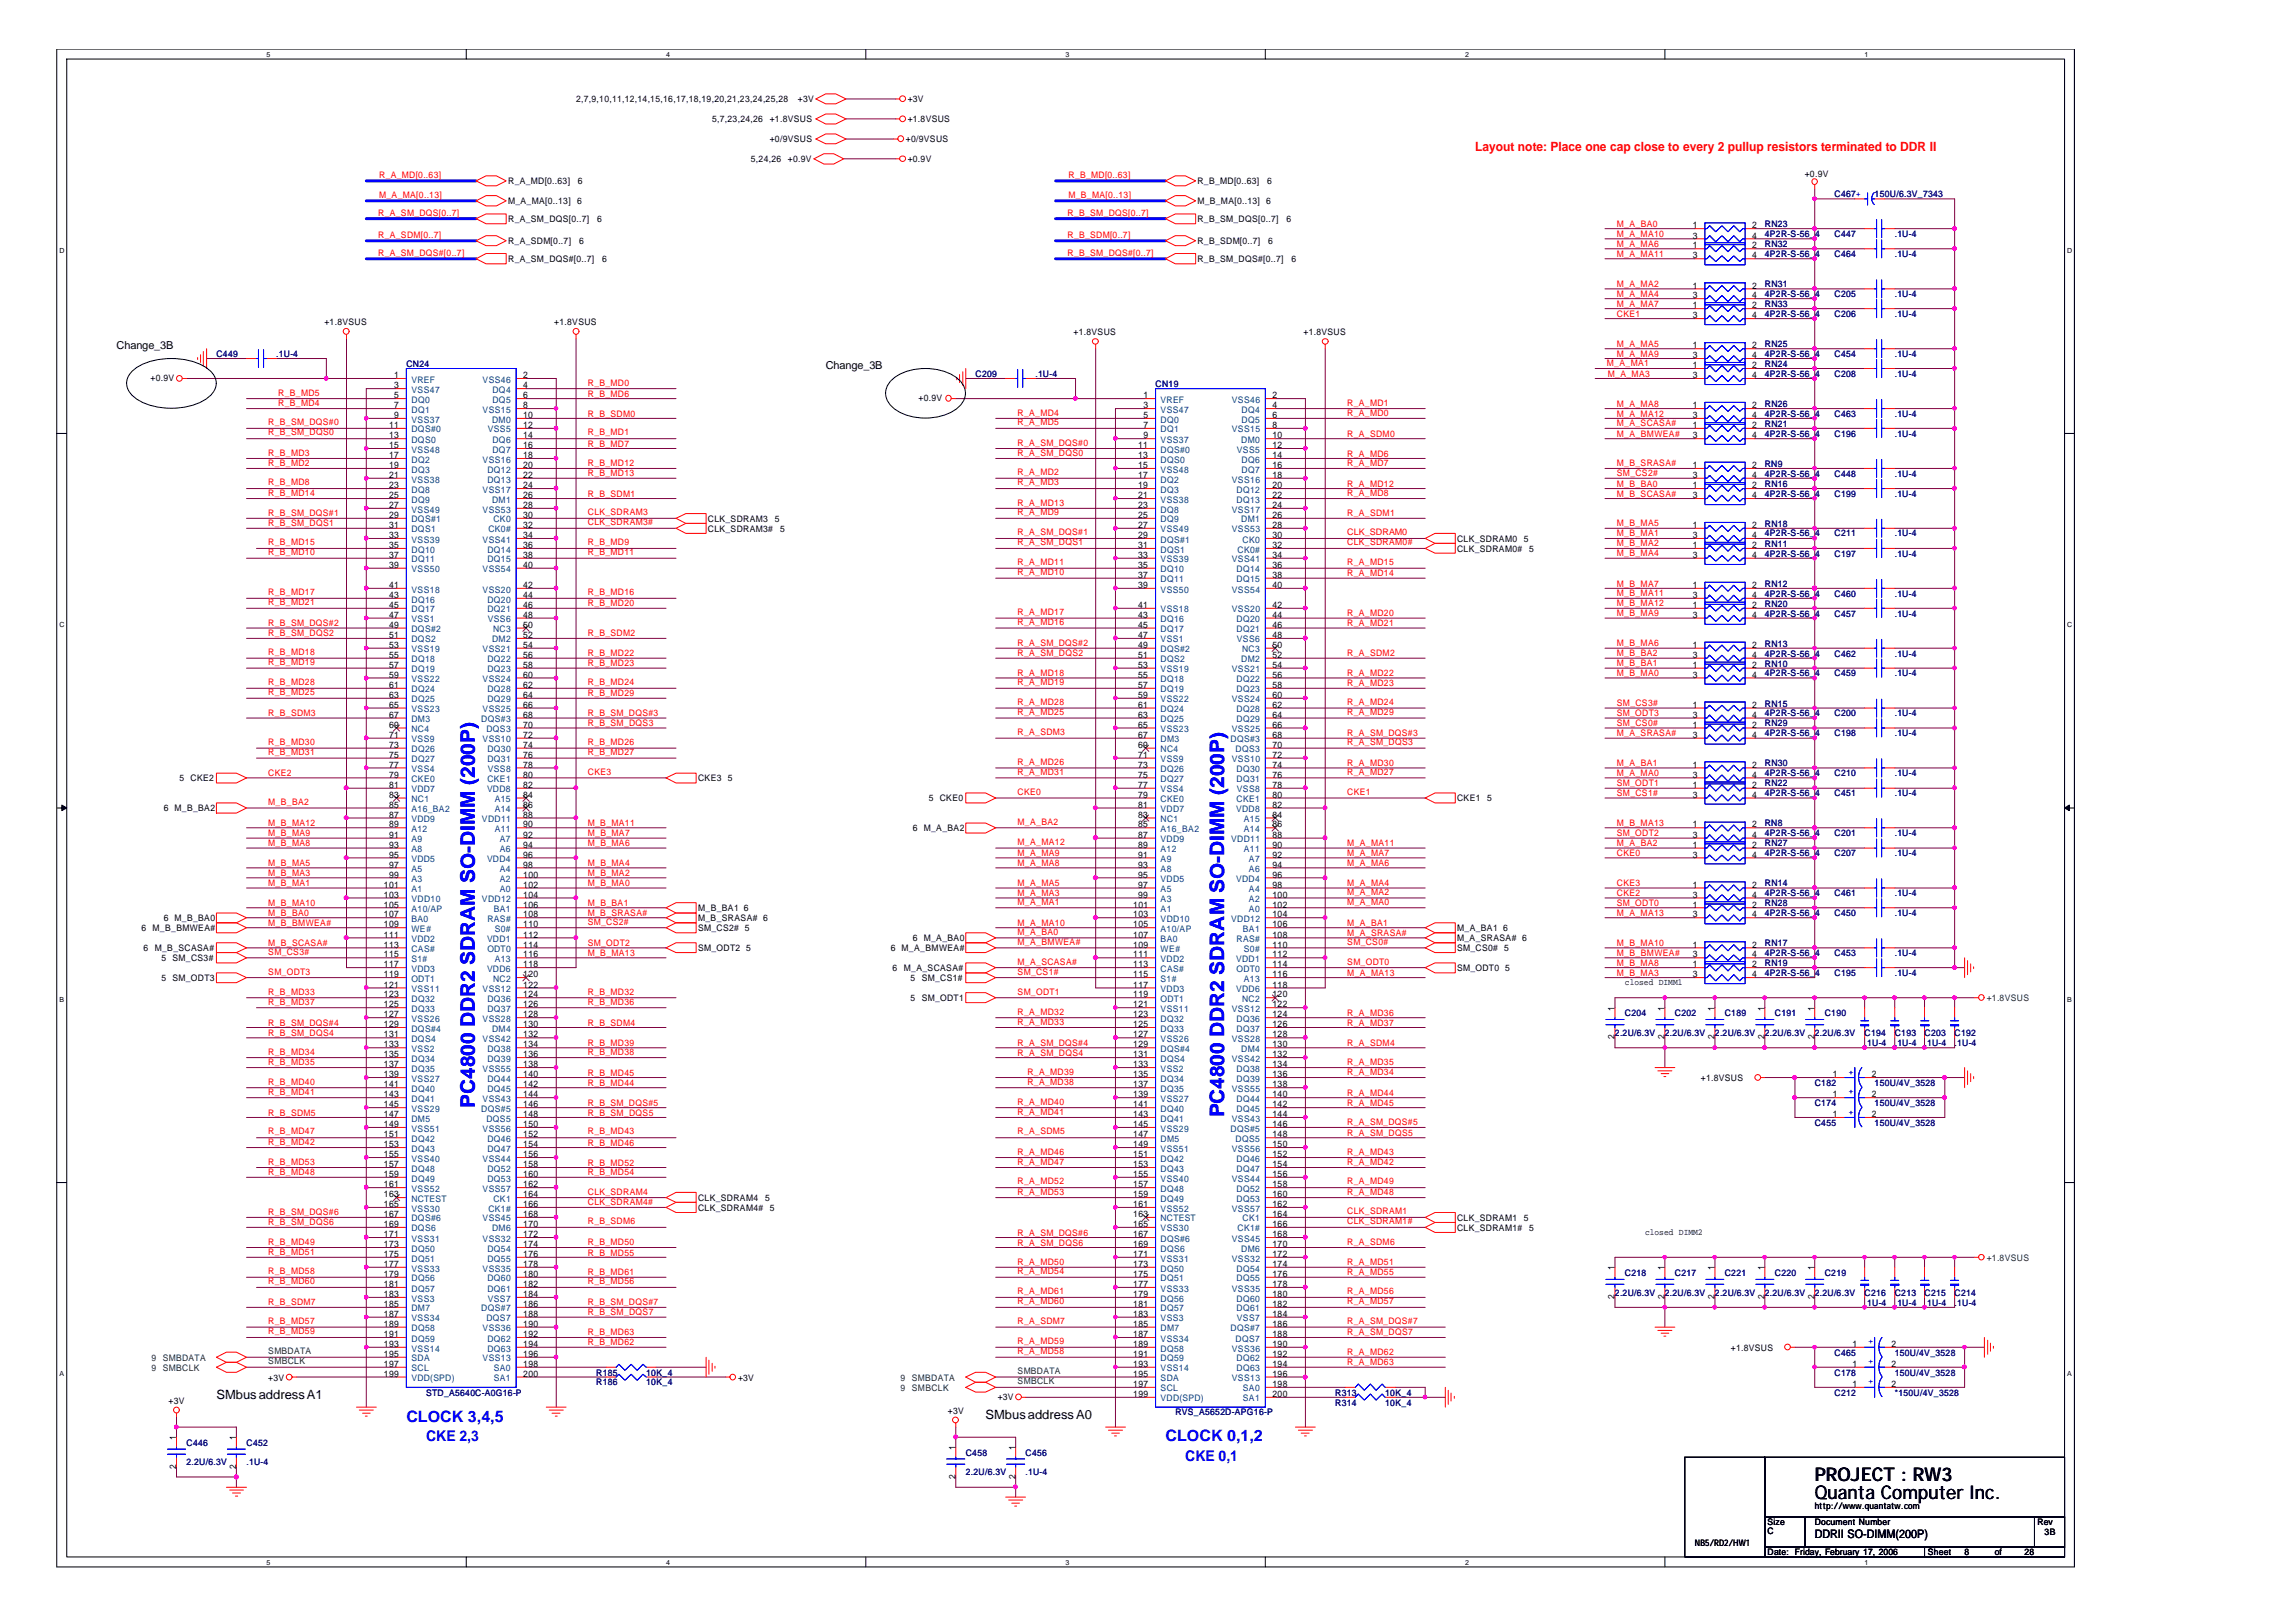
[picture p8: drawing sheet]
<svg xmlns="http://www.w3.org/2000/svg" width="297mm" height="210mm" viewBox="0 0 297 210" stroke-linecap="round" stroke-linejoin="round" font-family="sans-serif">
<defs><g id="words">
<g font-size="2.6" fill="#00f">
<text x="61.4" y="143.3" transform="rotate(-90 61.4 143.3)">PC4800 DDR2 SDRAM SO-DIMM (200P)</text>
<text x="158.4" y="144.6" transform="rotate(-90 158.4 144.6)">PC4800 DDR2 SDRAM SO-DIMM (200P)</text>
</g>
<g font-size="2.4">
<text x="234.8" y="191.6">PROJECT : RW3</text>
<text x="234.8" y="194">Quanta Computer Inc.</text>
</g>
<g font-size="2" fill="#00f">
<text x="52.6" y="184">CLOCK 3,4,5</text>
<text x="150.8" y="186.5">CLOCK 0,1,2</text>
</g>
<g font-size="1.9" fill="#00f">
<text x="55.1" y="186.5">CKE 2,3</text>
<text x="153.3" y="189.1">CKE 0,1</text>
</g>
<text font-size="1.7" fill="#f00" x="190.8" y="19.5">Layout note: Place one cap close to every 2 pullup resistors terminated to DDR II</text>
<g font-size="1.7">
<text x="28" y="181">SMbus address A1</text>
<text x="127.5" y="183.6">SMbus address A0</text>
</g>
<text font-size="1.5" x="234.8" y="199">DDRII SO-DIMM(200P)</text>
<g font-size="1.4">
<text x="15.1" y="45.2">Change_3B</text>
<text x="106.8" y="47.7">Change_3B</text>
</g>
<g font-size="1.2">
<text x="74.5" y="13.2">2,7,9,10,11,12,14,15,16,17,18,19,20,21,23,24,25,28</text>
<text x="92.1" y="15.8">5,7,23,24,26</text>
<text x="99.6" y="15.8">+1.8VSUS</text>
<text x="103.2" y="13.2">+3V</text>
<text x="117.4" y="13.2">+3V</text>
<text x="117.4" y="15.8">+1.8VSUS</text>
<text x="65.7" y="23.8">R_A_MD[0..63]</text>
<text x="74.8" y="23.8">6</text>
<text x="97.1" y="21">5,24,26</text>
<text x="99.6" y="18.4">+0/9VSUS</text>
<text x="101.9" y="21">+0.9V</text>
<text x="117.2" y="18.4">+0/9VSUS</text>
<text x="117.4" y="21">+0.9V</text>
<text x="154.9" y="23.8">R_B_MD[0..63]</text>
<text x="164" y="23.8">6</text>
<text x="233.5" y="22.9">+0.9V</text>
<text x="65.7" y="28.8">R_A_SM_DQS[0..7]</text>
<text x="65.7" y="26.4">M_A_MA[0..13]</text>
<text x="74.7" y="26.4">6</text>
<text x="77.3" y="28.8">6</text>
<text x="154.9" y="26.4">M_B_MA[0..13]</text>
<text x="154.9" y="28.8">R_B_SM_DQS[0..7]</text>
<text x="163.8" y="26.4">6</text>
<text x="166.4" y="28.8">6</text>
<text x="219" y="29.5">1</text>
<text x="226.7" y="29.5">2</text>
<text x="65.7" y="33.9">R_A_SM_DQS#[0..7]</text>
<text x="65.7" y="31.6">R_A_SDM[0..7]</text>
<text x="74.9" y="31.6">6</text>
<text x="77.9" y="33.9">6</text>
<text x="154.9" y="31.6">R_B_SDM[0..7]</text>
<text x="154.9" y="33.9">R_B_SM_DQS#[0..7]</text>
<text x="164.1" y="31.6">6</text>
<text x="167.1" y="33.9">6</text>
<text x="219" y="32.2">1</text>
<text x="219" y="33.4">3</text>
<text x="219" y="30.9">3</text>
<text x="226.7" y="32.2">2</text>
<text x="226.7" y="33.4">4</text>
<text x="226.7" y="30.9">4</text>
<text x="219" y="37.3">1</text>
<text x="219" y="38.6">3</text>
<text x="219" y="39.9">1</text>
<text x="219" y="41.2">3</text>
<text x="226.7" y="37.3">2</text>
<text x="226.7" y="38.6">4</text>
<text x="226.7" y="39.9">2</text>
<text x="226.7" y="41.2">4</text>
<text x="42" y="42.1">+1.8VSUS</text>
<text x="71.7" y="42.1">+1.8VSUS</text>
<text x="138.9" y="43.3">+1.8VSUS</text>
<text x="168.6" y="43.3">+1.8VSUS</text>
<text x="219" y="45.1">1</text>
<text x="219" y="46.4">3</text>
<text x="219" y="47.6">1</text>
<text x="226.7" y="45.1">2</text>
<text x="226.7" y="46.4">4</text>
<text x="226.7" y="47.6">2</text>
<text x="19.5" y="49.3">+0.9V</text>
<text x="51" y="48.9">1</text>
<text x="51" y="50.2">3</text>
<text x="51" y="51.5">5</text>
<text x="51" y="52.8">7</text>
<text x="67.7" y="48.9">2</text>
<text x="67.7" y="52.8">8</text>
<text x="67.7" y="50.2">4</text>
<text x="67.7" y="51.5">6</text>
<text x="118.8" y="51.9">+0.9V</text>
<text x="147.9" y="51.5">1</text>
<text x="147.9" y="52.8">3</text>
<text x="164.6" y="51.5">2</text>
<text x="164.6" y="52.8">4</text>
<text x="219" y="52.8">1</text>
<text x="219" y="48.9">3</text>
<text x="226.7" y="52.8">2</text>
<text x="226.7" y="48.9">4</text>
<text x="50.3" y="55.4">11</text>
<text x="50.3" y="56.7">13</text>
<text x="50.3" y="58">15</text>
<text x="50.3" y="59.3">17</text>
<text x="51" y="54.1">9</text>
<text x="67.7" y="59.3">18</text>
<text x="67.7" y="56.7">14</text>
<text x="67.7" y="58">16</text>
<text x="67.7" y="54.1">10</text>
<text x="67.7" y="55.4">12</text>
<text x="147.3" y="58">11</text>
<text x="147.3" y="59.3">13</text>
<text x="147.9" y="54.1">5</text>
<text x="147.9" y="55.4">7</text>
<text x="147.9" y="56.7">9</text>
<text x="164.6" y="55.4">8</text>
<text x="164.6" y="54.1">6</text>
<text x="164.6" y="59.3">14</text>
<text x="164.6" y="56.7">10</text>
<text x="164.6" y="58">12</text>
<text x="219" y="54.1">3</text>
<text x="219" y="55.4">1</text>
<text x="219" y="56.7">3</text>
<text x="226.7" y="54.1">4</text>
<text x="226.7" y="55.4">2</text>
<text x="226.7" y="56.7">4</text>
<text x="50.3" y="60.6">19</text>
<text x="50.3" y="61.8">21</text>
<text x="50.3" y="63.2">23</text>
<text x="50.3" y="64.5">25</text>
<text x="50.3" y="65.7">27</text>
<text x="67.7" y="63.2">24</text>
<text x="67.7" y="65.7">28</text>
<text x="67.7" y="64.5">26</text>
<text x="67.7" y="60.6">20</text>
<text x="67.7" y="61.8">22</text>
<text x="147.3" y="60.6">15</text>
<text x="147.3" y="61.8">17</text>
<text x="147.3" y="63.2">19</text>
<text x="147.3" y="64.5">21</text>
<text x="147.3" y="65.7">23</text>
<text x="164.6" y="61.8">18</text>
<text x="164.6" y="65.7">24</text>
<text x="164.6" y="60.6">16</text>
<text x="164.6" y="63.2">20</text>
<text x="164.6" y="64.5">22</text>
<text x="219" y="63.2">1</text>
<text x="219" y="64.5">3</text>
<text x="219" y="60.6">1</text>
<text x="219" y="61.8">3</text>
<text x="226.7" y="63.2">2</text>
<text x="226.7" y="64.5">4</text>
<text x="226.7" y="60.6">2</text>
<text x="226.7" y="61.8">4</text>
<text x="50.3" y="67">29</text>
<text x="50.3" y="68.3">31</text>
<text x="50.3" y="69.6">33</text>
<text x="50.3" y="70.9">35</text>
<text x="67.7" y="67">30</text>
<text x="67.7" y="69.6">34</text>
<text x="67.7" y="68.3">32</text>
<text x="67.7" y="70.9">36</text>
<text x="91.6" y="68.8">CLK_SDRAM3#</text>
<text x="91.6" y="67.5">CLK_SDRAM3</text>
<text x="100.2" y="67.5">5</text>
<text x="100.9" y="68.8">5</text>
<text x="147.3" y="67">25</text>
<text x="147.3" y="68.3">27</text>
<text x="147.3" y="69.6">29</text>
<text x="147.3" y="70.9">31</text>
<text x="164.6" y="68.3">28</text>
<text x="164.6" y="70.9">32</text>
<text x="164.6" y="67">26</text>
<text x="164.6" y="69.6">30</text>
<text x="188.5" y="70.1">CLK_SDRAM0</text>
<text x="188.5" y="71.4">CLK_SDRAM0#</text>
<text x="197.2" y="70.1">5</text>
<text x="197.8" y="71.4">5</text>
<text x="219" y="70.9">1</text>
<text x="219" y="68.3">1</text>
<text x="219" y="69.6">3</text>
<text x="226.7" y="70.9">2</text>
<text x="226.7" y="68.3">2</text>
<text x="226.7" y="69.6">4</text>
<text x="50.3" y="72.2">37</text>
<text x="50.3" y="73.5">39</text>
<text x="50.3" y="76.1">41</text>
<text x="50.3" y="77.4">43</text>
<text x="67.7" y="73.5">40</text>
<text x="67.7" y="76.1">42</text>
<text x="67.7" y="72.2">38</text>
<text x="67.7" y="77.4">44</text>
<text x="147.3" y="72.2">33</text>
<text x="147.3" y="73.5">35</text>
<text x="147.3" y="74.8">37</text>
<text x="147.3" y="76.1">39</text>
<text x="164.6" y="72.2">34</text>
<text x="164.6" y="76.1">40</text>
<text x="164.6" y="73.5">36</text>
<text x="164.6" y="74.8">38</text>
<text x="219" y="76.1">1</text>
<text x="219" y="77.4">3</text>
<text x="219" y="72.2">3</text>
<text x="226.7" y="76.1">2</text>
<text x="226.7" y="77.4">4</text>
<text x="226.7" y="72.2">4</text>
<text x="50.3" y="78.7">45</text>
<text x="50.3" y="79.9">47</text>
<text x="50.3" y="81.2">49</text>
<text x="50.3" y="82.6">51</text>
<text x="50.3" y="83.8">53</text>
<text x="67.7" y="81.2">50</text>
<text x="67.7" y="83.8">54</text>
<text x="67.7" y="82.6">52</text>
<text x="67.7" y="79.9">48</text>
<text x="67.7" y="78.7">46</text>
<text x="147.3" y="78.7">41</text>
<text x="147.3" y="79.9">43</text>
<text x="147.3" y="81.2">45</text>
<text x="147.3" y="82.6">47</text>
<text x="147.3" y="83.8">49</text>
<text x="164.6" y="83.8">50</text>
<text x="164.6" y="78.7">42</text>
<text x="164.6" y="82.6">48</text>
<text x="164.6" y="79.9">44</text>
<text x="164.6" y="81.2">46</text>
<text x="219" y="78.7">1</text>
<text x="219" y="79.9">3</text>
<text x="219" y="83.8">1</text>
<text x="226.7" y="78.7">2</text>
<text x="226.7" y="79.9">4</text>
<text x="226.7" y="83.8">2</text>
<text x="50.3" y="85.1">55</text>
<text x="50.3" y="86.4">57</text>
<text x="50.3" y="87.7">59</text>
<text x="50.3" y="89">61</text>
<text x="67.7" y="87.7">60</text>
<text x="67.7" y="85.1">56</text>
<text x="67.7" y="86.4">58</text>
<text x="67.7" y="89">62</text>
<text x="147.3" y="85.1">51</text>
<text x="147.3" y="86.4">53</text>
<text x="147.3" y="87.7">55</text>
<text x="147.3" y="89">57</text>
<text x="164.6" y="86.4">54</text>
<text x="164.6" y="85.1">52</text>
<text x="164.6" y="87.7">56</text>
<text x="164.6" y="89">58</text>
<text x="219" y="86.4">1</text>
<text x="219" y="87.7">3</text>
<text x="219" y="85.1">3</text>
<text x="226.7" y="86.4">2</text>
<text x="226.7" y="87.7">4</text>
<text x="226.7" y="85.1">4</text>
<text x="50.3" y="90.3">63</text>
<text x="50.3" y="91.6">65</text>
<text x="50.3" y="92.9">67</text>
<text x="50.3" y="94.2">69</text>
<text x="50.3" y="95.5">71</text>
<text x="67.7" y="91.6">66</text>
<text x="67.7" y="95.5">72</text>
<text x="67.7" y="94.2">70</text>
<text x="67.7" y="92.9">68</text>
<text x="67.7" y="90.3">64</text>
<text x="147.3" y="90.3">59</text>
<text x="147.3" y="91.6">61</text>
<text x="147.3" y="92.9">63</text>
<text x="147.3" y="94.2">65</text>
<text x="147.3" y="95.5">67</text>
<text x="164.6" y="90.3">60</text>
<text x="164.6" y="94.2">66</text>
<text x="164.6" y="95.5">68</text>
<text x="164.6" y="91.6">62</text>
<text x="164.6" y="92.9">64</text>
<text x="219" y="91.6">1</text>
<text x="219" y="92.9">3</text>
<text x="219" y="94.2">1</text>
<text x="219" y="95.5">3</text>
<text x="226.7" y="91.6">2</text>
<text x="226.7" y="92.9">4</text>
<text x="226.7" y="94.2">2</text>
<text x="226.7" y="95.5">4</text>
<text x="23.2" y="101.1">5 CKE2</text>
<text x="50.3" y="96.8">73</text>
<text x="50.3" y="98.1">75</text>
<text x="50.3" y="99.3">77</text>
<text x="50.3" y="100.6">79</text>
<text x="50.3" y="102">81</text>
<text x="67.7" y="102">82</text>
<text x="67.7" y="99.3">78</text>
<text x="67.7" y="96.8">74</text>
<text x="67.7" y="98.1">76</text>
<text x="67.7" y="100.6">80</text>
<text x="90.3" y="101.1">CKE3</text>
<text x="94.2" y="101.1">5</text>
<text x="147.3" y="96.8">69</text>
<text x="147.3" y="98.1">71</text>
<text x="147.3" y="99.3">73</text>
<text x="147.3" y="100.6">75</text>
<text x="147.3" y="102">77</text>
<text x="164.6" y="98.1">72</text>
<text x="164.6" y="96.8">70</text>
<text x="164.6" y="102">78</text>
<text x="164.6" y="99.3">74</text>
<text x="164.6" y="100.6">76</text>
<text x="219" y="99.3">1</text>
<text x="219" y="100.6">3</text>
<text x="219" y="102">1</text>
<text x="226.7" y="99.3">2</text>
<text x="226.7" y="100.6">4</text>
<text x="226.7" y="102">2</text>
<text x="21.2" y="105">6 M_B_BA2</text>
<text x="50.3" y="103.2">83</text>
<text x="50.3" y="104.5">85</text>
<text x="50.3" y="105.8">87</text>
<text x="50.3" y="107.1">89</text>
<text x="67.7" y="103.2">84</text>
<text x="67.7" y="104.5">86</text>
<text x="67.7" y="107.1">90</text>
<text x="67.7" y="105.8">88</text>
<text x="118.1" y="107.6">6 M_A_BA2</text>
<text x="120.2" y="103.7">5 CKE0</text>
<text x="147.3" y="103.2">79</text>
<text x="147.3" y="104.5">81</text>
<text x="147.3" y="105.8">83</text>
<text x="147.3" y="107.1">85</text>
<text x="164.6" y="104.5">82</text>
<text x="164.6" y="105.8">84</text>
<text x="164.6" y="107.1">86</text>
<text x="164.6" y="103.2">80</text>
<text x="188.5" y="103.7">CKE1</text>
<text x="192.4" y="103.7">5</text>
<text x="219" y="107.1">1</text>
<text x="219" y="103.2">3</text>
<text x="226.7" y="107.1">2</text>
<text x="226.7" y="103.2">4</text>
<text x="50.3" y="108.4">91</text>
<text x="50.3" y="109.7">93</text>
<text x="50.3" y="111">95</text>
<text x="50.3" y="112.3">97</text>
<text x="50.3" y="113.6">99</text>
<text x="67.7" y="111">96</text>
<text x="67.7" y="108.4">92</text>
<text x="67.7" y="109.7">94</text>
<text x="67.7" y="112.3">98</text>
<text x="67.7" y="113.6">100</text>
<text x="147.3" y="108.4">87</text>
<text x="147.3" y="109.7">89</text>
<text x="147.3" y="111">91</text>
<text x="147.3" y="112.3">93</text>
<text x="147.3" y="113.6">95</text>
<text x="164.6" y="113.6">96</text>
<text x="164.6" y="109.7">90</text>
<text x="164.6" y="108.4">88</text>
<text x="164.6" y="111">92</text>
<text x="164.6" y="112.3">94</text>
<text x="219" y="108.4">3</text>
<text x="219" y="109.7">1</text>
<text x="219" y="111">3</text>
<text x="226.7" y="108.4">4</text>
<text x="226.7" y="109.7">2</text>
<text x="226.7" y="111">4</text>
<text x="21.2" y="119.2">6 M_B_BA0</text>
<text x="49.7" y="114.9">101</text>
<text x="49.7" y="116.2">103</text>
<text x="49.7" y="117.5">105</text>
<text x="49.7" y="118.7">107</text>
<text x="67.7" y="116.2">104</text>
<text x="67.7" y="117.5">106</text>
<text x="67.7" y="114.9">102</text>
<text x="67.7" y="118.7">108</text>
<text x="90.3" y="119.2">M_B_SRASA# 6</text>
<text x="90.3" y="117.9">M_B_BA1 6</text>
<text x="146.6" y="117.5">101</text>
<text x="146.6" y="118.7">103</text>
<text x="147.3" y="114.9">97</text>
<text x="147.3" y="116.2">99</text>
<text x="164.6" y="118.7">104</text>
<text x="164.6" y="114.9">98</text>
<text x="164.6" y="116.2">100</text>
<text x="164.6" y="117.5">102</text>
<text x="219" y="117.5">1</text>
<text x="219" y="118.7">3</text>
<text x="219" y="114.9">1</text>
<text x="219" y="116.2">3</text>
<text x="226.7" y="117.5">2</text>
<text x="226.7" y="118.7">4</text>
<text x="226.7" y="114.9">2</text>
<text x="226.7" y="116.2">4</text>
<text x="18.3" y="120.5">6 M_B_BMWEA#</text>
<text x="18.6" y="123.1">6</text>
<text x="20" y="123.1">M_B_SCASA#</text>
<text x="20.9" y="124.4">5</text>
<text x="22.3" y="124.4">SM_CS3#</text>
<text x="49.7" y="120">109</text>
<text x="49.7" y="121.3">111</text>
<text x="49.7" y="122.6">113</text>
<text x="49.7" y="123.9">115</text>
<text x="49.7" y="125.2">117</text>
<text x="67.7" y="121.3">112</text>
<text x="67.7" y="125.2">118</text>
<text x="67.7" y="120">110</text>
<text x="67.7" y="123.9">116</text>
<text x="67.7" y="122.6">114</text>
<text x="90.3" y="123.1">SM_ODT2 5</text>
<text x="90.3" y="120.5">SM_CS2# 5</text>
<text x="115.2" y="123.1">6 M_A_BMWEA#</text>
<text x="115.5" y="125.7">6</text>
<text x="116.9" y="125.7">M_A_SCASA#</text>
<text x="118.1" y="121.8">6 M_A_BA0</text>
<text x="146.6" y="120">105</text>
<text x="146.6" y="121.3">107</text>
<text x="146.6" y="122.6">109</text>
<text x="146.6" y="123.9">111</text>
<text x="146.6" y="125.2">113</text>
<text x="164.6" y="123.9">112</text>
<text x="164.6" y="122.6">110</text>
<text x="164.6" y="120">106</text>
<text x="164.6" y="121.3">108</text>
<text x="164.6" y="125.2">114</text>
<text x="188.5" y="123.1">SM_CS0# 5</text>
<text x="188.5" y="121.8">M_A_SRASA# 6</text>
<text x="188.5" y="120.5">M_A_BA1 6</text>
<text x="188.5" y="125.7">SM_ODT0 5</text>
<text x="219" y="122.6">1</text>
<text x="219" y="123.9">3</text>
<text x="219" y="125.2">1</text>
<text x="226.7" y="122.6">2</text>
<text x="226.7" y="123.9">4</text>
<text x="226.7" y="125.2">2</text>
<text x="20.9" y="127">5</text>
<text x="22.3" y="127">SM_ODT3</text>
<text x="49.7" y="126.5">119</text>
<text x="49.7" y="127.8">121</text>
<text x="49.7" y="129.1">123</text>
<text x="49.7" y="130.4">125</text>
<text x="49.7" y="131.7">127</text>
<text x="67.7" y="126.5">120</text>
<text x="67.7" y="127.8">122</text>
<text x="67.7" y="131.7">128</text>
<text x="67.7" y="129.1">124</text>
<text x="67.7" y="130.4">126</text>
<text x="117.8" y="127">5</text>
<text x="117.8" y="129.5">5</text>
<text x="119.2" y="127">SM_CS1#</text>
<text x="119.2" y="129.5">SM_ODT1</text>
<text x="146.6" y="126.5">115</text>
<text x="146.6" y="127.8">117</text>
<text x="146.6" y="129.1">119</text>
<text x="146.6" y="130.4">121</text>
<text x="146.6" y="131.7">123</text>
<text x="164.6" y="127.8">118</text>
<text x="164.6" y="129.1">120</text>
<text x="164.6" y="130.4">122</text>
<text x="164.6" y="126.5">116</text>
<text x="164.6" y="131.7">124</text>
<text x="208.9" y="130.8" transform="rotate(-90 208.9 130.8)">1</text>
<text x="210.2" y="127.5">closed DIMM1</text>
<text x="215.3" y="130.8" transform="rotate(-90 215.3 130.8)">1</text>
<text x="219" y="126.5">3</text>
<text x="221.8" y="130.8" transform="rotate(-90 221.8 130.8)">1</text>
<text x="226.7" y="126.5">4</text>
<text x="228.3" y="130.8" transform="rotate(-90 228.3 130.8)">1</text>
<text x="234.7" y="130.8" transform="rotate(-90 234.7 130.8)">1</text>
<text x="49.7" y="132.9">129</text>
<text x="49.7" y="134.3">131</text>
<text x="49.7" y="135.6">133</text>
<text x="49.7" y="136.8">135</text>
<text x="67.7" y="134.3">132</text>
<text x="67.7" y="132.9">130</text>
<text x="67.7" y="135.6">134</text>
<text x="67.7" y="136.8">136</text>
<text x="146.6" y="132.9">125</text>
<text x="146.6" y="134.3">127</text>
<text x="146.6" y="135.6">129</text>
<text x="146.6" y="136.8">131</text>
<text x="164.6" y="134.3">128</text>
<text x="164.6" y="136.8">132</text>
<text x="164.6" y="135.6">130</text>
<text x="164.6" y="132.9">126</text>
<text x="208.9" y="134.5" transform="rotate(-90 208.9 134.5)">2</text>
<text x="215.3" y="134.5" transform="rotate(-90 215.3 134.5)">2</text>
<text x="221.8" y="134.5" transform="rotate(-90 221.8 134.5)">2</text>
<text x="228.3" y="134.5" transform="rotate(-90 228.3 134.5)">2</text>
<text x="234.7" y="134.5" transform="rotate(-90 234.7 134.5)">2</text>
<text x="49.7" y="138.1">137</text>
<text x="49.7" y="139.4">139</text>
<text x="49.7" y="140.7">141</text>
<text x="49.7" y="142">143</text>
<text x="49.7" y="143.3">145</text>
<text x="67.7" y="138.1">138</text>
<text x="67.7" y="142">144</text>
<text x="67.7" y="143.3">146</text>
<text x="67.7" y="139.4">140</text>
<text x="67.7" y="140.7">142</text>
<text x="146.6" y="138.1">133</text>
<text x="146.6" y="139.4">135</text>
<text x="146.6" y="140.7">137</text>
<text x="146.6" y="142">139</text>
<text x="146.6" y="143.3">141</text>
<text x="164.6" y="140.7">138</text>
<text x="164.6" y="138.1">134</text>
<text x="164.6" y="139.4">136</text>
<text x="164.6" y="142">140</text>
<text x="164.6" y="143.3">142</text>
<text x="220" y="139.9">+1.8VSUS</text>
<text x="237.1" y="142">1</text>
<text x="237.1" y="139.4">1</text>
<text x="242.1" y="142">2</text>
<text x="242.1" y="139.4">2</text>
<text x="49.7" y="144.6">147</text>
<text x="49.7" y="145.9">149</text>
<text x="49.7" y="147.2">151</text>
<text x="49.7" y="148.5">153</text>
<text x="49.7" y="149.8">155</text>
<text x="67.7" y="145.9">150</text>
<text x="67.7" y="149.8">156</text>
<text x="67.7" y="144.6">148</text>
<text x="67.7" y="147.2">152</text>
<text x="67.7" y="148.5">154</text>
<text x="146.6" y="144.6">143</text>
<text x="146.6" y="145.9">145</text>
<text x="146.6" y="147.2">147</text>
<text x="146.6" y="148.5">149</text>
<text x="146.6" y="149.8">151</text>
<text x="164.6" y="144.6">144</text>
<text x="164.6" y="148.5">150</text>
<text x="164.6" y="147.2">148</text>
<text x="164.6" y="145.9">146</text>
<text x="164.6" y="149.8">152</text>
<text x="237.1" y="144.6">1</text>
<text x="242.1" y="144.6">2</text>
<text x="49.7" y="151">157</text>
<text x="49.7" y="152.3">159</text>
<text x="49.7" y="153.6">161</text>
<text x="49.7" y="154.9">163</text>
<text x="67.7" y="154.9">164</text>
<text x="67.7" y="153.6">162</text>
<text x="67.7" y="151">158</text>
<text x="67.7" y="152.3">160</text>
<text x="90.3" y="155.4">CLK_SDRAM4</text>
<text x="99" y="155.4">5</text>
<text x="146.6" y="151">153</text>
<text x="146.6" y="152.3">155</text>
<text x="146.6" y="153.6">157</text>
<text x="146.6" y="154.9">159</text>
<text x="164.6" y="152.3">156</text>
<text x="164.6" y="151">154</text>
<text x="164.6" y="153.6">158</text>
<text x="164.6" y="154.9">160</text>
<text x="49.7" y="156.2">165</text>
<text x="49.7" y="157.5">167</text>
<text x="49.7" y="158.8">169</text>
<text x="49.7" y="160.1">171</text>
<text x="49.7" y="161.4">173</text>
<text x="67.7" y="157.5">168</text>
<text x="67.7" y="160.1">172</text>
<text x="67.7" y="156.2">166</text>
<text x="67.7" y="158.8">170</text>
<text x="67.7" y="161.4">174</text>
<text x="90.3" y="156.7">CLK_SDRAM4#</text>
<text x="99.6" y="156.7">5</text>
<text x="146.6" y="156.2">161</text>
<text x="146.6" y="157.5">163</text>
<text x="146.6" y="158.8">165</text>
<text x="146.6" y="160.1">167</text>
<text x="146.6" y="161.4">169</text>
<text x="164.6" y="156.2">162</text>
<text x="164.6" y="160.1">168</text>
<text x="164.6" y="158.8">166</text>
<text x="164.6" y="161.4">170</text>
<text x="164.6" y="157.5">164</text>
<text x="188.5" y="158">CLK_SDRAM1</text>
<text x="188.5" y="159.3">CLK_SDRAM1#</text>
<text x="197.2" y="158">5</text>
<text x="197.8" y="159.3">5</text>
<text x="212.8" y="159.8">closed DIMM2</text>
<text x="49.7" y="162.7">175</text>
<text x="49.7" y="165.2">179</text>
<text x="49.7" y="166.6">181</text>
<text x="49.7" y="167.9">183</text>
<text x="49.7" y="164">177</text>
<text x="67.7" y="164">178</text>
<text x="67.7" y="167.9">184</text>
<text x="67.7" y="162.7">176</text>
<text x="67.7" y="165.2">180</text>
<text x="67.7" y="166.6">182</text>
<text x="146.6" y="162.7">171</text>
<text x="146.6" y="164">173</text>
<text x="146.6" y="165.2">175</text>
<text x="146.6" y="167.9">179</text>
<text x="146.6" y="166.6">177</text>
<text x="164.6" y="162.7">172</text>
<text x="164.6" y="166.6">178</text>
<text x="164.6" y="164">174</text>
<text x="164.6" y="165.2">176</text>
<text x="164.6" y="167.9">180</text>
<text x="208.9" y="164.4" transform="rotate(-90 208.9 164.4)">1</text>
<text x="215.3" y="164.4" transform="rotate(-90 215.3 164.4)">1</text>
<text x="221.8" y="164.4" transform="rotate(-90 221.8 164.4)">1</text>
<text x="228.3" y="164.4" transform="rotate(-90 228.3 164.4)">1</text>
<text x="234.7" y="164.4" transform="rotate(-90 234.7 164.4)">1</text>
<text x="49.7" y="169.1">185</text>
<text x="49.7" y="170.4">187</text>
<text x="49.7" y="171.7">189</text>
<text x="49.7" y="173">191</text>
<text x="67.7" y="171.7">190</text>
<text x="67.7" y="170.4">188</text>
<text x="67.7" y="169.1">186</text>
<text x="67.7" y="173">192</text>
<text x="146.6" y="169.1">181</text>
<text x="146.6" y="170.4">183</text>
<text x="146.6" y="171.7">185</text>
<text x="146.6" y="173">187</text>
<text x="164.6" y="173">188</text>
<text x="164.6" y="170.4">184</text>
<text x="164.6" y="171.7">186</text>
<text x="164.6" y="169.1">182</text>
<text x="208.9" y="168.1" transform="rotate(-90 208.9 168.1)">2</text>
<text x="215.3" y="168.1" transform="rotate(-90 215.3 168.1)">2</text>
<text x="221.8" y="168.1" transform="rotate(-90 221.8 168.1)">2</text>
<text x="228.3" y="168.1" transform="rotate(-90 228.3 168.1)">2</text>
<text x="234.7" y="168.1" transform="rotate(-90 234.7 168.1)">2</text>
<text x="34.7" y="178.7">+3V</text>
<text x="49.7" y="174.3">193</text>
<text x="49.7" y="175.6">195</text>
<text x="49.7" y="176.9">197</text>
<text x="49.7" y="178.2">199</text>
<text x="67.7" y="175.6">196</text>
<text x="67.7" y="176.9">198</text>
<text x="67.7" y="178.2">200</text>
<text x="67.7" y="174.3">194</text>
<text x="95.5" y="178.7">+3V</text>
<text x="146.6" y="174.3">189</text>
<text x="146.6" y="175.6">191</text>
<text x="146.6" y="176.9">193</text>
<text x="146.6" y="178.2">195</text>
<text x="146.6" y="179.5">197</text>
<text x="164.6" y="174.3">190</text>
<text x="164.6" y="178.2">196</text>
<text x="164.6" y="179.5">198</text>
<text x="164.6" y="175.6">192</text>
<text x="164.6" y="176.9">194</text>
<text x="223.9" y="174.8">+1.8VSUS</text>
<text x="239.7" y="174.3">1</text>
<text x="239.7" y="176.9">1</text>
<text x="239.7" y="179.5">1</text>
<text x="244.7" y="174.3">2</text>
<text x="244.7" y="176.9">2</text>
<text x="244.7" y="179.5">2</text>
<text x="21.8" y="181.7">+3V</text>
<text x="122.6" y="182.9">+3V</text>
<text x="129.1" y="181.2">+3V</text>
<text x="146.6" y="180.8">199</text>
<text x="164.6" y="180.8">200</text>
<text x="22.8" y="190.1" transform="rotate(-90 22.8 190.1)">2</text>
<text x="22.8" y="186.4" transform="rotate(-90 22.8 186.4)">1</text>
<text x="30.5" y="190.1" transform="rotate(-90 30.5 190.1)">2</text>
<text x="30.5" y="186.4" transform="rotate(-90 30.5 186.4)">1</text>
<text x="123.6" y="191.4" transform="rotate(-90 123.6 191.4)">2</text>
<text x="123.6" y="187.7" transform="rotate(-90 123.6 187.7)">1</text>
<text x="131.4" y="191.4" transform="rotate(-90 131.4 191.4)">2</text>
<text x="131.4" y="187.7" transform="rotate(-90 131.4 187.7)">1</text>
<text x="228.7" y="197.4">Size</text>
<text x="234.8" y="195.3">http://www.quantatw.com</text>
<text x="234.8" y="197.4">Document Number</text>
<text x="263.6" y="197.4">Rev</text>
<text x="219.3" y="200.1">NB5/RD2/HW1</text>
<text x="228.7" y="198.5">C</text>
<text x="228.7" y="201.3">Date: Friday, February 17, 2006</text>
<text x="249.4" y="201.3">Sheet</text>
<text x="254.2" y="201.3">8</text>
<text x="258.1" y="201.3">of</text>
<text x="261.9" y="201.3">28</text>
<text x="264.5" y="198.7">3B</text>
</g>
<g font-size="1.2" fill="#f00">
<text x="49.1" y="23.1">R_A_MD[0..63]</text>
<text x="138.2" y="23.1">R_B_MD[0..63]</text>
<text x="48.9" y="27.9">R_A_SM_DQS[0..7]</text>
<text x="49.1" y="25.6">M_A_MA[0..13]</text>
<text x="138.1" y="27.9">R_B_SM_DQS[0..7]</text>
<text x="138.2" y="25.6">M_B_MA[0..13]</text>
<text x="209.2" y="29.3">M_A_BA0</text>
<text x="48.9" y="30.8">R_A_SDM[0..7]</text>
<text x="48.9" y="33.1">R_A_SM_DQS#[0..7]</text>
<text x="138.1" y="33.1">R_B_SM_DQS#[0..7]</text>
<text x="138.1" y="30.8">R_B_SDM[0..7]</text>
<text x="209.2" y="31.9">M_A_MA6</text>
<text x="209.2" y="30.7">M_A_MA10</text>
<text x="209.2" y="33.2">M_A_MA11</text>
<text x="209.2" y="38.4">M_A_MA4</text>
<text x="209.2" y="37.1">M_A_MA2</text>
<text x="209.2" y="41">CKE1</text>
<text x="209.2" y="39.7">M_A_MA7</text>
<text x="207.9" y="47.3">M_A_MA1</text>
<text x="209.2" y="44.9">M_A_MA5</text>
<text x="209.2" y="46.2">M_A_MA9</text>
<text x="36" y="52.5">R_B_MD4</text>
<text x="36" y="51.2">R_B_MD5</text>
<text x="76" y="53.9">R_B_SDM0</text>
<text x="76" y="49.9">R_B_MD0</text>
<text x="76" y="51.3">R_B_MD6</text>
<text x="131.7" y="53.8">R_A_MD4</text>
<text x="174.3" y="53.8">R_A_MD0</text>
<text x="174.3" y="52.5">R_A_MD1</text>
<text x="208" y="48.7">M_A_MA3</text>
<text x="209.2" y="52.6">M_A_MA8</text>
<text x="209.2" y="53.9">M_A_MA12</text>
<text x="34.7" y="55.1">R_B_SM_DQS#0</text>
<text x="34.7" y="56.3">R_B_SM_DQS0</text>
<text x="34.7" y="58.9">R_B_MD3</text>
<text x="76" y="57.8">R_B_MD7</text>
<text x="76" y="56.3">R_B_MD1</text>
<text x="131.7" y="58.9">R_A_SM_DQS0</text>
<text x="131.7" y="57.7">R_A_SM_DQS#0</text>
<text x="131.7" y="55.1">R_A_MD5</text>
<text x="174.3" y="59.1">R_A_MD6</text>
<text x="174.3" y="56.5">R_A_SDM0</text>
<text x="209.2" y="56.5">M_A_BMWEA#</text>
<text x="209.2" y="55.2">M_A_SCASA#</text>
<text x="34.7" y="62.8">R_B_MD8</text>
<text x="34.7" y="60.2">R_B_MD2</text>
<text x="34.7" y="64.1">R_B_MD14</text>
<text x="76" y="61.7">R_B_MD13</text>
<text x="76" y="60.4">R_B_MD12</text>
<text x="76" y="64.3">R_B_SDM1</text>
<text x="131.7" y="62.8">R_A_MD3</text>
<text x="131.7" y="61.5">R_A_MD2</text>
<text x="131.7" y="65.4">R_A_MD13</text>
<text x="174.3" y="63">R_A_MD12</text>
<text x="174.3" y="60.4">R_A_MD7</text>
<text x="174.3" y="64.1">R_A_MD8</text>
<text x="209.2" y="60.4">M_B_SRASA#</text>
<text x="209.2" y="61.7">SM_CS2#</text>
<text x="209.2" y="64.3">M_B_SCASA#</text>
<text x="209.2" y="63">M_B_BA0</text>
<text x="34.7" y="66.8">R_B_SM_DQS#1</text>
<text x="34.7" y="68.1">R_B_SM_DQS1</text>
<text x="34.7" y="71.9">R_B_MD10</text>
<text x="34.7" y="70.6">R_B_MD15</text>
<text x="76" y="68">CLK_SDRAM3#</text>
<text x="76" y="66.7">CLK_SDRAM3</text>
<text x="76" y="70.6">R_B_MD9</text>
<text x="76" y="71.9">R_B_MD11</text>
<text x="131.7" y="69.3">R_A_SM_DQS#1</text>
<text x="131.7" y="70.6">R_A_SM_DQS1</text>
<text x="131.7" y="66.7">R_A_MD9</text>
<text x="174.3" y="70.6">CLK_SDRAM0#</text>
<text x="174.3" y="66.8">R_A_SDM1</text>
<text x="174.3" y="69.3">CLK_SDRAM0</text>
<text x="209.2" y="69.4">M_B_MA1</text>
<text x="209.2" y="70.7">M_B_MA2</text>
<text x="209.2" y="68.1">M_B_MA5</text>
<text x="34.7" y="77">R_B_MD17</text>
<text x="76" y="77">R_B_MD16</text>
<text x="131.7" y="74.4">R_A_MD10</text>
<text x="131.7" y="73.2">R_A_MD11</text>
<text x="174.3" y="73.2">R_A_MD15</text>
<text x="174.3" y="74.6">R_A_MD14</text>
<text x="209.2" y="77.2">M_B_MA11</text>
<text x="209.2" y="75.9">M_B_MA7</text>
<text x="209.2" y="72">M_B_MA4</text>
<text x="34.7" y="81">R_B_SM_DQS#2</text>
<text x="34.7" y="82.4">R_B_SM_DQS2</text>
<text x="34.7" y="78.3">R_B_MD21</text>
<text x="76" y="82.4">R_B_SDM2</text>
<text x="76" y="78.5">R_B_MD20</text>
<text x="131.7" y="83.7">R_A_SM_DQS#2</text>
<text x="131.7" y="79.6">R_A_MD17</text>
<text x="131.7" y="80.9">R_A_MD16</text>
<text x="174.3" y="79.8">R_A_MD20</text>
<text x="174.3" y="81">R_A_MD21</text>
<text x="209.2" y="79.8">M_B_MA9</text>
<text x="209.2" y="78.5">M_B_MA12</text>
<text x="209.2" y="83.7">M_B_MA6</text>
<text x="34.7" y="90">R_B_MD25</text>
<text x="34.7" y="86.1">R_B_MD19</text>
<text x="34.7" y="84.8">R_B_MD18</text>
<text x="34.7" y="88.6">R_B_MD28</text>
<text x="76" y="84.9">R_B_MD22</text>
<text x="76" y="86.2">R_B_MD23</text>
<text x="76" y="88.6">R_B_MD24</text>
<text x="131.7" y="87.5">R_A_MD18</text>
<text x="131.7" y="84.9">R_A_SM_DQS2</text>
<text x="131.7" y="88.6">R_A_MD19</text>
<text x="174.3" y="88.8">R_A_MD23</text>
<text x="174.3" y="87.5">R_A_MD22</text>
<text x="174.3" y="84.9">R_A_SDM2</text>
<text x="209.2" y="84.9">M_B_BA2</text>
<text x="209.2" y="86.2">M_B_BA1</text>
<text x="209.2" y="87.5">M_B_MA0</text>
<text x="34.7" y="92.7">R_B_SDM3</text>
<text x="76" y="90.1">R_B_MD29</text>
<text x="76" y="92.7">R_B_SM_DQS#3</text>
<text x="76" y="94">R_B_SM_DQS3</text>
<text x="131.7" y="95.1">R_A_SDM3</text>
<text x="131.7" y="92.5">R_A_MD25</text>
<text x="131.7" y="91.3">R_A_MD28</text>
<text x="174.3" y="92.5">R_A_MD29</text>
<text x="174.3" y="91.3">R_A_MD24</text>
<text x="174.3" y="95.3">R_A_SM_DQS#3</text>
<text x="209.2" y="92.7">SM_ODT3</text>
<text x="209.2" y="91.4">SM_CS3#</text>
<text x="209.2" y="95.3">M_A_SRASA#</text>
<text x="209.2" y="94">SM_CS0#</text>
<text x="34.7" y="100.4">CKE2</text>
<text x="34.7" y="96.4">R_B_MD30</text>
<text x="34.7" y="97.7">R_B_MD31</text>
<text x="76" y="100.3">CKE3</text>
<text x="76" y="96.4">R_B_MD26</text>
<text x="76" y="97.7">R_B_MD27</text>
<text x="131.7" y="99">R_A_MD26</text>
<text x="131.7" y="100.3">R_A_MD31</text>
<text x="174.3" y="99.1">R_A_MD30</text>
<text x="174.3" y="100.3">R_A_MD27</text>
<text x="174.3" y="96.4">R_A_SM_DQS3</text>
<text x="209.2" y="99.1">M_A_BA1</text>
<text x="209.2" y="100.4">M_A_MA0</text>
<text x="209.2" y="101.7">SM_ODT1</text>
<text x="34.7" y="106.9">M_B_MA12</text>
<text x="34.7" y="104.2">M_B_BA2</text>
<text x="76" y="106.9">M_B_MA11</text>
<text x="131.7" y="102.9">CKE0</text>
<text x="131.7" y="106.8">M_A_BA2</text>
<text x="174.3" y="102.9">CKE1</text>
<text x="209.2" y="106.9">M_B_MA13</text>
<text x="209.2" y="103">SM_CS1#</text>
<text x="34.7" y="112.1">M_B_MA5</text>
<text x="34.7" y="108.2">M_B_MA9</text>
<text x="34.7" y="109.5">M_B_MA8</text>
<text x="34.7" y="113.3">M_B_MA3</text>
<text x="76" y="108.2">M_B_MA7</text>
<text x="76" y="113.3">M_B_MA2</text>
<text x="76" y="112.1">M_B_MA4</text>
<text x="76" y="109.5">M_B_MA6</text>
<text x="131.7" y="110.8">M_A_MA9</text>
<text x="131.7" y="109.4">M_A_MA12</text>
<text x="131.7" y="112.1">M_A_MA8</text>
<text x="174.3" y="112.1">M_A_MA6</text>
<text x="174.3" y="109.5">M_A_MA11</text>
<text x="174.3" y="110.8">M_A_MA7</text>
<text x="209.2" y="108.2">SM_ODT2</text>
<text x="209.2" y="110.8">CKE0</text>
<text x="209.2" y="109.5">M_A_BA2</text>
<text x="34.7" y="117.2">M_B_MA10</text>
<text x="34.7" y="118.5">M_B_BA0</text>
<text x="34.7" y="119.8">M_B_BMWEA#</text>
<text x="34.7" y="114.7">M_B_MA1</text>
<text x="76" y="119.7">SM_CS2#</text>
<text x="76" y="118.5">M_B_SRASA#</text>
<text x="76" y="117.2">M_B_BA1</text>
<text x="76" y="114.7">M_B_MA0</text>
<text x="131.7" y="119.8">M_A_MA10</text>
<text x="131.7" y="117.1">M_A_MA1</text>
<text x="131.7" y="116">M_A_MA3</text>
<text x="131.7" y="114.7">M_A_MA5</text>
<text x="174.3" y="114.7">M_A_MA4</text>
<text x="174.3" y="119.8">M_A_BA1</text>
<text x="174.3" y="115.8">M_A_MA2</text>
<text x="174.3" y="117.1">M_A_MA0</text>
<text x="209.2" y="117.2">SM_ODT0</text>
<text x="209.2" y="118.5">M_A_MA13</text>
<text x="209.2" y="114.7">CKE3</text>
<text x="209.2" y="116">CKE2</text>
<text x="34.7" y="123.6">SM_CS3#</text>
<text x="34.7" y="122.4">M_B_SCASA#</text>
<text x="76" y="123.7">M_B_MA13</text>
<text x="76" y="122.4">SM_ODT2</text>
<text x="131.7" y="122.3">M_A_BMWEA#</text>
<text x="131.7" y="121">M_A_BA0</text>
<text x="131.7" y="124.9">M_A_SCASA#</text>
<text x="174.3" y="124.9">SM_ODT0</text>
<text x="174.3" y="121.1">M_A_SRASA#</text>
<text x="174.3" y="122.3">SM_CS0#</text>
<text x="209.2" y="122.4">M_B_MA10</text>
<text x="209.2" y="125">M_B_MA8</text>
<text x="209.2" y="123.7">M_B_BMWEA#</text>
<text x="34.7" y="126.1">SM_ODT3</text>
<text x="34.7" y="128.8">R_B_MD33</text>
<text x="34.7" y="130">R_B_MD37</text>
<text x="76" y="128.8">R_B_MD32</text>
<text x="76" y="130">R_B_MD36</text>
<text x="131.7" y="128.8">SM_ODT1</text>
<text x="131.7" y="131.3">R_A_MD32</text>
<text x="131.7" y="126.1">SM_CS1#</text>
<text x="174.3" y="131.4">R_A_MD36</text>
<text x="174.3" y="126.3">M_A_MA13</text>
<text x="209.2" y="126.3">M_B_MA3</text>
<text x="34.7" y="132.7">R_B_SM_DQS#4</text>
<text x="34.7" y="136.5">R_B_MD34</text>
<text x="34.7" y="137.8">R_B_MD35</text>
<text x="34.7" y="134">R_B_SM_DQS4</text>
<text x="76" y="132.7">R_B_SDM4</text>
<text x="76" y="136.5">R_B_MD38</text>
<text x="76" y="135.3">R_B_MD39</text>
<text x="131.7" y="132.6">R_A_MD33</text>
<text x="131.7" y="135.3">R_A_SM_DQS#4</text>
<text x="131.7" y="136.6">R_A_SM_DQS4</text>
<text x="174.3" y="135.3">R_A_SDM4</text>
<text x="174.3" y="132.7">R_A_MD37</text>
<text x="174.3" y="137.8">R_A_MD35</text>
<text x="34.7" y="140.4">R_B_MD40</text>
<text x="34.7" y="141.7">R_B_MD41</text>
<text x="76" y="143.1">R_B_SM_DQS#5</text>
<text x="76" y="140.5">R_B_MD44</text>
<text x="76" y="139.2">R_B_MD45</text>
<text x="131.7" y="143">R_A_MD40</text>
<text x="132.9" y="140.4">R_A_MD38</text>
<text x="132.9" y="139.1">R_A_MD39</text>
<text x="174.3" y="143.1">R_A_MD45</text>
<text x="174.3" y="141.8">R_A_MD44</text>
<text x="174.3" y="139.1">R_A_MD34</text>
<text x="34.7" y="144.4">R_B_SDM5</text>
<text x="34.7" y="148.1">R_B_MD42</text>
<text x="34.7" y="146.8">R_B_MD47</text>
<text x="76" y="144.4">R_B_SM_DQS5</text>
<text x="76" y="146.8">R_B_MD43</text>
<text x="76" y="148.3">R_B_MD46</text>
<text x="131.7" y="146.8">R_A_SDM5</text>
<text x="131.7" y="149.4">R_A_MD46</text>
<text x="131.7" y="144.3">R_A_MD41</text>
<text x="174.3" y="145.6">R_A_SM_DQS#5</text>
<text x="174.3" y="147">R_A_SM_DQS5</text>
<text x="174.3" y="149.4">R_A_MD43</text>
<text x="34.7" y="152">R_B_MD48</text>
<text x="34.7" y="150.7">R_B_MD53</text>
<text x="76" y="150.8">R_B_MD52</text>
<text x="76" y="152.1">R_B_MD54</text>
<text x="76" y="154.6">CLK_SDRAM4</text>
<text x="76" y="155.9">CLK_SDRAM4#</text>
<text x="131.7" y="150.7">R_A_MD47</text>
<text x="131.7" y="153.3">R_A_MD52</text>
<text x="131.7" y="154.6">R_A_MD53</text>
<text x="174.3" y="150.7">R_A_MD42</text>
<text x="174.3" y="154.6">R_A_MD48</text>
<text x="174.3" y="153.3">R_A_MD49</text>
<text x="34.7" y="158.6">R_B_SM_DQS6</text>
<text x="34.7" y="157.3">R_B_SM_DQS#6</text>
<text x="34.7" y="161.1">R_B_MD49</text>
<text x="76" y="158.5">R_B_SDM6</text>
<text x="76" y="161.1">R_B_MD50</text>
<text x="131.7" y="159.9">R_A_SM_DQS#6</text>
<text x="131.7" y="161.2">R_A_SM_DQS6</text>
<text x="174.3" y="161.1">R_A_SDM6</text>
<text x="174.3" y="158.5">CLK_SDRAM1#</text>
<text x="174.3" y="157.2">CLK_SDRAM1</text>
<text x="34.7" y="162.3">R_B_MD51</text>
<text x="34.7" y="164.9">R_B_MD58</text>
<text x="34.7" y="166.2">R_B_MD60</text>
<text x="76" y="162.5">R_B_MD55</text>
<text x="76" y="166.2">R_B_MD56</text>
<text x="76" y="165">R_B_MD61</text>
<text x="131.7" y="163.6">R_A_MD50</text>
<text x="131.7" y="164.9">R_A_MD54</text>
<text x="131.7" y="167.5">R_A_MD61</text>
<text x="174.3" y="165">R_A_MD55</text>
<text x="174.3" y="163.6">R_A_MD51</text>
<text x="174.3" y="167.5">R_A_MD56</text>
<text x="34.7" y="168.9">R_B_SDM7</text>
<text x="34.7" y="172.7">R_B_MD59</text>
<text x="34.7" y="171.4">R_B_MD57</text>
<text x="76" y="170.2">R_B_SM_DQS7</text>
<text x="76" y="168.9">R_B_SM_DQS#7</text>
<text x="76" y="172.8">R_B_MD63</text>
<text x="131.7" y="171.4">R_A_SDM7</text>
<text x="131.7" y="174">R_A_MD59</text>
<text x="131.7" y="168.8">R_A_MD60</text>
<text x="174.3" y="171.4">R_A_SM_DQS#7</text>
<text x="174.3" y="172.8">R_A_SM_DQS7</text>
<text x="174.3" y="168.8">R_A_MD57</text>
<text x="76" y="174.1">R_B_MD62</text>
<text x="131.7" y="175.3">R_A_MD58</text>
<text x="174.3" y="175.4">R_A_MD62</text>
<text x="174.3" y="176.7">R_A_MD63</text>
</g>
<g font-size="1.2" fill="#000080">
<text x="228.3" y="29.4">RN23</text>
<text x="237.3" y="25.5">C467</text>
<text x="242.5" y="25.5">150U/6.3V_7343</text>
<text x="228.3" y="32">RN32</text>
<text x="228.3" y="33.3">4P2R-S-56_4</text>
<text x="228.3" y="30.7">4P2R-S-56_4</text>
<text x="237.3" y="33.3">C464</text>
<text x="237.3" y="30.7">C447</text>
<text x="245.1" y="33.3">.1U-4</text>
<text x="245.1" y="30.7">.1U-4</text>
<text x="228.3" y="37.1">RN31</text>
<text x="228.3" y="38.5">4P2R-S-56_4</text>
<text x="228.3" y="39.7">RN33</text>
<text x="228.3" y="41">4P2R-S-56_4</text>
<text x="237.3" y="38.5">C205</text>
<text x="237.3" y="41">C206</text>
<text x="245.1" y="38.5">.1U-4</text>
<text x="245.1" y="41">.1U-4</text>
<text x="28" y="46.2">C449</text>
<text x="35.7" y="46.2">.1U-4</text>
<text x="52.6" y="47.5">CN24</text>
<text x="228.3" y="44.9">RN25</text>
<text x="228.3" y="46.2">4P2R-S-56_4</text>
<text x="228.3" y="47.5">RN24</text>
<text x="237.3" y="46.2">C454</text>
<text x="245.1" y="46.2">.1U-4</text>
<text x="126.2" y="48.8">C209</text>
<text x="134" y="48.8">.1U-4</text>
<text x="149.5" y="50.1">CN19</text>
<text x="228.3" y="52.7">RN26</text>
<text x="228.3" y="54">4P2R-S-56_4</text>
<text x="228.3" y="48.8">4P2R-S-56_4</text>
<text x="237.3" y="48.8">C208</text>
<text x="237.3" y="54">C463</text>
<text x="245.1" y="48.8">.1U-4</text>
<text x="245.1" y="54">.1U-4</text>
<text x="228.3" y="55.2">RN21</text>
<text x="228.3" y="56.5">4P2R-S-56_4</text>
<text x="237.3" y="56.5">C196</text>
<text x="245.1" y="56.5">.1U-4</text>
<text x="228.3" y="63">RN16</text>
<text x="228.3" y="64.3">4P2R-S-56_4</text>
<text x="228.3" y="60.4">RN9</text>
<text x="228.3" y="61.7">4P2R-S-56_4</text>
<text x="237.3" y="64.3">C199</text>
<text x="237.3" y="61.7">C448</text>
<text x="245.1" y="64.3">.1U-4</text>
<text x="245.1" y="61.7">.1U-4</text>
<text x="228.3" y="70.8">RN11</text>
<text x="228.3" y="68.2">RN18</text>
<text x="228.3" y="69.4">4P2R-S-56_4</text>
<text x="237.3" y="69.4">C211</text>
<text x="245.1" y="69.4">.1U-4</text>
<text x="228.3" y="75.9">RN12</text>
<text x="228.3" y="77.2">4P2R-S-56_4</text>
<text x="228.3" y="72.1">4P2R-S-56_4</text>
<text x="237.3" y="72.1">C197</text>
<text x="237.3" y="77.2">C460</text>
<text x="245.1" y="72.1">.1U-4</text>
<text x="245.1" y="77.2">.1U-4</text>
<text x="228.3" y="78.5">RN20</text>
<text x="228.3" y="79.8">4P2R-S-56_4</text>
<text x="228.3" y="83.7">RN13</text>
<text x="237.3" y="79.8">C457</text>
<text x="245.1" y="79.8">.1U-4</text>
<text x="228.3" y="86.3">RN10</text>
<text x="228.3" y="87.5">4P2R-S-56_4</text>
<text x="228.3" y="85">4P2R-S-56_4</text>
<text x="237.3" y="85">C462</text>
<text x="237.3" y="87.5">C459</text>
<text x="245.1" y="85">.1U-4</text>
<text x="245.1" y="87.5">.1U-4</text>
<text x="228.3" y="91.4">RN15</text>
<text x="228.3" y="92.7">4P2R-S-56_4</text>
<text x="228.3" y="94">RN29</text>
<text x="228.3" y="95.3">4P2R-S-56_4</text>
<text x="237.3" y="95.3">C198</text>
<text x="237.3" y="92.7">C200</text>
<text x="245.1" y="95.3">.1U-4</text>
<text x="245.1" y="92.7">.1U-4</text>
<text x="228.3" y="99.2">RN30</text>
<text x="228.3" y="100.5">4P2R-S-56_4</text>
<text x="228.3" y="101.7">RN22</text>
<text x="237.3" y="100.5">C210</text>
<text x="245.1" y="100.5">.1U-4</text>
<text x="228.3" y="106.9">RN8</text>
<text x="228.3" y="103.1">4P2R-S-56_4</text>
<text x="237.3" y="103.1">C451</text>
<text x="245.1" y="103.1">.1U-4</text>
<text x="228.3" y="108.2">4P2R-S-56_4</text>
<text x="228.3" y="109.5">RN27</text>
<text x="228.3" y="110.8">4P2R-S-56_4</text>
<text x="237.3" y="110.8">C207</text>
<text x="237.3" y="108.2">C201</text>
<text x="245.1" y="110.8">.1U-4</text>
<text x="245.1" y="108.2">.1U-4</text>
<text x="228.3" y="117.3">RN28</text>
<text x="228.3" y="118.6">4P2R-S-56_4</text>
<text x="228.3" y="114.7">RN14</text>
<text x="228.3" y="116">4P2R-S-56_4</text>
<text x="237.3" y="118.6">C450</text>
<text x="237.3" y="116">C461</text>
<text x="245.1" y="118.6">.1U-4</text>
<text x="245.1" y="116">.1U-4</text>
<text x="228.3" y="122.4">RN17</text>
<text x="228.3" y="123.7">4P2R-S-56_4</text>
<text x="228.3" y="125">RN19</text>
<text x="237.3" y="123.7">C453</text>
<text x="245.1" y="123.7">.1U-4</text>
<text x="210.2" y="131.5">C204</text>
<text x="216.7" y="131.5">C202</text>
<text x="223.1" y="131.5">C189</text>
<text x="228.3" y="126.3">4P2R-S-56_4</text>
<text x="229.6" y="131.5">C191</text>
<text x="236.1" y="131.5">C190</text>
<text x="237.3" y="126.3">C195</text>
<text x="245.1" y="126.3">.1U-4</text>
<text x="208.9" y="134">2.2U/6.3V</text>
<text x="215.4" y="134">2.2U/6.3V</text>
<text x="221.9" y="134">2.2U/6.3V</text>
<text x="228.3" y="134">2.2U/6.3V</text>
<text x="234.8" y="134">2.2U/6.3V</text>
<text x="241.2" y="135.4">.1U-4</text>
<text x="241.2" y="134">C194</text>
<text x="245.1" y="135.4">.1U-4</text>
<text x="245.1" y="134">C193</text>
<text x="249" y="135.4">.1U-4</text>
<text x="249" y="134">C203</text>
<text x="252.9" y="135.4">.1U-4</text>
<text x="252.9" y="134">C192</text>
<text x="234.8" y="143.1">C174</text>
<text x="234.8" y="140.5">C182</text>
<text x="242.5" y="143.1">150U/4V_3528</text>
<text x="242.5" y="140.5">150U/4V_3528</text>
<text x="234.8" y="145.7">C455</text>
<text x="242.5" y="145.7">150U/4V_3528</text>
<text x="208.9" y="167.7">2.2U/6.3V</text>
<text x="210.2" y="165.1">C218</text>
<text x="215.4" y="167.7">2.2U/6.3V</text>
<text x="216.7" y="165.1">C217</text>
<text x="221.9" y="167.7">2.2U/6.3V</text>
<text x="223.1" y="165.1">C221</text>
<text x="228.3" y="167.7">2.2U/6.3V</text>
<text x="229.6" y="165.1">C220</text>
<text x="234.8" y="167.7">2.2U/6.3V</text>
<text x="236.1" y="165.1">C219</text>
<text x="241.2" y="167.7">C216</text>
<text x="245.1" y="167.7">C213</text>
<text x="249" y="167.7">C215</text>
<text x="252.9" y="167.7">C214</text>
<text x="241.2" y="169">.1U-4</text>
<text x="245.1" y="169">.1U-4</text>
<text x="249" y="169">.1U-4</text>
<text x="252.9" y="169">.1U-4</text>
<text x="77.1" y="178">R185</text>
<text x="77.1" y="179.3">R186</text>
<text x="83.6" y="178">10K_4</text>
<text x="83.6" y="179.3">10K_4</text>
<text x="237.3" y="175.4">C465</text>
<text x="237.3" y="178">C178</text>
<text x="245.1" y="175.4">150U/4V_3528</text>
<text x="245.1" y="178">150U/4V_3528</text>
<text x="55.1" y="180.6">STD_A5640C-A0G16-P</text>
<text x="152.1" y="183.2">RVS_A5652D-APG16-P</text>
<text x="172.7" y="181.9">R314</text>
<text x="172.7" y="180.6">R313</text>
<text x="179.2" y="181.9">10K_4</text>
<text x="179.2" y="180.6">10K_4</text>
<text x="237.3" y="180.6">C212</text>
<text x="245.1" y="180.6">*150U/4V_3528</text>
<text x="24.1" y="187.1">C446</text>
<text x="24.1" y="189.6">2.2U/6.3V</text>
<text x="31.9" y="187.1">C452</text>
<text x="31.9" y="189.6">.1U-4</text>
<text x="124.9" y="188.4">C458</text>
<text x="124.9" y="190.9">2.2U/6.3V</text>
<text x="132.7" y="188.4">C456</text>
<text x="132.7" y="190.9">.1U-4</text>
</g>
<g font-size="1.2" fill="#00f">
<text x="240.7" y="24.8" transform="rotate(180 240.7 24.8)">+</text>
<text x="239.8" y="141.6" transform="rotate(-90 239.8 141.6)">+</text>
<text x="239.8" y="139.1" transform="rotate(-90 239.8 139.1)">+</text>
<text x="239.8" y="144.3" transform="rotate(-90 239.8 144.3)">+</text>
<text x="242.4" y="173.9" transform="rotate(-90 242.4 173.9)">+</text>
<text x="242.4" y="179.1" transform="rotate(-90 242.4 179.1)">+</text>
<text x="242.4" y="176.6" transform="rotate(-90 242.4 176.6)">+</text>
</g>
<g font-size="1.2" fill="#004080">
<text x="53.2" y="49.5">VREF</text>
<text x="53.2" y="50.8">VSS47</text>
<text x="53.2" y="52.1">DQ0</text>
<text x="53.2" y="53.4">DQ1</text>
<text x="62.4" y="49.5">VSS46</text>
<text x="62.4" y="53.4">VSS15</text>
<text x="63.7" y="50.8">DQ4</text>
<text x="63.7" y="52.1">DQ5</text>
<text x="150.2" y="52.1">VREF</text>
<text x="150.2" y="53.4">VSS47</text>
<text x="159.4" y="52.1">VSS46</text>
<text x="160.6" y="53.4">DQ4</text>
<text x="53.2" y="54.7">VSS37</text>
<text x="53.2" y="56">DQS#0</text>
<text x="53.2" y="57.3">DQS0</text>
<text x="53.2" y="58.6">VSS48</text>
<text x="53.2" y="59.9">DQ2</text>
<text x="62.4" y="59.9">VSS16</text>
<text x="63.1" y="56">VSS5</text>
<text x="63.7" y="54.7">DM0</text>
<text x="63.7" y="57.3">DQ6</text>
<text x="63.7" y="58.6">DQ7</text>
<text x="150.2" y="54.7">DQ0</text>
<text x="150.2" y="56">DQ1</text>
<text x="150.2" y="57.3">VSS37</text>
<text x="150.2" y="58.6">DQS#0</text>
<text x="150.2" y="59.9">DQS0</text>
<text x="159.4" y="56">VSS15</text>
<text x="160" y="58.6">VSS5</text>
<text x="160.6" y="57.3">DM0</text>
<text x="160.6" y="54.7">DQ5</text>
<text x="160.6" y="59.9">DQ6</text>
<text x="53.2" y="61.2">DQ3</text>
<text x="53.2" y="62.4">VSS38</text>
<text x="53.2" y="63.8">DQ8</text>
<text x="53.2" y="65">DQ9</text>
<text x="62.4" y="63.8">VSS17</text>
<text x="63.1" y="61.2">DQ12</text>
<text x="63.1" y="62.4">DQ13</text>
<text x="63.7" y="65">DM1</text>
<text x="150.2" y="61.2">VSS48</text>
<text x="150.2" y="62.4">DQ2</text>
<text x="150.2" y="63.8">DQ3</text>
<text x="150.2" y="65">VSS38</text>
<text x="159.4" y="62.4">VSS16</text>
<text x="160" y="63.8">DQ12</text>
<text x="160" y="65">DQ13</text>
<text x="160.6" y="61.2">DQ7</text>
<text x="53.2" y="66.3">VSS49</text>
<text x="53.2" y="67.6">DQS#1</text>
<text x="53.2" y="68.9">DQS1</text>
<text x="53.2" y="70.2">VSS39</text>
<text x="53.2" y="71.5">DQ10</text>
<text x="62.4" y="66.3">VSS53</text>
<text x="62.4" y="70.2">VSS41</text>
<text x="63.1" y="71.5">DQ14</text>
<text x="63.2" y="68.9">CK0#</text>
<text x="63.8" y="67.6">CK0</text>
<text x="150.2" y="66.3">DQ8</text>
<text x="150.2" y="67.6">DQ9</text>
<text x="150.2" y="68.9">VSS49</text>
<text x="150.2" y="70.2">DQS#1</text>
<text x="150.2" y="71.5">DQS1</text>
<text x="159.4" y="66.3">VSS17</text>
<text x="159.4" y="68.9">VSS53</text>
<text x="160.1" y="71.5">CK0#</text>
<text x="160.6" y="67.6">DM1</text>
<text x="160.8" y="70.2">CK0</text>
<text x="53.2" y="72.8">DQ11</text>
<text x="53.2" y="74.1">VSS50</text>
<text x="53.2" y="76.7">VSS18</text>
<text x="53.2" y="78">DQ16</text>
<text x="62.4" y="74.1">VSS54</text>
<text x="62.4" y="76.7">VSS20</text>
<text x="63.1" y="72.8">DQ15</text>
<text x="63.1" y="78">DQ20</text>
<text x="150.2" y="72.8">VSS39</text>
<text x="150.2" y="74.1">DQ10</text>
<text x="150.2" y="75.4">DQ11</text>
<text x="150.2" y="76.7">VSS50</text>
<text x="159.4" y="72.8">VSS41</text>
<text x="159.4" y="76.7">VSS54</text>
<text x="160" y="74.1">DQ14</text>
<text x="160" y="75.4">DQ15</text>
<text x="53.2" y="79.2">DQ17</text>
<text x="53.2" y="80.5">VSS1</text>
<text x="53.2" y="81.8">DQS#2</text>
<text x="53.2" y="83.1">DQS2</text>
<text x="63.1" y="79.2">DQ21</text>
<text x="63.1" y="80.5">VSS6</text>
<text x="63.7" y="83.1">DM2</text>
<text x="63.8" y="81.8">NC3</text>
<text x="150.2" y="79.2">VSS18</text>
<text x="150.2" y="80.5">DQ16</text>
<text x="150.2" y="81.8">DQ17</text>
<text x="150.2" y="83.1">VSS1</text>
<text x="159.4" y="79.2">VSS20</text>
<text x="160" y="80.5">DQ20</text>
<text x="160" y="81.8">DQ21</text>
<text x="160" y="83.1">VSS6</text>
<text x="53.2" y="84.4">VSS19</text>
<text x="53.2" y="85.7">DQ18</text>
<text x="53.2" y="87">DQ19</text>
<text x="53.2" y="88.3">VSS22</text>
<text x="53.2" y="89.6">DQ24</text>
<text x="62.4" y="84.4">VSS21</text>
<text x="62.4" y="88.3">VSS24</text>
<text x="63.1" y="85.7">DQ22</text>
<text x="63.1" y="87">DQ23</text>
<text x="63.1" y="89.6">DQ28</text>
<text x="150.2" y="84.4">DQS#2</text>
<text x="150.2" y="85.7">DQS2</text>
<text x="150.2" y="87">VSS19</text>
<text x="150.2" y="88.3">DQ18</text>
<text x="150.2" y="89.6">DQ19</text>
<text x="159.4" y="87">VSS21</text>
<text x="160" y="88.3">DQ22</text>
<text x="160" y="89.6">DQ23</text>
<text x="160.6" y="85.7">DM2</text>
<text x="160.7" y="84.4">NC3</text>
<text x="53.2" y="90.9">DQ25</text>
<text x="53.2" y="92.2">VSS23</text>
<text x="53.2" y="93.5">DM3</text>
<text x="53.2" y="94.7">NC4</text>
<text x="62.3" y="93.5">DQS#3</text>
<text x="62.4" y="92.2">VSS25</text>
<text x="62.9" y="94.7">DQS3</text>
<text x="63.1" y="90.9">DQ29</text>
<text x="150.2" y="90.9">VSS22</text>
<text x="150.2" y="92.2">DQ24</text>
<text x="150.2" y="93.5">DQ25</text>
<text x="150.2" y="94.7">VSS23</text>
<text x="159.4" y="90.9">VSS24</text>
<text x="159.4" y="94.7">VSS25</text>
<text x="160" y="92.2">DQ28</text>
<text x="160" y="93.5">DQ29</text>
<text x="53.2" y="96.1">VSS9</text>
<text x="53.2" y="97.3">DQ26</text>
<text x="53.2" y="98.6">DQ27</text>
<text x="53.2" y="99.9">VSS4</text>
<text x="53.2" y="101.2">CKE0</text>
<text x="62.4" y="96.1">VSS10</text>
<text x="63.1" y="97.3">DQ30</text>
<text x="63.1" y="98.6">DQ31</text>
<text x="63.1" y="101.2">CKE1</text>
<text x="63.1" y="99.9">VSS8</text>
<text x="150.2" y="96.1">DM3</text>
<text x="150.2" y="97.3">NC4</text>
<text x="150.2" y="98.6">VSS9</text>
<text x="150.2" y="99.9">DQ26</text>
<text x="150.2" y="101.2">DQ27</text>
<text x="159.2" y="96.1">DQS#3</text>
<text x="159.4" y="98.6">VSS10</text>
<text x="159.8" y="97.3">DQS3</text>
<text x="160" y="99.9">DQ30</text>
<text x="160" y="101.2">DQ31</text>
<text x="53.2" y="102.5">VDD7</text>
<text x="53.2" y="103.8">NC1</text>
<text x="53.2" y="105.1">A16_BA2</text>
<text x="53.2" y="106.4">VDD9</text>
<text x="53.2" y="107.7">A12</text>
<text x="62.4" y="106.4">VDD11</text>
<text x="63" y="102.5">VDD8</text>
<text x="64" y="103.8">A15</text>
<text x="64" y="105.1">A14</text>
<text x="64" y="107.7">A11</text>
<text x="150.2" y="102.5">VSS4</text>
<text x="150.2" y="103.8">CKE0</text>
<text x="150.2" y="105.1">VDD7</text>
<text x="150.2" y="106.4">NC1</text>
<text x="150.2" y="107.7">A16_BA2</text>
<text x="159.9" y="105.1">VDD8</text>
<text x="160" y="103.8">CKE1</text>
<text x="160" y="102.5">VSS8</text>
<text x="160.9" y="106.4">A15</text>
<text x="160.9" y="107.7">A14</text>
<text x="53.2" y="109">A9</text>
<text x="53.2" y="110.3">A8</text>
<text x="53.2" y="111.6">VDD5</text>
<text x="53.2" y="112.8">A5</text>
<text x="63" y="111.6">VDD4</text>
<text x="64.7" y="109">A7</text>
<text x="64.7" y="110.3">A6</text>
<text x="64.7" y="112.8">A4</text>
<text x="150.2" y="109">VDD9</text>
<text x="150.2" y="110.3">A12</text>
<text x="150.2" y="111.6">A9</text>
<text x="150.2" y="112.8">A8</text>
<text x="159.3" y="109">VDD11</text>
<text x="160.9" y="110.3">A11</text>
<text x="161.6" y="111.6">A7</text>
<text x="161.6" y="112.8">A6</text>
<text x="53.2" y="114.1">A3</text>
<text x="53.2" y="115.5">A1</text>
<text x="53.2" y="116.7">VDD10</text>
<text x="53.2" y="118">A10/AP</text>
<text x="53.2" y="119.3">BA0</text>
<text x="62.4" y="116.7">VDD12</text>
<text x="63.1" y="119.3">RAS#</text>
<text x="63.9" y="118">BA1</text>
<text x="64.7" y="114.1">A2</text>
<text x="64.7" y="115.5">A0</text>
<text x="150.2" y="114.1">VDD5</text>
<text x="150.2" y="115.5">A5</text>
<text x="150.2" y="116.7">A3</text>
<text x="150.2" y="118">A1</text>
<text x="150.2" y="119.3">VDD10</text>
<text x="159.3" y="119.3">VDD12</text>
<text x="159.9" y="114.1">VDD4</text>
<text x="161.6" y="115.5">A4</text>
<text x="161.6" y="116.7">A2</text>
<text x="161.6" y="118">A0</text>
<text x="53.2" y="120.6">WE#</text>
<text x="53.2" y="121.9">VDD2</text>
<text x="53.2" y="123.2">CAS#</text>
<text x="53.2" y="124.5">S1#</text>
<text x="53.2" y="125.8">VDD3</text>
<text x="63" y="121.9">VDD1</text>
<text x="63" y="125.8">VDD6</text>
<text x="63.1" y="123.2">ODT0</text>
<text x="64" y="120.6">S0#</text>
<text x="64" y="124.5">A13</text>
<text x="150.2" y="120.6">A10/AP</text>
<text x="150.2" y="121.9">BA0</text>
<text x="150.2" y="123.2">WE#</text>
<text x="150.2" y="124.5">VDD2</text>
<text x="150.2" y="125.8">CAS#</text>
<text x="159.9" y="124.5">VDD1</text>
<text x="160" y="121.9">RAS#</text>
<text x="160" y="125.8">ODT0</text>
<text x="160.8" y="120.6">BA1</text>
<text x="160.9" y="123.2">S0#</text>
<text x="53.2" y="127.1">ODT1</text>
<text x="53.2" y="128.4">VSS11</text>
<text x="53.2" y="129.7">DQ32</text>
<text x="53.2" y="130.9">DQ33</text>
<text x="62.4" y="128.4">VSS12</text>
<text x="63.1" y="129.7">DQ36</text>
<text x="63.1" y="130.9">DQ37</text>
<text x="63.8" y="127.1">NC2</text>
<text x="150.2" y="127.1">S1#</text>
<text x="150.2" y="128.4">VDD3</text>
<text x="150.2" y="129.7">ODT1</text>
<text x="150.2" y="130.9">VSS11</text>
<text x="159.4" y="130.9">VSS12</text>
<text x="159.9" y="128.4">VDD6</text>
<text x="160.7" y="129.7">NC2</text>
<text x="160.9" y="127.1">A13</text>
<text x="53.2" y="132.2">VSS26</text>
<text x="53.2" y="133.5">DQS#4</text>
<text x="53.2" y="134.8">DQS4</text>
<text x="53.2" y="136.1">VSS2</text>
<text x="53.2" y="137.4">DQ34</text>
<text x="62.4" y="132.2">VSS28</text>
<text x="62.4" y="134.8">VSS42</text>
<text x="63.1" y="136.1">DQ38</text>
<text x="63.1" y="137.4">DQ39</text>
<text x="63.7" y="133.5">DM4</text>
<text x="150.2" y="132.2">DQ32</text>
<text x="150.2" y="133.5">DQ33</text>
<text x="150.2" y="134.8">VSS26</text>
<text x="150.2" y="136.1">DQS#4</text>
<text x="150.2" y="137.4">DQS4</text>
<text x="159.4" y="134.8">VSS28</text>
<text x="159.4" y="137.4">VSS42</text>
<text x="160" y="132.2">DQ36</text>
<text x="160" y="133.5">DQ37</text>
<text x="160.6" y="136.1">DM4</text>
<text x="53.2" y="138.7">DQ35</text>
<text x="53.2" y="140">VSS27</text>
<text x="53.2" y="141.3">DQ40</text>
<text x="53.2" y="142.6">DQ41</text>
<text x="53.2" y="143.9">VSS29</text>
<text x="62.3" y="143.9">DQS#5</text>
<text x="62.4" y="138.7">VSS55</text>
<text x="62.4" y="142.6">VSS43</text>
<text x="63.1" y="140">DQ44</text>
<text x="63.1" y="141.3">DQ45</text>
<text x="150.2" y="138.7">VSS2</text>
<text x="150.2" y="140">DQ34</text>
<text x="150.2" y="141.3">DQ35</text>
<text x="150.2" y="142.6">VSS27</text>
<text x="150.2" y="143.9">DQ40</text>
<text x="159.4" y="141.3">VSS55</text>
<text x="160" y="138.7">DQ38</text>
<text x="160" y="140">DQ39</text>
<text x="160" y="142.6">DQ44</text>
<text x="160" y="143.9">DQ45</text>
<text x="53.2" y="145.2">DM5</text>
<text x="53.2" y="146.4">VSS51</text>
<text x="53.2" y="147.8">DQ42</text>
<text x="53.2" y="149.1">DQ43</text>
<text x="62.4" y="146.4">VSS56</text>
<text x="62.9" y="145.2">DQS5</text>
<text x="63.1" y="147.8">DQ46</text>
<text x="63.1" y="149.1">DQ47</text>
<text x="150.2" y="145.2">DQ41</text>
<text x="150.2" y="146.4">VSS29</text>
<text x="150.2" y="147.8">DM5</text>
<text x="150.2" y="149.1">VSS51</text>
<text x="159.2" y="146.4">DQS#5</text>
<text x="159.4" y="145.2">VSS43</text>
<text x="159.4" y="149.1">VSS56</text>
<text x="159.8" y="147.8">DQS5</text>
<text x="53.2" y="150.3">VSS40</text>
<text x="53.2" y="151.6">DQ48</text>
<text x="53.2" y="152.9">DQ49</text>
<text x="53.2" y="154.2">VSS52</text>
<text x="53.2" y="155.5">NCTEST</text>
<text x="62.4" y="150.3">VSS44</text>
<text x="62.4" y="154.2">VSS57</text>
<text x="63.1" y="151.6">DQ52</text>
<text x="63.1" y="152.9">DQ53</text>
<text x="63.8" y="155.5">CK1</text>
<text x="150.2" y="150.3">DQ42</text>
<text x="150.2" y="151.6">DQ43</text>
<text x="150.2" y="152.9">VSS40</text>
<text x="150.2" y="154.2">DQ48</text>
<text x="150.2" y="155.5">DQ49</text>
<text x="159.4" y="152.9">VSS44</text>
<text x="160" y="150.3">DQ46</text>
<text x="160" y="151.6">DQ47</text>
<text x="160" y="154.2">DQ52</text>
<text x="160" y="155.5">DQ53</text>
<text x="53.2" y="156.8">VSS30</text>
<text x="53.2" y="158.1">DQS#6</text>
<text x="53.2" y="159.4">DQS6</text>
<text x="53.2" y="160.7">VSS31</text>
<text x="53.2" y="162">DQ50</text>
<text x="62.4" y="158.1">VSS45</text>
<text x="62.4" y="160.7">VSS32</text>
<text x="63.1" y="162">DQ54</text>
<text x="63.2" y="156.8">CK1#</text>
<text x="63.7" y="159.4">DM6</text>
<text x="150.2" y="156.8">VSS52</text>
<text x="150.2" y="158.1">NCTEST</text>
<text x="150.2" y="159.4">VSS30</text>
<text x="150.2" y="160.7">DQS#6</text>
<text x="150.2" y="162">DQS6</text>
<text x="159.4" y="156.8">VSS57</text>
<text x="159.4" y="160.7">VSS45</text>
<text x="160.1" y="159.4">CK1#</text>
<text x="160.6" y="162">DM6</text>
<text x="160.8" y="158.1">CK1</text>
<text x="53.2" y="163.3">DQ51</text>
<text x="53.2" y="165.8">DQ56</text>
<text x="53.2" y="167.2">DQ57</text>
<text x="53.2" y="164.5">VSS33</text>
<text x="62.4" y="164.5">VSS35</text>
<text x="63.1" y="163.3">DQ55</text>
<text x="63.1" y="165.8">DQ60</text>
<text x="63.1" y="167.2">DQ61</text>
<text x="150.2" y="163.3">VSS31</text>
<text x="150.2" y="164.5">DQ50</text>
<text x="150.2" y="165.8">DQ51</text>
<text x="150.2" y="167.2">VSS33</text>
<text x="159.4" y="163.3">VSS32</text>
<text x="159.4" y="167.2">VSS35</text>
<text x="160" y="164.5">DQ54</text>
<text x="160" y="165.8">DQ55</text>
<text x="53.2" y="168.4">VSS3</text>
<text x="53.2" y="169.7">DM7</text>
<text x="53.2" y="171">VSS34</text>
<text x="53.2" y="172.3">DQ58</text>
<text x="53.2" y="173.6">DQ59</text>
<text x="62.3" y="169.7">DQS#7</text>
<text x="62.4" y="172.3">VSS36</text>
<text x="62.9" y="171">DQS7</text>
<text x="63.1" y="173.6">DQ62</text>
<text x="63.1" y="168.4">VSS7</text>
<text x="150.2" y="168.4">DQ56</text>
<text x="150.2" y="169.7">DQ57</text>
<text x="150.2" y="171">VSS3</text>
<text x="150.2" y="172.3">DM7</text>
<text x="150.2" y="173.6">VSS34</text>
<text x="159.2" y="172.3">DQS#7</text>
<text x="159.8" y="173.6">DQS7</text>
<text x="160" y="168.4">DQ60</text>
<text x="160" y="169.7">DQ61</text>
<text x="160" y="171">VSS7</text>
<text x="53.2" y="174.9">VSS14</text>
<text x="53.2" y="176.2">SDA</text>
<text x="53.2" y="177.5">SCL</text>
<text x="53.2" y="178.8">VDD(SPD)</text>
<text x="62.4" y="176.2">VSS13</text>
<text x="63.1" y="174.9">DQ63</text>
<text x="63.9" y="177.5">SA0</text>
<text x="63.9" y="178.8">SA1</text>
<text x="150.2" y="174.9">DQ58</text>
<text x="150.2" y="176.2">DQ59</text>
<text x="150.2" y="177.5">VSS14</text>
<text x="150.2" y="178.8">SDA</text>
<text x="159.4" y="174.9">VSS36</text>
<text x="159.4" y="178.8">VSS13</text>
<text x="160" y="176.2">DQ62</text>
<text x="160" y="177.5">DQ63</text>
<text x="150.2" y="180.1">SCL</text>
<text x="150.2" y="181.4">VDD(SPD)</text>
<text x="160.8" y="180.1">SA0</text>
<text x="160.8" y="181.4">SA1</text>
</g>
<g font-size="1.2" fill="#008000">
<text x="257" y="129.5">+1.8VSUS</text>
<text x="257" y="163.1">+1.8VSUS</text>
<text x="19.6" y="177.4">9</text>
<text x="19.6" y="176.1">9</text>
<text x="21.1" y="177.4">SMBCLK</text>
<text x="21.1" y="176.1">SMBDATA</text>
<text x="34.7" y="175.3">SMBDATA</text>
<text x="34.7" y="176.6">SMBCLK</text>
<text x="116.5" y="178.7">9</text>
<text x="116.5" y="180">9</text>
<text x="118" y="178.7">SMBDATA</text>
<text x="118" y="180">SMBCLK</text>
<text x="131.7" y="177.8">SMBDATA</text>
<text x="131.7" y="179.1">SMBCLK</text>
</g>
<g font-size=".9">
<text x="34.5" y="7.3">5</text>
<text x="86.2" y="7.3">4</text>
<text x="137.9" y="7.3">3</text>
<text x="189.5" y="7.3">2</text>
<text x="241.2" y="7.3">1</text>
<text x="7.7" y="32.7">D</text>
<text x="267.4" y="32.7">D</text>
<text x="7.7" y="81.2">C</text>
<text x="267.4" y="81.2">C</text>
<text x="7.7" y="129.6">B</text>
<text x="267.4" y="129.6">B</text>
<text x="7.7" y="178.1">A</text>
<text x="267.4" y="178.1">A</text>
<text x="34.5" y="202.5">5</text>
<text x="86.2" y="202.5">4</text>
<text x="137.9" y="202.5">3</text>
<text x="189.5" y="202.5">2</text>
<text x="241.2" y="202.5">1</text>
</g>
</g></defs>
<g fill="none" stroke="#000" stroke-width=".13">
<path d="M7.3 6.3h261.1v196.5h-261.1zM8.6 7.6h258.5v193.9h-258.5zM60.3 6.3v1.3M112 6.3v1.3M163.7 6.3v1.3M215.4 6.3v1.3M7.3 56.1h1.3M17.2 48a8.5 8.5 0 0 1 7-1.4 4.7 4.7 0 0 1 3.7 2.4 2.28 2.28 0 0 1-1.3 2.7 9.1 9.1 0 0 1-8.9 0 2.43 2.43 0 0 1-1.2-2.7l.2-.5zM115.3 49.3a7 7 0 0 1 7-1.2 3.3 3.3 0 0 1 2.6 2.8 3.3 3.3 0 0 1-2.6 2.8 7.5 7.5 0 0 1-6.5-.7 2.35 2.35 0 0 1-.5-3.7zM267.1 56.1h1.3M7.3 104.6h1.3M267.1 104.6h1.3"/>
<path d="M7.3 153h1.3M267.1 153h1.3M218 188.6h10.3v12.9h-10.3zM228.3 188.6h38.8v7.7h-38.8zM228.3 196.3h5.2v3.9h-5.2zM233.5 196.3h33.6v3.9h-3.9v-3.9h3.9v3.9h-33.6zM60.3 201.5v1.3M112 201.5v1.3M163.7 201.5v1.3M215.4 201.5v1.3M228.3 200.2h20.7v1.3h-20.7zM249 200.2h18.1v1.3h-18.1z"/>
</g>
<g fill="#000" stroke="#000" stroke-width=".13">
<path d="M8 104.2l.6 .4-.6 .3z" fill-rule="evenodd"/>
<path d="M267.1 104.6l.6-.4v.7z" fill-rule="evenodd"/>
</g>
<path d="M47.4 31.2h14.2M47.4 26h14.2M47.4 23.4h14.2M47.4 33.5h14.2M47.4 28.3h14.2M136.6 31.2h14.2M136.6 26h14.2M136.6 23.4h14.2M136.6 33.5h14.2M136.6 28.3h14.2" fill="none" stroke="#00f" stroke-width=".38"/>
<g fill="none" stroke="#800040" stroke-width=".13">
<path d="M109.4 12.8h6.5M109.4 15.4h6.5M109.4 18h6.2M109.2 20.6h6.7M207.6 37.4h11.7M207.6 30.9h11.7M207.6 29.6h11.7M207.6 39.9h11.7M207.6 33.5h11.7M207.6 38.7h11.7M207.6 32.2h11.7M227 37.4h14.2"/>
<path d="M227 30.9h7.8M227 29.6h14.2M227 39.9h14.2M227 33.5h7.8M227 38.7h7.8M227 32.2h14.2M234.8 24.4v16.8M234.8 25.7h5.2M243.8 25.7h9.1v65.9M245.1 37.4h7.8M245.1 29.6h7.8M245.1 39.9h7.8"/>
<path d="M245.1 32.2h7.8M24.1 49h27.2M26.7 46.4h5.2M31.9 55.4h19.4M31.9 56.8h19.4M31.9 52.9h19.4M31.9 59.3h19.4M31.9 51.6h19.4M35.7 46.4h6.5v2.6M44.8 43.8v81.4h6.5M47.4 58h3.9M47.4 54.1h3.9"/>
<path d="M51.3 50.3h-3.9v131.8M68.1 49h3.9v133.1M68.1 58h19.4M68.1 55.4h3.9M68.1 54.1h19.4M68.1 56.8h19.4M68.1 52.9h3.9M68.1 59.3h3.9M68.1 50.3h19.4M68.1 51.6h19.4M74.5 43.8v81.4h-6.4M123.7 51.6h24.5"/>
<path d="M124.9 49h5.2M128.8 58h19.4M128.8 55.4h19.4M128.8 54.1h19.4M128.8 59.3h19.4M134 49h5.1v2.6M141.7 45.1v82.7h6.5M144.3 56.8h3.9M148.2 52.9h-3.9v131.8M165 58h3.9M165 55.4h3.9M165 54.1h19.4"/>
<path d="M165 56.8h19.4M165 51.6h3.9v133.1M165 52.9h19.4M165 59.3h19.4M171.4 45.1v82.7h-6.4M206.4 49h12.9M206.4 47.7h12.9M207.6 46.4h11.7M207.6 55.4h11.7M207.6 54.1h11.7M207.6 56.8h11.7M207.6 52.9h11.7"/>
<path d="M207.6 45.1h11.7M207.6 41.2h11.7M227 41.2h7.8v85.3h-7.8M227 46.4h7.8M227 49h7.8M227 55.4h14.2M227 54.1h7.8M227 56.8h7.8M227 52.9h14.2M227 47.7h14.2M227 45.1h14.2M245.1 55.4h7.8"/>
<path d="M245.1 52.9h7.8M245.1 47.7h7.8M245.1 45.1h7.8M31.9 68.4h19.4M31.9 67.1h19.4M31.9 60.6h19.4M31.9 63.2h19.4M31.9 64.5h19.4M31.9 78.7h19.4M31.9 77.4h19.4M31.9 72.2h19.4M33.2 71h18.1"/>
<path d="M47.4 61.9h3.9M47.4 69.7h3.9M47.4 80h3.9M47.4 73.5h3.9M47.4 76.1h3.9M47.4 65.8h3.9M68.1 68.4h19.4M68.1 61.9h19.4M68.1 67.1h19.4M68.1 60.6h19.4M68.1 69.7h3.9M68.1 63.2h3.9"/>
<path d="M68.1 64.5h19.4M68.1 80h3.9M68.1 71h19.4M68.1 73.5h3.9M68.1 78.7h18.1M68.1 76.1h3.9M68.1 77.4h19.4M68.1 72.2h19.4M68.1 65.8h3.9M128.8 61.9h19.4M128.8 67.1h19.4M128.8 69.7h19.4"/>
<path d="M128.8 63.2h19.4M128.8 80h19.4M128.8 71h19.4M128.8 73.5h19.4M128.8 74.8h19.4M128.8 65.8h19.4M144.3 68.4h3.9M144.3 60.6h3.9M144.3 64.5h3.9M144.3 78.7h3.9M144.3 76.1h3.9M144.3 72.2h3.9"/>
<path d="M165 68.4h3.9M165 61.9h3.9M165 67.1h19.4M165 60.6h19.4M165 69.7h19.4M165 63.2h19.4M165 64.5h19.4M165 80h19.4M165 71h19.4M165 73.5h19.4M165 78.7h3.9M165 76.1h3.9"/>
<path d="M165 72.2h3.9M165 74.8h19.4M165 65.8h3.9M207.6 68.4h11.7M207.6 61.9h11.7M207.6 60.6h11.7M207.6 69.7h11.7M207.6 63.2h11.7M207.6 64.5h11.7M207.6 80h11.7M207.6 71h11.7M207.6 78.7h11.7"/>
<path d="M207.6 76.1h11.7M207.6 77.4h11.7M207.6 72.2h11.7M227 68.4h14.2M227 61.9h7.8M227 60.6h14.2M227 69.7h7.8M227 63.2h14.2M227 64.5h7.8M227 80h7.8M227 71h14.2M227 78.7h14.2"/>
<path d="M227 76.1h14.2M227 77.4h7.8M227 72.2h7.8M245.1 68.4h7.8M245.1 60.6h7.8M245.1 63.2h7.8M245.1 71h7.8M245.1 78.7h7.8M245.1 76.1h7.8M31.9 90.4h19.4M31.9 92.9h19.4M31.9 85.2h19.4"/>
<path d="M31.9 82.6h19.4M31.9 81.3h19.4M31.9 86.5h19.4M31.9 89.1h19.4M33.2 98.1h18.1M33.2 96.8h18.1M47.4 91.6h3.9M47.4 95.5h3.9M47.4 87.7h3.9M47.4 83.9h3.9M47.4 99.4h3.9M68.1 90.4h18.1"/>
<path d="M68.1 92.9h18.1M68.1 85.2h18.1M68.1 82.6h18.1M68.1 94.2h18.1M68.1 86.5h18.1M68.1 91.6h3.9M68.1 95.5h3.9M68.1 89.1h19.4M68.1 87.7h3.9M68.1 83.9h3.9M68.1 98.1h19.4M68.1 99.4h3.9"/>
<path d="M68.1 96.8h19.4M128.8 92.9h19.4M128.8 85.2h19.4M128.8 81.3h19.4M128.8 91.6h19.4M128.8 95.5h19.4M128.8 89.1h19.4M128.8 87.7h19.4M128.8 83.9h19.4M128.8 99.4h19.4M144.3 90.4h3.9M144.3 82.6h3.9"/>
<path d="M144.3 94.2h3.9M144.3 86.5h3.9M144.3 98.1h3.9M165 90.4h3.9M165 92.9h19.4M165 85.2h19.4M165 82.6h3.9M165 81.3h19.4M165 94.2h3.9M165 86.5h3.9M165 91.6h19.4M165 95.5h19.4"/>
<path d="M165 89.1h19.4M165 87.7h19.4M165 98.1h3.9M165 99.4h19.4M165 96.8h19.4M207.6 92.9h11.7M207.6 85.2h11.7M207.6 94.2h11.7M207.6 86.5h11.7M207.6 91.6h11.7M207.6 95.5h11.7M207.6 87.7h11.7"/>
<path d="M207.6 83.9h11.7M207.6 99.4h11.7M227 92.9h7.8M227 85.2h7.8M227 94.2h14.2M227 86.5h14.2M227 91.6h14.2M227 95.5h7.8M227 87.7h7.8M227 83.9h14.2M227 99.4h14.2M245.1 91.6h7.8v2.6"/>
<path d="M245.1 94.2h7.8M245.1 86.5h7.8M245.1 83.9h7.8M245.1 99.4h7.8M252.9 94.2v31M31.9 117.5h19.4M31.9 112.3h19.4M31.9 108.5h19.4M31.9 118.8h19.4M31.9 107.1h19.4M31.9 104.6h19.4M31.9 100.7h19.4"/>
<path d="M31.9 113.6h19.4M31.9 109.7h19.4M31.9 114.9h19.4M44.8 102h6.5M44.8 105.9h6.5M44.8 116.2h6.5M44.8 111h6.5M68.1 117.5h18.1M68.1 112.3h18.1M68.1 108.5h18.1M68.1 118.8h18.1M68.1 107.1h18.1"/>
<path d="M68.1 100.7h18.1M68.1 113.6h18.1M68.1 109.7h18.1M68.1 114.9h18.1M68.1 102h6.4M68.1 105.9h6.4M68.1 116.2h6.4M68.1 111h6.4M128.8 117.5h19.4M128.8 112.3h19.4M128.8 107.1h19.4M128.8 100.7h19.4"/>
<path d="M128.8 109.7h19.4M128.8 114.9h19.4M128.8 103.3h19.4M128.8 116.2h19.4M128.8 111h19.4M141.7 108.5h6.5M141.7 118.8h6.5M141.7 104.6h6.5M141.7 113.6h6.5M144.3 102h3.9M165 117.5h19.4M165 112.3h19.4"/>
<path d="M165 108.5h6.4M165 118.8h6.4M165 104.6h6.4M165 100.7h19.4M165 113.6h6.4M165 109.7h19.4M165 114.9h19.4M165 102h3.9M165 103.3h19.4M165 116.2h19.4M165 111h19.4M207.6 117.5h11.7"/>
<path d="M207.6 108.5h11.7M207.6 118.8h11.7M207.6 107.1h11.7M207.6 100.7h11.7M207.6 109.7h11.7M207.6 114.9h11.7M207.6 102h11.7M207.6 103.3h11.7M207.6 116.2h11.7M207.6 111h11.7M227 117.5h14.2M227 108.5h7.8"/>
<path d="M227 118.8h7.8M227 107.1h14.2M227 100.7h7.8M227 109.7h14.2M227 114.9h14.2M227 102h14.2M227 103.3h7.8M227 116.2h7.8M227 111h7.8M245.1 117.5h7.8M245.1 107.1h7.8M245.1 109.7h7.8"/>
<path d="M245.1 114.9h7.8M245.1 102h7.8M31.9 133h19.4M31.9 120.1h19.4M31.9 126.5h19.4M31.9 124h19.4M31.9 122.7h19.4M31.9 136.9h19.4M31.9 138.2h19.4M31.9 134.3h19.4M31.9 129.1h19.4M33.2 130.4h18.1"/>
<path d="M44.8 121.4h6.5M47.4 131.7h3.9M47.4 135.6h3.9M47.4 127.8h3.9M47.4 139.4h3.9M68.1 133h18.1M68.1 120.1h18.1M68.1 124h18.1M68.1 122.7h18.1M68.1 121.4h6.4M68.1 136.9h18.1M68.1 138.2h3.9"/>
<path d="M68.1 134.3h3.9M68.1 131.7h3.9M68.1 135.6h18.1M68.1 127.8h3.9M68.1 129.1h19.4M68.1 139.4h18.1M68.1 130.4h18.1M128.8 133h19.4M128.8 120.1h19.4M128.8 126.5h19.4M128.8 122.7h19.4M128.8 125.2h19.4"/>
<path d="M128.8 121.4h19.4M128.8 136.9h19.4M128.8 131.7h19.4M128.8 135.6h19.4M128.8 129.1h19.4M128.8 139.4h19.4M141.7 124h6.5M144.3 138.2h3.9M144.3 134.3h3.9M144.3 130.4h3.9M165 133h19.4M165 120.1h19.4"/>
<path d="M165 126.5h19.4M165 124h6.4M165 122.7h19.4M165 125.2h19.4M165 121.4h19.4M165 136.9h3.9M165 138.2h19.4M165 134.3h3.9M165 131.7h19.4M165 135.6h19.4M165 139.4h19.4M165 130.4h3.9"/>
<path d="M207.6 126.5h11.7M207.6 124h11.7M207.6 122.7h11.7M207.6 125.2h11.7M208.9 134.3v1.3h44v-1.3M215.4 129.1v1.3M215.4 134.3v3.9M221.9 129.1v1.3M221.9 134.3v1.3M227 124h7.8M227 122.7h14.2M227 125.2h14.2"/>
<path d="M228.3 129.1v1.3M228.3 134.3v1.3M228.3 139.4h9M232.2 139.4v5.2h5.1M234.8 129.1v1.3M234.8 134.3v1.3M241.2 129.1v1.3M241.2 134.3v1.3M242.5 139.4h11.7M245.1 122.7h7.8M245.1 125.2h9.1M245.1 129.1v1.3"/>
<path d="M245.1 134.3v1.3M249 129.1v1.3M249 134.3v1.3M251.6 139.4v5.2h-9.1M252.9 129.1v1.3M255.5 129.1h-46.6v1.3M31.9 158.8h19.4M31.9 144.6h19.4M31.9 157.5h19.4M31.9 142h19.4M31.9 140.8h19.4M31.9 148.5h19.4"/>
<path d="M31.9 152.4h19.4M33.2 151.1h18.1M33.2 147.2h18.1M47.4 143.3h3.9M47.4 145.9h3.9M47.4 149.8h3.9M47.4 153.7h3.9M47.4 156.3h3.9M68.1 151.1h18.1M68.1 158.8h18.1M68.1 144.6h18.1M68.1 157.5h3.9"/>
<path d="M68.1 142h3.9M68.1 140.8h18.1M68.1 143.3h18.1M68.1 148.5h18.1M68.1 147.2h19.4M68.1 145.9h3.9M68.1 149.8h3.9M68.1 155h18.1M68.1 153.7h3.9M68.1 152.4h18.1M68.1 156.3h18.1M128.8 151.1h19.4"/>
<path d="M128.8 144.6h19.4M128.8 140.8h19.4M128.8 143.3h19.4M128.8 147.2h19.4M128.8 149.8h19.4M128.8 155h19.4M128.8 153.7h19.4M144.3 158.8h3.9M144.3 142h3.9M144.3 148.5h3.9M144.3 145.9h3.9M144.3 152.4h3.9"/>
<path d="M144.3 156.3h3.9M165 151.1h19.4M165 158.8h19.4M165 144.6h3.9M165 157.5h19.4M165 142h19.4M165 140.8h3.9M165 143.3h19.4M165 148.5h3.9M165 147.2h19.4M165 145.9h19.4M165 149.8h19.4"/>
<path d="M165 155h19.4M165 153.7h19.4M165 152.4h3.9M165 156.3h3.9M232.2 142h5.1M242.5 142h9.1M31.9 162.7h19.4M31.9 175.6h19.4M31.9 169.2h19.4M31.9 176.9h19.4M31.9 173.1h19.4M31.9 165.3h19.4"/>
<path d="M31.9 161.4h19.4M31.9 171.7h19.4M33.2 166.6h18.1M38.4 178.2h12.9M47.4 170.5h3.9M47.4 167.9h3.9M47.4 174.3h3.9M47.4 164h3.9M47.4 160.1h3.9M68.1 162.7h18.1M68.1 175.6h3.9M68.1 170.5h18.1"/>
<path d="M68.1 169.2h18.1M68.1 176.9h10.3M68.1 178.2h10.3M68.1 173.1h18.1M68.1 167.9h3.9M68.1 166.6h19.4M68.1 165.3h18.1M68.1 174.3h18.1M68.1 164h3.9M68.1 161.4h19.4M68.1 160.1h3.9M68.1 171.7h3.9"/>
<path d="M84.9 176.9h6.5M84.9 178.2h9M128.8 175.6h19.4M128.8 169.2h19.4M128.8 178.2h19.4M128.8 167.9h19.4M128.8 165.3h19.4M128.8 174.3h19.4M128.8 164h19.4M128.8 161.4h19.4M128.8 179.5h19.4M128.8 160.1h19.4"/>
<path d="M128.8 171.7h19.4M144.3 162.7h3.9M144.3 170.5h3.9M144.3 176.9h3.9M144.3 173.1h3.9M144.3 166.6h3.9M165 162.7h3.9M165 175.6h22M165 170.5h3.9M165 169.2h19.4M165 176.9h22M165 178.2h3.9"/>
<path d="M165 173.1h22M165 167.9h19.4M165 166.6h3.9M165 165.3h19.4M165 174.3h3.9M165 164h19.4M165 161.4h19.4M165 179.5h9M165 160.1h3.9M165 171.7h22M180.5 179.5h3.9v1.3M208.9 167.9v1.3h6.5v2.5"/>
<path d="M215.4 167.9v1.3h6.5M215.4 162.7v1.3M221.9 162.7v1.3M221.9 167.9v1.3M228.3 162.7v1.3M228.3 167.9v1.3M232.2 174.3h7.8M234.8 176.9h5.2M234.8 174.3v5.2h5.2M234.8 162.7v1.3M234.8 167.9v1.3M241.2 162.7v1.3"/>
<path d="M241.2 167.9v1.3M245.1 176.9h9.1M245.1 174.3h11.6M245.1 162.7v1.3M245.1 167.9v1.3M249 162.7v1.3M249 167.9v1.3M252.9 167.9v1.3h-31M252.9 162.7v1.3M254.2 174.3v5.2h-9.1M255.5 162.7h-46.6v1.3M22.8 184.7h7.8v1.3"/>
<path d="M22.8 183.4v2.6M22.8 189.8v1.3h7.8M30.6 189.8v2.7M123.7 191.1v1.4h7.7v1.2M123.7 186h7.7v1.3M123.7 184.7v2.6M131.4 191.1v1.4M132.7 180.8h15.5M165 180.8h9M180.5 180.8h6.5"/>
</g>
<g fill="#f0f" stroke="#f0f" stroke-width=".13">
<path d="M74.3 105.7h.4v.1v.2h-.2h-.2z" fill-rule="evenodd"/>
<path d="M71.8 175.4h.3l.1 .2-.1 .2-.2 .1-.1-.1z" fill-rule="evenodd"/>
<path d="M47.2 127.6h.1l.3 .1-.1 .3h-.2h-.1z" fill-rule="evenodd"/>
<path d="M44.6 101.7a.26 .26 0 0 1 .4 .3l-.2 .2-.2-.1-.1-.1z" fill-rule="evenodd"/>
<path d="M71.8 127.6h.3l.1 .2-.1 .2h-.2h-.1z" fill-rule="evenodd"/>
<path d="M47.2 99.2h.3l.1 .1-.1 .2-.2 .1-.1-.1z" fill-rule="evenodd"/>
<path d="M44.6 105.7h.4v.1v.2h-.2h-.2z" fill-rule="evenodd"/>
<path d="M42 48.8h.3l.1 .2-.1 .1-.1 .1-.2-.1z" fill-rule="evenodd"/>
<path d="M22.6 184.5l.2-.1 .2 .1v.3l-.2 .1-.2-.1z" fill-rule="evenodd"/>
<path d="M168.7 134.1l.1-.1 .3 .1-.1 .3-.2 .1-.1-.1z" fill-rule="evenodd"/>
<path d="M141.6 113.4a.26 .26 0 0 1 .4 .2l-.3 .2h-.2v-.2z" fill-rule="evenodd"/>
<path d="M171.3 123.8h.3l.1 .1-.1 .2-.2 .1-.1-.1z" fill-rule="evenodd"/>
<path d="M131.2 192.2h.2l.2 .1-.1 .3-.1 .1-.2-.1z" fill-rule="evenodd"/>
<path d="M168.7 166.4h.3l.1 .2-.1 .1-.2 .1-.1-.1z" fill-rule="evenodd"/>
<path d="M47.2 79.8h.3l.1 .1-.1 .2-.2 .1-.1-.1z" fill-rule="evenodd"/>
<path d="M123.5 185.8h.3l.1 .1-.1 .2-.2 .1-.1-.1z" fill-rule="evenodd"/>
<path d="M168.7 174.2h.3l.1 .1-.1 .2-.2 .1-.1-.1z" fill-rule="evenodd"/>
<path d="M171.3 113.4l.1-.1 .2 .2v.3h-.2h-.1z" fill-rule="evenodd"/>
<path d="M171.3 118.6h.3l.1 .1-.1 .2-.2 .1-.1-.1z" fill-rule="evenodd"/>
<path d="M171.3 108.2h.1l.2 .1v.3l-.2 .1-.1-.1z" fill-rule="evenodd"/>
<path d="M74.3 121.2h.4v.1v.2l-.2 .1-.2-.1z" fill-rule="evenodd"/>
<path d="M168.7 57.9h.3l.1 .1-.1 .2-.2 .1-.1-.1z" fill-rule="evenodd"/>
<path d="M144.1 166.4h.3l.1 .2-.1 .1-.1 .1-.2-.1z" fill-rule="evenodd"/>
<path d="M144.1 56.5h.2l.2 .1-.1 .3-.1 .1-.2-.1z" fill-rule="evenodd"/>
<path d="M74.3 101.8l.2-.1 .2 .1v.3l-.2 .1-.2-.1z" fill-rule="evenodd"/>
<path d="M47.2 65.6h.3l.1 .1-.1 .2-.2 .1-.1-.1z" fill-rule="evenodd"/>
<path d="M168.7 68.2l.1-.1 .3 .1-.1 .3-.2 .1-.1-.1z" fill-rule="evenodd"/>
<path d="M168.7 148.3h.3l.1 .2-.1 .1-.2 .1-.1-.1z" fill-rule="evenodd"/>
<path d="M144.1 162.5h.3l.1 .2-.1 .1-.1 .1-.2-.1z" fill-rule="evenodd"/>
<path d="M47.2 139.3l.1-.1 .3 .1-.1 .3-.2 .1-.1-.1z" fill-rule="evenodd"/>
<path d="M168.7 162.5h.3l.1 .2-.1 .1-.2 .1-.1-.1z" fill-rule="evenodd"/>
<path d="M71.8 138h.3l.1 .1-.1 .2-.2 .1-.1-.1z" fill-rule="evenodd"/>
<path d="M71.8 149.6h.3l.1 .2-.1 .1-.2 .1-.1-.1z" fill-rule="evenodd"/>
<path d="M168.7 75.9h.3l.1 .2-.1 .2h-.2h-.1z" fill-rule="evenodd"/>
<path d="M168.7 90.2h.3l.1 .1-.1 .2-.2 .1-.1-.1z" fill-rule="evenodd"/>
<path d="M144.1 158.6h.2l.2 .1-.1 .3-.1 .1-.2-.1z" fill-rule="evenodd"/>
<path d="M139 51.4h.3l.1 .1-.1 .2-.2 .1-.1-.1z" fill-rule="evenodd"/>
<path d="M74.3 110.8h.4v.2v.2h-.2h-.2z" fill-rule="evenodd"/>
<path d="M74.3 116h.4v.2v.1l-.2 .1-.2-.1z" fill-rule="evenodd"/>
<path d="M71.8 65.6h.3l.1 .1-.1 .2-.2 .1-.1-.1z" fill-rule="evenodd"/>
<path d="M71.8 73.3h.3l.1 .2-.1 .2h-.2h-.1z" fill-rule="evenodd"/>
<path d="M144.1 145.7l.2-.1 .2 .2-.1 .3-.1 .1-.2-.1z" fill-rule="evenodd"/>
<path d="M144.1 101.8l.2-.1 .2 .1-.1 .3-.1 .1-.2-.1z" fill-rule="evenodd"/>
<path d="M144.1 130.2h.3l.1 .2-.1 .1-.1 .1-.2-.1z" fill-rule="evenodd"/>
<path d="M144.1 152.2l.2-.1 .2 .1-.1 .3-.1 .1-.2-.1z" fill-rule="evenodd"/>
<path d="M168.7 136.7h.3l.1 .1-.1 .2-.2 .1-.1-.1z" fill-rule="evenodd"/>
<path d="M71.8 99.2h.3l.1 .1-.1 .2-.2 .1-.1-.1z" fill-rule="evenodd"/>
<path d="M47.2 131.5h.3l.1 .2-.1 .1-.2 .1-.1-.1z" fill-rule="evenodd"/>
<path d="M71.8 145.7h.3l.1 .2-.1 .2-.2 .1-.1-.1z" fill-rule="evenodd"/>
<path d="M71.8 87.6h.3l.1 .1-.1 .2-.2 .1-.1-.1z" fill-rule="evenodd"/>
<path d="M171.3 104.4h.3l.1 .1-.1 .2-.2 .1-.1-.1z" fill-rule="evenodd"/>
<path d="M144.1 138h.3l.1 .1-.1 .2-.1 .1-.2-.1z" fill-rule="evenodd"/>
<path d="M144.1 90.2h.3l.1 .1-.1 .2-.1 .1-.2-.1z" fill-rule="evenodd"/>
<path d="M248.8 128.9h.3l.1 .2-.1 .1-.2 .1-.1-.1z" fill-rule="evenodd"/>
<path d="M241.1 128.9h.3v.2v.1l-.2 .1-.1-.1z" fill-rule="evenodd"/>
<path d="M241.1 135.4h.3v.2v.1l-.2 .1-.1-.1z" fill-rule="evenodd"/>
<path d="M215.2 128.9h.3l.1 .2-.1 .1-.2 .1-.1-.1z" fill-rule="evenodd"/>
<path d="M252.7 128.9h.3l.1 .2-.1 .1-.2 .1-.1-.1z" fill-rule="evenodd"/>
<path d="M244.9 128.9h.4v.2v.1l-.2 .1-.2-.1z" fill-rule="evenodd"/>
<path d="M228.1 128.9h.4v.2v.1l-.2 .1-.2-.1z" fill-rule="evenodd"/>
<path d="M228.1 135.4h.4v.2v.1l-.2 .1-.2-.1z" fill-rule="evenodd"/>
<path d="M248.8 135.4h.3l.1 .2-.1 .1-.2 .1-.1-.1z" fill-rule="evenodd"/>
<path d="M234.6 128.9h.3l.1 .2-.1 .1-.2 .1-.1-.1z" fill-rule="evenodd"/>
<path d="M221.7 128.9h.3l.1 .2-.1 .1-.2 .1-.1-.1z" fill-rule="evenodd"/>
<path d="M251.3 139.3l.3-.1 .1 .1 .1 .1-.1 .2-.1 .1-.2-.1z" fill-rule="evenodd"/>
<path d="M215.2 162.5h.3l.1 .2-.1 .1-.2 .1-.1-.1z" fill-rule="evenodd"/>
<path d="M248.8 162.5h.3l.1 .2-.1 .1-.2 .1-.1-.1z" fill-rule="evenodd"/>
<path d="M234.6 162.5h.3l.1 .2-.1 .1-.2 .1-.1-.1z" fill-rule="evenodd"/>
<path d="M241.1 162.5h.3v.2v.1l-.2 .1-.1-.1z" fill-rule="evenodd"/>
<path d="M244.9 162.5h.4v.2v.1l-.2 .1-.2-.1z" fill-rule="evenodd"/>
<path d="M221.7 162.5h.3l.1 .2-.1 .1-.2 .1-.1-.1z" fill-rule="evenodd"/>
<path d="M228.1 162.5h.4v.2v.1l-.2 .1-.2-.1z" fill-rule="evenodd"/>
<path d="M241.1 169h.3v.1v.2l-.2 .1-.1-.1z" fill-rule="evenodd"/>
<path d="M244.9 169h.4v.1v.2l-.2 .1-.2-.1z" fill-rule="evenodd"/>
<path d="M234.6 174.2h.3l.1 .1-.1 .2-.2 .1-.1-.1z" fill-rule="evenodd"/>
<path d="M234.6 176.7h.3l.1 .2-.1 .2h-.2h-.1z" fill-rule="evenodd"/>
<path d="M254 174.2h.3l.1 .1-.1 .2-.2 .1-.1-.1z" fill-rule="evenodd"/>
<path d="M252.7 162.5h.3l.1 .2-.1 .1-.2 .1-.1-.1z" fill-rule="evenodd"/>
<path d="M234.6 33.3h.3l.1 .1-.1 .2-.2 .1-.1-.1z" fill-rule="evenodd"/>
<path d="M234.6 92.7h.3l.1 .2-.1 .2h-.2h-.1z" fill-rule="evenodd"/>
<path d="M252.7 94h.1l.2 .1v.3h-.2h-.1z" fill-rule="evenodd"/>
<path d="M234.6 70.8h.3l.1 .1-.1 .2-.2 .1-.1-.1z" fill-rule="evenodd"/>
<path d="M234.6 60.4h.3l.1 .2-.1 .1-.2 .1-.1-.1z" fill-rule="evenodd"/>
<path d="M234.6 61.7h.3l.1 .2-.1 .2h-.2h-.1z" fill-rule="evenodd"/>
<path d="M234.6 85h.3l.1 .1-.1 .2-.2 .1-.1-.1z" fill-rule="evenodd"/>
<path d="M234.6 30.7l.1-.1 .3 .1-.1 .3-.2 .1-.1-.1z" fill-rule="evenodd"/>
<path d="M234.6 100.5l.1-.1 .3 .1-.1 .3-.2 .1-.1-.1z" fill-rule="evenodd"/>
<path d="M234.6 75.9h.3l.1 .2-.1 .2h-.2h-.1z" fill-rule="evenodd"/>
<path d="M234.6 78.5h.3l.1 .2-.1 .2h-.2h-.1z" fill-rule="evenodd"/>
<path d="M234.6 38.5h.3l.1 .1-.1 .2-.2 .1-.1-.1z" fill-rule="evenodd"/>
<path d="M252.7 91.5h.3l.1 .1-.1 .2h-.2h-.1z" fill-rule="evenodd"/>
<path d="M234.6 69.4h.1l.3 .1-.1 .3-.2 .1-.1-.1z" fill-rule="evenodd"/>
<path d="M234.6 39.7h.3l.1 .2-.1 .2-.2 .1-.1-.1z" fill-rule="evenodd"/>
<path d="M234.6 109.6h.3l.1 .1-.1 .2h-.2h-.1z" fill-rule="evenodd"/>
<path d="M234.6 46.2h.3l.1 .2-.1 .1-.2 .1-.1-.1z" fill-rule="evenodd"/>
<path d="M234.6 99.2h.3l.1 .1-.1 .2-.2 .1-.1-.1z" fill-rule="evenodd"/>
<path d="M234.6 117.3h.3l.1 .2-.1 .1-.2 .1-.1-.1z" fill-rule="evenodd"/>
<path d="M234.6 87.6h.3l.1 .1-.1 .2-.2 .1-.1-.1z" fill-rule="evenodd"/>
<path d="M234.6 61.7h.3l.1 .2-.1 .2h-.2h-.1z" fill-rule="evenodd"/>
<path d="M234.6 46.2h.3l.1 .2-.1 .1-.2 .1-.1-.1z" fill-rule="evenodd"/>
<path d="M234.6 25.5h.3l.1 .2-.1 .2-.2 .1-.1-.1z" fill-rule="evenodd"/>
<path d="M234.6 68.2l.1-.1 .3 .1-.1 .3-.2 .1-.1-.1z" fill-rule="evenodd"/>
<path d="M234.6 41h.3l.1 .2-.1 .2h-.2h-.1z" fill-rule="evenodd"/>
<path d="M234.6 91.5h.3l.1 .1-.1 .2h-.2h-.1z" fill-rule="evenodd"/>
<path d="M234.6 47.5h.3l.1 .1-.1 .2-.2 .1-.1-.1z" fill-rule="evenodd"/>
<path d="M252.7 106.9h.1l.2 .1v.3l-.2 .1-.1-.1z" fill-rule="evenodd"/>
<path d="M234.6 44.9h.3l.1 .2-.1 .1-.2 .1-.1-.1z" fill-rule="evenodd"/>
<path d="M252.7 37.1h.1l.2 .1v.3l-.2 .1-.1-.1z" fill-rule="evenodd"/>
<path d="M234.6 32h.3l.1 .2-.1 .1-.2 .1-.1-.1z" fill-rule="evenodd"/>
<path d="M234.6 79.8h.3l.1 .1-.1 .2-.2 .1-.1-.1z" fill-rule="evenodd"/>
<path d="M234.6 83.7h.3l.1 .1-.1 .2-.2 .1-.1-.1z" fill-rule="evenodd"/>
<path d="M234.6 123.8h.3l.1 .1-.1 .2-.2 .1-.1-.1z" fill-rule="evenodd"/>
<path d="M234.6 101.8l.1-.1 .3 .1-.1 .3-.2 .1-.1-.1z" fill-rule="evenodd"/>
<path d="M234.6 114.7l.1-.1 .3 .1-.1 .3-.2 .1-.1-.1z" fill-rule="evenodd"/>
<path d="M234.6 77.2h.3l.1 .2-.1 .2h-.2h-.1z" fill-rule="evenodd"/>
<path d="M252.7 78.5h.3l.1 .2-.1 .2h-.2h-.1z" fill-rule="evenodd"/>
<path d="M234.6 110.8h.3l.1 .2-.1 .2h-.2h-.1z" fill-rule="evenodd"/>
<path d="M234.6 29.4l.1-.1 .3 .1-.1 .4h-.2h-.1z" fill-rule="evenodd"/>
<path d="M234.6 29.4l.1-.1 .3 .1-.1 .4h-.2h-.1z" fill-rule="evenodd"/>
<path d="M234.6 30.7l.1-.1 .3 .1-.1 .3-.2 .1-.1-.1z" fill-rule="evenodd"/>
<path d="M234.6 63l.1-.1 .3 .1-.1 .4h-.2h-.1z" fill-rule="evenodd"/>
<path d="M234.6 103.1h.3l.1 .1-.1 .2-.2 .1-.1-.1z" fill-rule="evenodd"/>
<path d="M234.6 48.8l.1-.1 .3 .1-.1 .3-.2 .1-.1-.1z" fill-rule="evenodd"/>
<path d="M234.6 54h.3l.1 .1-.1 .2-.2 .1-.1-.1z" fill-rule="evenodd"/>
<path d="M234.6 52.7h.3l.1 .1-.1 .2-.2 .1-.1-.1z" fill-rule="evenodd"/>
<path d="M234.6 116h.3l.1 .2-.1 .1-.2 .1-.1-.1z" fill-rule="evenodd"/>
<path d="M234.6 122.5h.3l.1 .1-.1 .2-.2 .1-.1-.1z" fill-rule="evenodd"/>
<path d="M234.6 99.2h.3l.1 .1-.1 .2-.2 .1-.1-.1z" fill-rule="evenodd"/>
<path d="M234.6 94h.1l.3 .1-.1 .3h-.2h-.1z" fill-rule="evenodd"/>
<path d="M234.6 106.9h.1l.3 .1-.1 .3-.2 .1-.1-.1z" fill-rule="evenodd"/>
<path d="M234.6 95.3h.3l.1 .2-.1 .2h-.2h-.1z" fill-rule="evenodd"/>
<path d="M252.7 32h.3l.1 .2-.1 .1-.2 .1-.1-.1z" fill-rule="evenodd"/>
<path d="M234.6 56.5h.1l.3 .1-.1 .3-.2 .1-.1-.1z" fill-rule="evenodd"/>
<path d="M252.7 101.8l.1-.1 .2 .1v.3l-.2 .1-.1-.1z" fill-rule="evenodd"/>
<path d="M234.6 106.9h.1l.3 .1-.1 .3-.2 .1-.1-.1z" fill-rule="evenodd"/>
<path d="M252.7 52.7h.3l.1 .1-.1 .2-.2 .1-.1-.1z" fill-rule="evenodd"/>
<path d="M234.6 118.6h.3l.1 .1-.1 .2-.2 .1-.1-.1z" fill-rule="evenodd"/>
<path d="M234.6 75.9h.3l.1 .2-.1 .2h-.2h-.1z" fill-rule="evenodd"/>
<path d="M234.6 38.5h.3l.1 .1-.1 .2-.2 .1-.1-.1z" fill-rule="evenodd"/>
<path d="M234.6 37.1h.1l.3 .1-.1 .3-.2 .1-.1-.1z" fill-rule="evenodd"/>
<path d="M234.6 55.2h.1l.3 .1-.1 .3-.2 .1-.1-.1z" fill-rule="evenodd"/>
<path d="M252.7 60.4h.3l.1 .2-.1 .1-.2 .1-.1-.1z" fill-rule="evenodd"/>
<path d="M234.6 64.3h.3l.1 .2-.1 .1-.2 .1-.1-.1z" fill-rule="evenodd"/>
<path d="M234.6 86.3h.3l.1 .1-.1 .2-.2 .1-.1-.1z" fill-rule="evenodd"/>
<path d="M252.7 70.8h.3l.1 .1-.1 .2-.2 .1-.1-.1z" fill-rule="evenodd"/>
<path d="M234.6 72.1h.3l.1 .1-.1 .2-.2 .1-.1-.1z" fill-rule="evenodd"/>
<path d="M234.6 125h.3l.1 .2-.1 .2h-.2h-.1z" fill-rule="evenodd"/>
<path d="M234.6 108.2h.1l.3 .1-.1 .3-.2 .1-.1-.1z" fill-rule="evenodd"/>
<path d="M252.7 44.9h.3l.1 .2-.1 .1-.2 .1-.1-.1z" fill-rule="evenodd"/>
<path d="M47.2 57.9h.3l.1 .1-.1 .2-.2 .1-.1-.1z" fill-rule="evenodd"/>
<path d="M228.1 169h.4v.1v.2l-.2 .1-.2-.1z" fill-rule="evenodd"/>
<path d="M252.7 63l.1-.1 .2 .1v.4h-.2h-.1z" fill-rule="evenodd"/>
<path d="M71.8 83.7h.3l.1 .1-.1 .2-.2 .1-.1-.1z" fill-rule="evenodd"/>
<path d="M47.2 61.7h.3l.1 .2-.1 .2h-.2h-.1z" fill-rule="evenodd"/>
<path d="M47.2 135.4h.3l.1 .2-.1 .1-.2 .1-.1-.1z" fill-rule="evenodd"/>
<path d="M215.2 135.4h.3l.1 .2-.1 .1-.2 .1-.1-.1z" fill-rule="evenodd"/>
<path d="M221.7 169h.3l.1 .1-.1 .2-.2 .1-.1-.1z" fill-rule="evenodd"/>
<path d="M144.1 97.9h.3l.1 .2-.1 .1-.1 .1-.2-.1z" fill-rule="evenodd"/>
<path d="M47.2 163.8h.3l.1 .2-.1 .1-.2 .1-.1-.1z" fill-rule="evenodd"/>
<path d="M71.8 63h.3l.1 .2-.1 .2h-.2h-.1z" fill-rule="evenodd"/>
<path d="M71.8 157.3h.3l.1 .2-.1 .2-.2 .1-.1-.1z" fill-rule="evenodd"/>
<path d="M168.7 140.5h.3l.1 .2-.1 .2-.2 .1-.1-.1z" fill-rule="evenodd"/>
<path d="M71.8 91.5h.3l.1 .1-.1 .2h-.2h-.1z" fill-rule="evenodd"/>
<path d="M252.7 99.2h.3l.1 .1-.1 .2-.2 .1-.1-.1z" fill-rule="evenodd"/>
<path d="M144.1 156.1h.3l.1 .1-.1 .2-.1 .1-.2-.1z" fill-rule="evenodd"/>
<path d="M252.7 114.7l.1-.1 .2 .1v.3l-.2 .1-.1-.1z" fill-rule="evenodd"/>
<path d="M47.2 174.2h.3l.1 .1-.1 .2-.2 .1-.1-.1z" fill-rule="evenodd"/>
<path d="M251.4 141.9h.3l.1 .1-.1 .2h-.3l-.1-.2z" fill-rule="evenodd"/>
<path d="M47.2 69.4h.1l.3 .1-.1 .3-.2 .1-.1-.1z" fill-rule="evenodd"/>
<path d="M168.7 86.3h.3l.1 .1-.1 .2-.2 .1-.1-.1z" fill-rule="evenodd"/>
<path d="M168.7 61.7h.3l.1 .2-.1 .2h-.2h-.1z" fill-rule="evenodd"/>
<path d="M71.8 167.7h.3l.1 .2-.1 .1-.2 .1-.1-.1z" fill-rule="evenodd"/>
<path d="M168.7 72.1h.3l.1 .1-.1 .2-.2 .1-.1-.1z" fill-rule="evenodd"/>
<path d="M144.1 94h.2l.2 .1-.1 .3h-.1h-.2z" fill-rule="evenodd"/>
<path d="M252.7 109.6h.3l.1 .1-.1 .2h-.2h-.1z" fill-rule="evenodd"/>
<path d="M47.2 95.3h.3l.1 .2-.1 .2h-.2h-.1z" fill-rule="evenodd"/>
<path d="M47.2 153.5l.1-.1 .3 .1-.1 .3-.2 .1-.1-.1z" fill-rule="evenodd"/>
<path d="M47.2 156.1h.3l.1 .1-.1 .2-.2 .1-.1-.1z" fill-rule="evenodd"/>
<path d="M71.8 153.5h.3l.1 .1-.1 .2-.2 .1-.1-.1z" fill-rule="evenodd"/>
<path d="M168.7 94h.1l.3 .1-.1 .3h-.2h-.1z" fill-rule="evenodd"/>
<path d="M47.2 91.5h.3l.1 .1-.1 .2h-.2h-.1z" fill-rule="evenodd"/>
<path d="M168.7 170.3h.3l.1 .1-.1 .2-.2 .1-.1-.1z" fill-rule="evenodd"/>
<path d="M144.1 60.4h.3l.1 .2-.1 .1-.1 .1-.2-.1z" fill-rule="evenodd"/>
<path d="M252.7 86.3h.3l.1 .1-.1 .2-.2 .1-.1-.1z" fill-rule="evenodd"/>
<path d="M71.8 79.8h.3l.1 .1-.1 .2-.2 .1-.1-.1z" fill-rule="evenodd"/>
<path d="M71.8 95.3h.3l.1 .2-.1 .2h-.2h-.1z" fill-rule="evenodd"/>
<path d="M71.8 69.4h.3l.1 .2-.1 .2-.2 .1-.1-.1z" fill-rule="evenodd"/>
<path d="M168.7 55.2h.1l.3 .1-.1 .3-.2 .1-.1-.1z" fill-rule="evenodd"/>
<path d="M234.6 135.4h.3l.1 .2-.1 .1-.2 .1-.1-.1z" fill-rule="evenodd"/>
<path d="M47.2 87.6h.3l.1 .1-.1 .2-.2 .1-.1-.1z" fill-rule="evenodd"/>
<path d="M47.2 83.7h.3l.1 .1-.1 .2-.2 .1-.1-.1z" fill-rule="evenodd"/>
<path d="M254 176.7h.3l.1 .2-.1 .2h-.2h-.1z" fill-rule="evenodd"/>
<path d="M168.7 130.2h.3l.1 .2-.1 .1-.2 .1-.1-.1z" fill-rule="evenodd"/>
<path d="M168.7 144.4h.3l.1 .2-.1 .1-.2 .1-.1-.1z" fill-rule="evenodd"/>
<path d="M168.7 156.1h.3l.1 .1-.1 .2-.2 .1-.1-.1z" fill-rule="evenodd"/>
<path d="M47.2 167.7h.3l.1 .2-.1 .1-.2 .1-.1-.1z" fill-rule="evenodd"/>
<path d="M168.7 152.2l.1-.1 .3 .1-.1 .3-.2 .1-.1-.1z" fill-rule="evenodd"/>
<path d="M168.7 65.6h.3l.1 .1-.1 .2-.2 .1-.1-.1z" fill-rule="evenodd"/>
<path d="M254 176.7h.3l.1 .2-.1 .2h-.2h-.1z" fill-rule="evenodd"/>
<path d="M47.2 145.7l.1-.1 .3 .2-.1 .3-.2 .1-.1-.1z" fill-rule="evenodd"/>
<path d="M144.1 86.3h.3l.1 .1-.1 .2-.1 .1-.2-.1z" fill-rule="evenodd"/>
<path d="M252.7 83.7h.3l.1 .1-.1 .2-.2 .1-.1-.1z" fill-rule="evenodd"/>
<path d="M168.7 78.5h.3l.1 .2-.1 .2h-.2h-.1z" fill-rule="evenodd"/>
<path d="M144.1 176.7h.3l.1 .2-.1 .2h-.1h-.2z" fill-rule="evenodd"/>
<path d="M252.7 75.9h.3l.1 .2-.1 .2h-.2h-.1z" fill-rule="evenodd"/>
<path d="M168.7 101.8l.1-.1 .3 .1-.1 .3-.2 .1-.1-.1z" fill-rule="evenodd"/>
<path d="M252.7 117.3h.3l.1 .2-.1 .1-.2 .1-.1-.1z" fill-rule="evenodd"/>
<path d="M144.1 64.3h.3l.1 .2-.1 .1-.1 .1-.2-.1z" fill-rule="evenodd"/>
<path d="M252.7 47.5h.3l.1 .1-.1 .2-.2 .1-.1-.1z" fill-rule="evenodd"/>
<path d="M144.1 134.1l.2-.1 .2 .1-.1 .3-.1 .1-.2-.1z" fill-rule="evenodd"/>
<path d="M215.2 169h.3l.1 .1-.1 .2-.2 .1-.1-.1z" fill-rule="evenodd"/>
<path d="M234.6 169h.3l.1 .1-.1 .2-.2 .1-.1-.1z" fill-rule="evenodd"/>
<path d="M168.7 178h.3l.1 .2-.1 .2-.2 .1-.1-.1z" fill-rule="evenodd"/>
<path d="M248.8 169h.3l.1 .1-.1 .2-.2 .1-.1-.1z" fill-rule="evenodd"/>
<path d="M144.1 78.5h.3l.1 .2-.1 .2h-.1h-.2z" fill-rule="evenodd"/>
<path d="M47.2 75.9h.3l.1 .2-.1 .2h-.2h-.1z" fill-rule="evenodd"/>
<path d="M168.7 82.4l.1-.1 .3 .1-.1 .3-.2 .1-.1-.1z" fill-rule="evenodd"/>
<path d="M144.1 82.4l.2-.1 .2 .1-.1 .3-.1 .1-.2-.1z" fill-rule="evenodd"/>
<path d="M252.7 68.2l.1-.1 .2 .1v.3l-.2 .1-.1-.1z" fill-rule="evenodd"/>
<path d="M71.8 75.9h.3l.1 .2-.1 .2h-.2h-.1z" fill-rule="evenodd"/>
<path d="M71.8 159.9h.3l.1 .2-.1 .2-.2 .1-.1-.1z" fill-rule="evenodd"/>
<path d="M144.1 72.1h.3l.1 .1-.1 .2-.1 .1-.2-.1z" fill-rule="evenodd"/>
<path d="M47.2 149.6h.3l.1 .2-.1 .1-.2 .1-.1-.1z" fill-rule="evenodd"/>
<path d="M71.8 134.1h.3l.1 .2-.1 .1-.2 .1-.1-.1z" fill-rule="evenodd"/>
<path d="M71.8 59.1h.3l.1 .2-.1 .2h-.2h-.1z" fill-rule="evenodd"/>
<path d="M47.2 73.3h.3l.1 .2-.1 .2h-.2h-.1z" fill-rule="evenodd"/>
<path d="M252.7 29.4l.1-.1 .2 .1v.4h-.2h-.1z" fill-rule="evenodd"/>
<path d="M144.1 172.8h.2l.2 .1-.1 .3-.1 .1-.2-.1z" fill-rule="evenodd"/>
<path d="M168.7 159.9h.1l.3 .1-.1 .3-.2 .1-.1-.1z" fill-rule="evenodd"/>
<path d="M144.1 68.2l.2-.1 .2 .1-.1 .3-.1 .1-.2-.1z" fill-rule="evenodd"/>
<path d="M47.2 159.9h.1l.3 .1-.1 .3-.2 .1-.1-.1z" fill-rule="evenodd"/>
<path d="M47.2 143.1h.3l.1 .2-.1 .2h-.2h-.1z" fill-rule="evenodd"/>
<path d="M71.8 163.8h.3l.1 .2-.1 .1-.2 .1-.1-.1z" fill-rule="evenodd"/>
<path d="M144.1 148.3h.3l.1 .2-.1 .1-.1 .1-.2-.1z" fill-rule="evenodd"/>
<path d="M252.7 39.7h.3l.1 .2-.1 .2-.2 .1-.1-.1z" fill-rule="evenodd"/>
<path d="M71.8 141.9h.3l.1 .1-.1 .2-.2 .1-.1-.1z" fill-rule="evenodd"/>
<path d="M144.1 170.3h.3l.1 .1-.1 .2-.1 .1-.2-.1z" fill-rule="evenodd"/>
<path d="M252.7 122.5h.3l.1 .1-.1 .2-.2 .1-.1-.1z" fill-rule="evenodd"/>
<path d="M71.8 171.6h.3l.1 .1-.1 .2-.2 .1-.1-.1z" fill-rule="evenodd"/>
<path d="M71.8 55.2h.3l.1 .2-.1 .2-.2 .1-.1-.1z" fill-rule="evenodd"/>
<path d="M252.7 125h.3l.1 .2-.1 .2h-.2h-.1z" fill-rule="evenodd"/>
<path d="M144.1 75.9h.3l.1 .2-.1 .2h-.1h-.2z" fill-rule="evenodd"/>
<path d="M47.2 170.3h.3l.1 .1-.1 .2-.2 .1-.1-.1z" fill-rule="evenodd"/>
<path d="M252.7 55.2h.1l.2 .1v.3l-.2 .1-.1-.1z" fill-rule="evenodd"/>
<path d="M168.7 97.9h.3l.1 .2-.1 .1-.2 .1-.1-.1z" fill-rule="evenodd"/>
<path d="M144.1 141.9h.3l.1 .1-.1 .2-.1 .1-.2-.1z" fill-rule="evenodd"/>
<path d="M47.2 54h.3l.1 .1-.1 .2-.2 .1-.1-.1z" fill-rule="evenodd"/>
<path d="M74.3 105.7h.4v.1v.2h-.2h-.2z" fill-rule="evenodd"/>
<path d="M71.8 175.4h.3l.1 .2-.1 .2-.2 .1-.1-.1z" fill-rule="evenodd"/>
<path d="M47.2 127.6h.1l.3 .1-.1 .3h-.2h-.1z" fill-rule="evenodd"/>
<path d="M44.6 101.7a.26 .26 0 0 1 .4 .3l-.2 .2-.2-.1-.1-.1z" fill-rule="evenodd"/>
<path d="M71.8 127.6h.3l.1 .2-.1 .2h-.2h-.1z" fill-rule="evenodd"/>
<path d="M47.2 99.2h.3l.1 .1-.1 .2-.2 .1-.1-.1z" fill-rule="evenodd"/>
<path d="M44.6 105.7h.4v.1v.2h-.2h-.2z" fill-rule="evenodd"/>
<path d="M42 48.8h.3l.1 .2-.1 .1-.1 .1-.2-.1z" fill-rule="evenodd"/>
<path d="M22.6 184.5l.2-.1 .2 .1v.3l-.2 .1-.2-.1z" fill-rule="evenodd"/>
<path d="M168.7 134.1l.1-.1 .3 .1-.1 .3-.2 .1-.1-.1z" fill-rule="evenodd"/>
<path d="M141.6 113.4a.26 .26 0 0 1 .4 .2l-.3 .2h-.2v-.2z" fill-rule="evenodd"/>
<path d="M171.3 123.8h.3l.1 .1-.1 .2-.2 .1-.1-.1z" fill-rule="evenodd"/>
<path d="M131.2 192.2h.2l.2 .1-.1 .3-.1 .1-.2-.1z" fill-rule="evenodd"/>
<path d="M168.7 166.4h.3l.1 .2-.1 .1-.2 .1-.1-.1z" fill-rule="evenodd"/>
<path d="M47.2 79.8h.3l.1 .1-.1 .2-.2 .1-.1-.1z" fill-rule="evenodd"/>
<path d="M123.5 185.8h.3l.1 .1-.1 .2-.2 .1-.1-.1z" fill-rule="evenodd"/>
<path d="M168.7 174.2h.3l.1 .1-.1 .2-.2 .1-.1-.1z" fill-rule="evenodd"/>
<path d="M171.3 113.4l.1-.1 .2 .2v.3h-.2h-.1z" fill-rule="evenodd"/>
<path d="M171.3 118.6h.3l.1 .1-.1 .2-.2 .1-.1-.1z" fill-rule="evenodd"/>
<path d="M171.3 108.2h.1l.2 .1v.3l-.2 .1-.1-.1z" fill-rule="evenodd"/>
<path d="M74.3 121.2h.4v.1v.2l-.2 .1-.2-.1z" fill-rule="evenodd"/>
<path d="M168.7 57.9h.3l.1 .1-.1 .2-.2 .1-.1-.1z" fill-rule="evenodd"/>
<path d="M144.1 166.4h.3l.1 .2-.1 .1-.1 .1-.2-.1z" fill-rule="evenodd"/>
<path d="M144.1 56.5h.2l.2 .1-.1 .3-.1 .1-.2-.1z" fill-rule="evenodd"/>
<path d="M74.3 101.8l.2-.1 .2 .1v.3l-.2 .1-.2-.1z" fill-rule="evenodd"/>
<path d="M47.2 65.6h.3l.1 .1-.1 .2-.2 .1-.1-.1z" fill-rule="evenodd"/>
<path d="M168.7 68.2l.1-.1 .3 .1-.1 .3-.2 .1-.1-.1z" fill-rule="evenodd"/>
<path d="M168.7 148.3h.3l.1 .2-.1 .1-.2 .1-.1-.1z" fill-rule="evenodd"/>
<path d="M144.1 162.5h.3l.1 .2-.1 .1-.1 .1-.2-.1z" fill-rule="evenodd"/>
<path d="M47.2 139.3l.1-.1 .3 .1-.1 .3-.2 .1-.1-.1z" fill-rule="evenodd"/>
<path d="M168.7 162.5h.3l.1 .2-.1 .1-.2 .1-.1-.1z" fill-rule="evenodd"/>
<path d="M71.8 138h.3l.1 .1-.1 .2-.2 .1-.1-.1z" fill-rule="evenodd"/>
<path d="M71.8 149.6h.3l.1 .2-.1 .1-.2 .1-.1-.1z" fill-rule="evenodd"/>
<path d="M168.7 75.9h.3l.1 .2-.1 .2h-.2h-.1z" fill-rule="evenodd"/>
<path d="M168.7 90.2h.3l.1 .1-.1 .2-.2 .1-.1-.1z" fill-rule="evenodd"/>
<path d="M144.1 158.6h.2l.2 .1-.1 .3-.1 .1-.2-.1z" fill-rule="evenodd"/>
<path d="M139 51.4h.3l.1 .1-.1 .2-.2 .1-.1-.1z" fill-rule="evenodd"/>
<path d="M74.3 110.8h.4v.2v.2h-.2h-.2z" fill-rule="evenodd"/>
<path d="M74.3 116h.4v.2v.1l-.2 .1-.2-.1z" fill-rule="evenodd"/>
<path d="M71.8 65.6h.3l.1 .1-.1 .2-.2 .1-.1-.1z" fill-rule="evenodd"/>
<path d="M71.8 73.3h.3l.1 .2-.1 .2h-.2h-.1z" fill-rule="evenodd"/>
<path d="M144.1 145.7l.2-.1 .2 .2-.1 .3-.1 .1-.2-.1z" fill-rule="evenodd"/>
<path d="M144.1 101.8l.2-.1 .2 .1-.1 .3-.1 .1-.2-.1z" fill-rule="evenodd"/>
<path d="M144.1 130.2h.3l.1 .2-.1 .1-.1 .1-.2-.1z" fill-rule="evenodd"/>
<path d="M144.1 152.2l.2-.1 .2 .1-.1 .3-.1 .1-.2-.1z" fill-rule="evenodd"/>
<path d="M168.7 136.7h.3l.1 .1-.1 .2-.2 .1-.1-.1z" fill-rule="evenodd"/>
<path d="M71.8 99.2h.3l.1 .1-.1 .2-.2 .1-.1-.1z" fill-rule="evenodd"/>
<path d="M47.2 131.5h.3l.1 .2-.1 .1-.2 .1-.1-.1z" fill-rule="evenodd"/>
<path d="M71.8 145.7h.3l.1 .2-.1 .2-.2 .1-.1-.1z" fill-rule="evenodd"/>
<path d="M71.8 87.6h.3l.1 .1-.1 .2-.2 .1-.1-.1z" fill-rule="evenodd"/>
<path d="M171.3 104.4h.3l.1 .1-.1 .2-.2 .1-.1-.1z" fill-rule="evenodd"/>
<path d="M144.1 138h.3l.1 .1-.1 .2-.1 .1-.2-.1z" fill-rule="evenodd"/>
<path d="M144.1 90.2h.3l.1 .1-.1 .2-.1 .1-.2-.1z" fill-rule="evenodd"/>
<path d="M248.8 128.9h.3l.1 .2-.1 .1-.2 .1-.1-.1z" fill-rule="evenodd"/>
<path d="M241.1 128.9h.3v.2v.1l-.2 .1-.1-.1z" fill-rule="evenodd"/>
<path d="M241.1 135.4h.3v.2v.1l-.2 .1-.1-.1z" fill-rule="evenodd"/>
<path d="M215.2 128.9h.3l.1 .2-.1 .1-.2 .1-.1-.1z" fill-rule="evenodd"/>
<path d="M252.7 128.9h.3l.1 .2-.1 .1-.2 .1-.1-.1z" fill-rule="evenodd"/>
<path d="M244.9 128.9h.4v.2v.1l-.2 .1-.2-.1z" fill-rule="evenodd"/>
<path d="M228.1 128.9h.4v.2v.1l-.2 .1-.2-.1z" fill-rule="evenodd"/>
<path d="M228.1 135.4h.4v.2v.1l-.2 .1-.2-.1z" fill-rule="evenodd"/>
<path d="M248.8 135.4h.3l.1 .2-.1 .1-.2 .1-.1-.1z" fill-rule="evenodd"/>
<path d="M234.6 128.9h.3l.1 .2-.1 .1-.2 .1-.1-.1z" fill-rule="evenodd"/>
<path d="M221.7 128.9h.3l.1 .2-.1 .1-.2 .1-.1-.1z" fill-rule="evenodd"/>
<path d="M251.3 139.3l.3-.1 .1 .1 .1 .1-.1 .2-.1 .1-.2-.1z" fill-rule="evenodd"/>
<path d="M215.2 162.5h.3l.1 .2-.1 .1-.2 .1-.1-.1z" fill-rule="evenodd"/>
<path d="M248.8 162.5h.3l.1 .2-.1 .1-.2 .1-.1-.1z" fill-rule="evenodd"/>
<path d="M234.6 162.5h.3l.1 .2-.1 .1-.2 .1-.1-.1z" fill-rule="evenodd"/>
<path d="M241.1 162.5h.3v.2v.1l-.2 .1-.1-.1z" fill-rule="evenodd"/>
<path d="M244.9 162.5h.4v.2v.1l-.2 .1-.2-.1z" fill-rule="evenodd"/>
<path d="M221.7 162.5h.3l.1 .2-.1 .1-.2 .1-.1-.1z" fill-rule="evenodd"/>
<path d="M228.1 162.5h.4v.2v.1l-.2 .1-.2-.1z" fill-rule="evenodd"/>
<path d="M241.1 169h.3v.1v.2l-.2 .1-.1-.1z" fill-rule="evenodd"/>
<path d="M244.9 169h.4v.1v.2l-.2 .1-.2-.1z" fill-rule="evenodd"/>
<path d="M234.6 174.2h.3l.1 .1-.1 .2-.2 .1-.1-.1z" fill-rule="evenodd"/>
<path d="M234.6 176.7h.3l.1 .2-.1 .2h-.2h-.1z" fill-rule="evenodd"/>
<path d="M254 174.2h.3l.1 .1-.1 .2-.2 .1-.1-.1z" fill-rule="evenodd"/>
<path d="M252.7 162.5h.3l.1 .2-.1 .1-.2 .1-.1-.1z" fill-rule="evenodd"/>
<path d="M234.6 33.3h.3l.1 .1-.1 .2-.2 .1-.1-.1z" fill-rule="evenodd"/>
<path d="M234.6 92.7h.3l.1 .2-.1 .2h-.2h-.1z" fill-rule="evenodd"/>
<path d="M252.7 94h.1l.2 .1v.3h-.2h-.1z" fill-rule="evenodd"/>
<path d="M234.6 70.8h.3l.1 .1-.1 .2-.2 .1-.1-.1z" fill-rule="evenodd"/>
<path d="M234.6 60.4h.3l.1 .2-.1 .1-.2 .1-.1-.1z" fill-rule="evenodd"/>
<path d="M234.6 61.7h.3l.1 .2-.1 .2h-.2h-.1z" fill-rule="evenodd"/>
<path d="M234.6 85h.3l.1 .1-.1 .2-.2 .1-.1-.1z" fill-rule="evenodd"/>
<path d="M234.6 30.7l.1-.1 .3 .1-.1 .3-.2 .1-.1-.1z" fill-rule="evenodd"/>
<path d="M234.6 100.5l.1-.1 .3 .1-.1 .3-.2 .1-.1-.1z" fill-rule="evenodd"/>
<path d="M234.6 75.9h.3l.1 .2-.1 .2h-.2h-.1z" fill-rule="evenodd"/>
<path d="M234.6 78.5h.3l.1 .2-.1 .2h-.2h-.1z" fill-rule="evenodd"/>
<path d="M234.6 38.5h.3l.1 .1-.1 .2-.2 .1-.1-.1z" fill-rule="evenodd"/>
<path d="M252.7 91.5h.3l.1 .1-.1 .2h-.2h-.1z" fill-rule="evenodd"/>
<path d="M234.6 69.4h.1l.3 .1-.1 .3-.2 .1-.1-.1z" fill-rule="evenodd"/>
<path d="M234.6 39.7h.3l.1 .2-.1 .2-.2 .1-.1-.1z" fill-rule="evenodd"/>
<path d="M234.6 109.6h.3l.1 .1-.1 .2h-.2h-.1z" fill-rule="evenodd"/>
<path d="M234.6 46.2h.3l.1 .2-.1 .1-.2 .1-.1-.1z" fill-rule="evenodd"/>
<path d="M234.6 99.2h.3l.1 .1-.1 .2-.2 .1-.1-.1z" fill-rule="evenodd"/>
<path d="M234.6 117.3h.3l.1 .2-.1 .1-.2 .1-.1-.1z" fill-rule="evenodd"/>
<path d="M234.6 87.6h.3l.1 .1-.1 .2-.2 .1-.1-.1z" fill-rule="evenodd"/>
<path d="M234.6 61.7h.3l.1 .2-.1 .2h-.2h-.1z" fill-rule="evenodd"/>
<path d="M234.6 46.2h.3l.1 .2-.1 .1-.2 .1-.1-.1z" fill-rule="evenodd"/>
<path d="M234.6 25.5h.3l.1 .2-.1 .2-.2 .1-.1-.1z" fill-rule="evenodd"/>
<path d="M234.6 68.2l.1-.1 .3 .1-.1 .3-.2 .1-.1-.1z" fill-rule="evenodd"/>
<path d="M234.6 41h.3l.1 .2-.1 .2h-.2h-.1z" fill-rule="evenodd"/>
<path d="M234.6 91.5h.3l.1 .1-.1 .2h-.2h-.1z" fill-rule="evenodd"/>
<path d="M234.6 47.5h.3l.1 .1-.1 .2-.2 .1-.1-.1z" fill-rule="evenodd"/>
<path d="M252.7 106.9h.1l.2 .1v.3l-.2 .1-.1-.1z" fill-rule="evenodd"/>
<path d="M234.6 44.9h.3l.1 .2-.1 .1-.2 .1-.1-.1z" fill-rule="evenodd"/>
<path d="M252.7 37.1h.1l.2 .1v.3l-.2 .1-.1-.1z" fill-rule="evenodd"/>
<path d="M234.6 32h.3l.1 .2-.1 .1-.2 .1-.1-.1z" fill-rule="evenodd"/>
<path d="M234.6 79.8h.3l.1 .1-.1 .2-.2 .1-.1-.1z" fill-rule="evenodd"/>
<path d="M234.6 83.7h.3l.1 .1-.1 .2-.2 .1-.1-.1z" fill-rule="evenodd"/>
<path d="M234.6 123.8h.3l.1 .1-.1 .2-.2 .1-.1-.1z" fill-rule="evenodd"/>
<path d="M234.6 101.8l.1-.1 .3 .1-.1 .3-.2 .1-.1-.1z" fill-rule="evenodd"/>
<path d="M234.6 114.7l.1-.1 .3 .1-.1 .3-.2 .1-.1-.1z" fill-rule="evenodd"/>
<path d="M234.6 77.2h.3l.1 .2-.1 .2h-.2h-.1z" fill-rule="evenodd"/>
<path d="M252.7 78.5h.3l.1 .2-.1 .2h-.2h-.1z" fill-rule="evenodd"/>
<path d="M234.6 110.8h.3l.1 .2-.1 .2h-.2h-.1z" fill-rule="evenodd"/>
<path d="M234.6 29.4l.1-.1 .3 .1-.1 .4h-.2h-.1z" fill-rule="evenodd"/>
<path d="M234.6 29.4l.1-.1 .3 .1-.1 .4h-.2h-.1z" fill-rule="evenodd"/>
<path d="M234.6 30.7l.1-.1 .3 .1-.1 .3-.2 .1-.1-.1z" fill-rule="evenodd"/>
<path d="M234.6 63l.1-.1 .3 .1-.1 .4h-.2h-.1z" fill-rule="evenodd"/>
<path d="M234.6 103.1h.3l.1 .1-.1 .2-.2 .1-.1-.1z" fill-rule="evenodd"/>
<path d="M234.6 48.8l.1-.1 .3 .1-.1 .3-.2 .1-.1-.1z" fill-rule="evenodd"/>
<path d="M234.6 54h.3l.1 .1-.1 .2-.2 .1-.1-.1z" fill-rule="evenodd"/>
<path d="M234.6 52.7h.3l.1 .1-.1 .2-.2 .1-.1-.1z" fill-rule="evenodd"/>
<path d="M234.6 116h.3l.1 .2-.1 .1-.2 .1-.1-.1z" fill-rule="evenodd"/>
<path d="M234.6 122.5h.3l.1 .1-.1 .2-.2 .1-.1-.1z" fill-rule="evenodd"/>
<path d="M234.6 99.2h.3l.1 .1-.1 .2-.2 .1-.1-.1z" fill-rule="evenodd"/>
<path d="M234.6 94h.1l.3 .1-.1 .3h-.2h-.1z" fill-rule="evenodd"/>
<path d="M234.6 106.9h.1l.3 .1-.1 .3-.2 .1-.1-.1z" fill-rule="evenodd"/>
<path d="M234.6 95.3h.3l.1 .2-.1 .2h-.2h-.1z" fill-rule="evenodd"/>
<path d="M252.7 32h.3l.1 .2-.1 .1-.2 .1-.1-.1z" fill-rule="evenodd"/>
<path d="M234.6 56.5h.1l.3 .1-.1 .3-.2 .1-.1-.1z" fill-rule="evenodd"/>
<path d="M252.7 101.8l.1-.1 .2 .1v.3l-.2 .1-.1-.1z" fill-rule="evenodd"/>
<path d="M234.6 106.9h.1l.3 .1-.1 .3-.2 .1-.1-.1z" fill-rule="evenodd"/>
<path d="M252.7 52.7h.3l.1 .1-.1 .2-.2 .1-.1-.1z" fill-rule="evenodd"/>
<path d="M234.6 118.6h.3l.1 .1-.1 .2-.2 .1-.1-.1z" fill-rule="evenodd"/>
<path d="M234.6 75.9h.3l.1 .2-.1 .2h-.2h-.1z" fill-rule="evenodd"/>
<path d="M234.6 38.5h.3l.1 .1-.1 .2-.2 .1-.1-.1z" fill-rule="evenodd"/>
<path d="M234.6 37.1h.1l.3 .1-.1 .3-.2 .1-.1-.1z" fill-rule="evenodd"/>
<path d="M234.6 55.2h.1l.3 .1-.1 .3-.2 .1-.1-.1z" fill-rule="evenodd"/>
<path d="M252.7 60.4h.3l.1 .2-.1 .1-.2 .1-.1-.1z" fill-rule="evenodd"/>
<path d="M234.6 64.3h.3l.1 .2-.1 .1-.2 .1-.1-.1z" fill-rule="evenodd"/>
<path d="M234.6 86.3h.3l.1 .1-.1 .2-.2 .1-.1-.1z" fill-rule="evenodd"/>
<path d="M252.7 70.8h.3l.1 .1-.1 .2-.2 .1-.1-.1z" fill-rule="evenodd"/>
<path d="M234.6 72.1h.3l.1 .1-.1 .2-.2 .1-.1-.1z" fill-rule="evenodd"/>
<path d="M234.6 125h.3l.1 .2-.1 .2h-.2h-.1z" fill-rule="evenodd"/>
<path d="M234.6 108.2h.1l.3 .1-.1 .3-.2 .1-.1-.1z" fill-rule="evenodd"/>
<path d="M252.7 44.9h.3l.1 .2-.1 .1-.2 .1-.1-.1z" fill-rule="evenodd"/>
<path d="M47.2 57.9h.3l.1 .1-.1 .2-.2 .1-.1-.1z" fill-rule="evenodd"/>
<path d="M228.1 169h.4v.1v.2l-.2 .1-.2-.1z" fill-rule="evenodd"/>
<path d="M252.7 63l.1-.1 .2 .1v.4h-.2h-.1z" fill-rule="evenodd"/>
<path d="M71.8 83.7h.3l.1 .1-.1 .2-.2 .1-.1-.1z" fill-rule="evenodd"/>
<path d="M47.2 61.7h.3l.1 .2-.1 .2h-.2h-.1z" fill-rule="evenodd"/>
<path d="M47.2 135.4h.3l.1 .2-.1 .1-.2 .1-.1-.1z" fill-rule="evenodd"/>
<path d="M215.2 135.4h.3l.1 .2-.1 .1-.2 .1-.1-.1z" fill-rule="evenodd"/>
<path d="M221.7 169h.3l.1 .1-.1 .2-.2 .1-.1-.1z" fill-rule="evenodd"/>
<path d="M144.1 97.9h.3l.1 .2-.1 .1-.1 .1-.2-.1z" fill-rule="evenodd"/>
<path d="M47.2 163.8h.3l.1 .2-.1 .1-.2 .1-.1-.1z" fill-rule="evenodd"/>
<path d="M71.8 63h.3l.1 .2-.1 .2h-.2h-.1z" fill-rule="evenodd"/>
<path d="M71.8 157.3h.3l.1 .2-.1 .2-.2 .1-.1-.1z" fill-rule="evenodd"/>
<path d="M168.7 140.5h.3l.1 .2-.1 .2-.2 .1-.1-.1z" fill-rule="evenodd"/>
<path d="M71.8 91.5h.3l.1 .1-.1 .2h-.2h-.1z" fill-rule="evenodd"/>
<path d="M252.7 99.2h.3l.1 .1-.1 .2-.2 .1-.1-.1z" fill-rule="evenodd"/>
<path d="M144.1 156.1h.3l.1 .1-.1 .2-.1 .1-.2-.1z" fill-rule="evenodd"/>
<path d="M252.7 114.7l.1-.1 .2 .1v.3l-.2 .1-.1-.1z" fill-rule="evenodd"/>
<path d="M47.2 174.2h.3l.1 .1-.1 .2-.2 .1-.1-.1z" fill-rule="evenodd"/>
<path d="M251.4 141.9h.3l.1 .1-.1 .2h-.3l-.1-.2z" fill-rule="evenodd"/>
<path d="M47.2 69.4h.1l.3 .1-.1 .3-.2 .1-.1-.1z" fill-rule="evenodd"/>
<path d="M168.7 86.3h.3l.1 .1-.1 .2-.2 .1-.1-.1z" fill-rule="evenodd"/>
<path d="M168.7 61.7h.3l.1 .2-.1 .2h-.2h-.1z" fill-rule="evenodd"/>
<path d="M71.8 167.7h.3l.1 .2-.1 .1-.2 .1-.1-.1z" fill-rule="evenodd"/>
<path d="M168.7 72.1h.3l.1 .1-.1 .2-.2 .1-.1-.1z" fill-rule="evenodd"/>
<path d="M144.1 94h.2l.2 .1-.1 .3h-.1h-.2z" fill-rule="evenodd"/>
<path d="M252.7 109.6h.3l.1 .1-.1 .2h-.2h-.1z" fill-rule="evenodd"/>
<path d="M47.2 95.3h.3l.1 .2-.1 .2h-.2h-.1z" fill-rule="evenodd"/>
<path d="M47.2 153.5l.1-.1 .3 .1-.1 .3-.2 .1-.1-.1z" fill-rule="evenodd"/>
<path d="M47.2 156.1h.3l.1 .1-.1 .2-.2 .1-.1-.1z" fill-rule="evenodd"/>
<path d="M71.8 153.5h.3l.1 .1-.1 .2-.2 .1-.1-.1z" fill-rule="evenodd"/>
<path d="M168.7 94h.1l.3 .1-.1 .3h-.2h-.1z" fill-rule="evenodd"/>
<path d="M47.2 91.5h.3l.1 .1-.1 .2h-.2h-.1z" fill-rule="evenodd"/>
<path d="M168.7 170.3h.3l.1 .1-.1 .2-.2 .1-.1-.1z" fill-rule="evenodd"/>
<path d="M144.1 60.4h.3l.1 .2-.1 .1-.1 .1-.2-.1z" fill-rule="evenodd"/>
<path d="M252.7 86.3h.3l.1 .1-.1 .2-.2 .1-.1-.1z" fill-rule="evenodd"/>
<path d="M71.8 79.8h.3l.1 .1-.1 .2-.2 .1-.1-.1z" fill-rule="evenodd"/>
<path d="M71.8 95.3h.3l.1 .2-.1 .2h-.2h-.1z" fill-rule="evenodd"/>
<path d="M71.8 69.4h.3l.1 .2-.1 .2-.2 .1-.1-.1z" fill-rule="evenodd"/>
<path d="M168.7 55.2h.1l.3 .1-.1 .3-.2 .1-.1-.1z" fill-rule="evenodd"/>
<path d="M234.6 135.4h.3l.1 .2-.1 .1-.2 .1-.1-.1z" fill-rule="evenodd"/>
<path d="M47.2 87.6h.3l.1 .1-.1 .2-.2 .1-.1-.1z" fill-rule="evenodd"/>
<path d="M47.2 83.7h.3l.1 .1-.1 .2-.2 .1-.1-.1z" fill-rule="evenodd"/>
<path d="M254 176.7h.3l.1 .2-.1 .2h-.2h-.1z" fill-rule="evenodd"/>
<path d="M168.7 130.2h.3l.1 .2-.1 .1-.2 .1-.1-.1z" fill-rule="evenodd"/>
<path d="M168.7 144.4h.3l.1 .2-.1 .1-.2 .1-.1-.1z" fill-rule="evenodd"/>
<path d="M168.7 156.1h.3l.1 .1-.1 .2-.2 .1-.1-.1z" fill-rule="evenodd"/>
<path d="M47.2 167.7h.3l.1 .2-.1 .1-.2 .1-.1-.1z" fill-rule="evenodd"/>
<path d="M168.7 152.2l.1-.1 .3 .1-.1 .3-.2 .1-.1-.1z" fill-rule="evenodd"/>
<path d="M168.7 65.6h.3l.1 .1-.1 .2-.2 .1-.1-.1z" fill-rule="evenodd"/>
<path d="M254 176.7h.3l.1 .2-.1 .2h-.2h-.1z" fill-rule="evenodd"/>
<path d="M47.2 145.7l.1-.1 .3 .2-.1 .3-.2 .1-.1-.1z" fill-rule="evenodd"/>
<path d="M144.1 86.3h.3l.1 .1-.1 .2-.1 .1-.2-.1z" fill-rule="evenodd"/>
<path d="M252.7 83.7h.3l.1 .1-.1 .2-.2 .1-.1-.1z" fill-rule="evenodd"/>
<path d="M168.7 78.5h.3l.1 .2-.1 .2h-.2h-.1z" fill-rule="evenodd"/>
<path d="M144.1 176.7h.3l.1 .2-.1 .2h-.1h-.2z" fill-rule="evenodd"/>
<path d="M252.7 75.9h.3l.1 .2-.1 .2h-.2h-.1z" fill-rule="evenodd"/>
<path d="M168.7 101.8l.1-.1 .3 .1-.1 .3-.2 .1-.1-.1z" fill-rule="evenodd"/>
<path d="M252.7 117.3h.3l.1 .2-.1 .1-.2 .1-.1-.1z" fill-rule="evenodd"/>
<path d="M144.1 64.3h.3l.1 .2-.1 .1-.1 .1-.2-.1z" fill-rule="evenodd"/>
<path d="M252.7 47.5h.3l.1 .1-.1 .2-.2 .1-.1-.1z" fill-rule="evenodd"/>
<path d="M144.1 134.1l.2-.1 .2 .1-.1 .3-.1 .1-.2-.1z" fill-rule="evenodd"/>
<path d="M215.2 169h.3l.1 .1-.1 .2-.2 .1-.1-.1z" fill-rule="evenodd"/>
<path d="M234.6 169h.3l.1 .1-.1 .2-.2 .1-.1-.1z" fill-rule="evenodd"/>
<path d="M168.7 178h.3l.1 .2-.1 .2-.2 .1-.1-.1z" fill-rule="evenodd"/>
<path d="M248.8 169h.3l.1 .1-.1 .2-.2 .1-.1-.1z" fill-rule="evenodd"/>
<path d="M144.1 78.5h.3l.1 .2-.1 .2h-.1h-.2z" fill-rule="evenodd"/>
<path d="M47.2 75.9h.3l.1 .2-.1 .2h-.2h-.1z" fill-rule="evenodd"/>
<path d="M168.7 82.4l.1-.1 .3 .1-.1 .3-.2 .1-.1-.1z" fill-rule="evenodd"/>
<path d="M144.1 82.4l.2-.1 .2 .1-.1 .3-.1 .1-.2-.1z" fill-rule="evenodd"/>
<path d="M252.7 68.2l.1-.1 .2 .1v.3l-.2 .1-.1-.1z" fill-rule="evenodd"/>
<path d="M71.8 75.9h.3l.1 .2-.1 .2h-.2h-.1z" fill-rule="evenodd"/>
<path d="M71.8 159.9h.3l.1 .2-.1 .2-.2 .1-.1-.1z" fill-rule="evenodd"/>
<path d="M144.1 72.1h.3l.1 .1-.1 .2-.1 .1-.2-.1z" fill-rule="evenodd"/>
<path d="M47.2 149.6h.3l.1 .2-.1 .1-.2 .1-.1-.1z" fill-rule="evenodd"/>
<path d="M71.8 134.1h.3l.1 .2-.1 .1-.2 .1-.1-.1z" fill-rule="evenodd"/>
<path d="M71.8 59.1h.3l.1 .2-.1 .2h-.2h-.1z" fill-rule="evenodd"/>
<path d="M47.2 73.3h.3l.1 .2-.1 .2h-.2h-.1z" fill-rule="evenodd"/>
<path d="M252.7 29.4l.1-.1 .2 .1v.4h-.2h-.1z" fill-rule="evenodd"/>
<path d="M144.1 172.8h.2l.2 .1-.1 .3-.1 .1-.2-.1z" fill-rule="evenodd"/>
<path d="M168.7 159.9h.1l.3 .1-.1 .3-.2 .1-.1-.1z" fill-rule="evenodd"/>
<path d="M144.1 68.2l.2-.1 .2 .1-.1 .3-.1 .1-.2-.1z" fill-rule="evenodd"/>
<path d="M47.2 159.9h.1l.3 .1-.1 .3-.2 .1-.1-.1z" fill-rule="evenodd"/>
<path d="M47.2 143.1h.3l.1 .2-.1 .2h-.2h-.1z" fill-rule="evenodd"/>
<path d="M71.8 163.8h.3l.1 .2-.1 .1-.2 .1-.1-.1z" fill-rule="evenodd"/>
<path d="M144.1 148.3h.3l.1 .2-.1 .1-.1 .1-.2-.1z" fill-rule="evenodd"/>
<path d="M252.7 39.7h.3l.1 .2-.1 .2-.2 .1-.1-.1z" fill-rule="evenodd"/>
<path d="M71.8 141.9h.3l.1 .1-.1 .2-.2 .1-.1-.1z" fill-rule="evenodd"/>
<path d="M144.1 170.3h.3l.1 .1-.1 .2-.1 .1-.2-.1z" fill-rule="evenodd"/>
<path d="M252.7 122.5h.3l.1 .1-.1 .2-.2 .1-.1-.1z" fill-rule="evenodd"/>
<path d="M71.8 171.6h.3l.1 .1-.1 .2-.2 .1-.1-.1z" fill-rule="evenodd"/>
<path d="M71.8 55.2h.3l.1 .2-.1 .2-.2 .1-.1-.1z" fill-rule="evenodd"/>
<path d="M252.7 125h.3l.1 .2-.1 .2h-.2h-.1z" fill-rule="evenodd"/>
<path d="M144.1 75.9h.3l.1 .2-.1 .2h-.1h-.2z" fill-rule="evenodd"/>
<path d="M47.2 170.3h.3l.1 .1-.1 .2-.2 .1-.1-.1z" fill-rule="evenodd"/>
<path d="M252.7 55.2h.1l.2 .1v.3l-.2 .1-.1-.1z" fill-rule="evenodd"/>
<path d="M168.7 97.9h.3l.1 .2-.1 .1-.2 .1-.1-.1z" fill-rule="evenodd"/>
<path d="M144.1 141.9h.3l.1 .1-.1 .2-.1 .1-.2-.1z" fill-rule="evenodd"/>
<path d="M47.2 54h.3l.1 .1-.1 .2-.2 .1-.1-.1z" fill-rule="evenodd"/>
<circle cx="44.8" cy="111" r=".25"/>
<circle cx="44.8" cy="116.2" r=".25"/>
<circle cx="44.8" cy="121.3" r=".26"/>
<circle cx="141.7" cy="118.7" r=".25"/>
<circle cx="141.7" cy="123.9" r=".25"/>
<circle cx="184.3" cy="180.8" r=".22"/>
<circle cx="141.7" cy="108.4" r=".26"/>
<circle cx="141.7" cy="104.5" r=".25"/>
<circle cx="232.2" cy="142" r=".25"/>
<circle cx="232.2" cy="139.4" r=".25"/>
<circle cx="221.8" cy="135.6" r=".22"/>
<circle cx="245.1" cy="135.6" r=".24"/>
<circle cx="71.9" cy="52.8" r=".22"/>
<circle cx="30.6" cy="191.1" r=".26"/>
<circle cx="71.9" cy="131.7" r=".22"/>
</g>
<g fill="none" stroke="#f00" stroke-width=".13">
<path d="M105.6 12.8l1.2-.7h1.3l1.3 .7-1.3 .6h-1.3zM105.6 15.4l1.2-.6h1.3l1.3 .6-1.3 .6h-1.3zM105.6 18l1.2-.7h1.3l1.3 .7-1.3 .6h-1.3zM115.6 18h.6M115.9 12.8h.5M115.9 15.4h.5M61.6 23.4l1.3-.6h1.3l1.3 .6-1.3 .6h-1.3zM61.6 28.3l1.3-.6h2.6v1.3h-2.6zM61.6 33.5l1.3-.7h2.6v1.3h-2.6zM61.6 26l1.3-.7h1.3l1.3 .7-1.3 .6h-1.3zM61.6 31.2l1.3-.7h1.3l1.3 .7-1.3 .6h-1.3zM105.3 20.6l1.3-.7h1.3l1.3 .7-1.3 .6h-1.3z"/>
<path d="M115.9 20.6h.5M150.8 23.4l1.3-.6h1.2l1.4 .6-1.4 .6h-1.2zM150.8 26l1.3-.7h1.2l1.4 .7-1.4 .6h-1.2zM150.8 31.2l1.3-.7h1.2l1.4 .7-1.4 .6h-1.2zM150.8 33.5l1.3-.7h2.6v1.3h-2.6zM150.8 28.3l1.3-.6h2.6v1.3h-2.6zM219.3 37.4h1.3M219.3 38.7h1.3M219.3 32.2h1.3M219.3 33.5h1.3M219.3 39.9h1.3M219.3 29.6h1.3"/>
<path d="M219.3 30.9h1.3M225.8 37.4h1.2M225.8 38.7h1.2M225.8 32.2h1.2M225.8 33.5h1.2M225.8 39.9h1.2M225.8 29.6h1.2M225.8 30.9h1.2M234.8 23.9v.5M240 25.7h1.2M241.2 37.4h1.3M241.2 32.2h1.3"/>
<path d="M241.2 39.9h1.3M241.2 29.6h1.3M242.5 25.7h1.3M243.8 37.4h1.3M243.8 32.2h1.3M243.8 39.9h1.3M243.8 29.6h1.3M23.6 49h.5M25.6 46.3v.2M25.9 45.9v1M26.3 45.5v1.8M26.7 45.1v2.6"/>
<path d="M31.9 46.4h1.3M34.5 46.4h1.2M44.8 43.3v.5M51.3 49h1.3M51.3 51.6h1.3M51.3 52.9h1.3M51.3 54.1h1.3M51.3 55.4h1.3M51.3 56.8h1.3M51.3 58h1.3M51.3 59.3h1.3M51.3 50.3h1.3"/>
<path d="M66.8 49h1.3M66.8 51.6h1.3M66.8 52.9h1.3M66.8 54.1h1.3M66.8 55.4h1.3M66.8 56.8h1.3M66.8 58h1.3M66.8 59.3h1.3M66.8 50.3h1.3M74.5 43.3v.5M123.1 51.6h.6M123.8 48.9v.2"/>
<path d="M124.1 48.5v1M124.6 48.1v1.8M124.9 47.7v2.6M130.1 49h1.3M132.7 49h1.3M141.7 44.6v.5M148.2 51.6h1.3M148.2 52.9h1.3M148.2 54.1h1.3M148.2 55.4h1.3M148.2 56.8h1.3M148.2 58h1.3"/>
<path d="M148.2 59.3h1.3M163.7 51.6h1.3M163.7 52.9h1.3M163.7 54.1h1.3M163.7 55.4h1.3M163.7 56.8h1.3M163.7 58h1.3M163.7 59.3h1.3M171.4 44.6v.5M219.3 49h1.3M219.3 45.1h1.3M219.3 52.9h1.3"/>
<path d="M219.3 54.1h1.3M219.3 55.4h1.3M219.3 56.8h1.3M219.3 41.2h1.3M219.3 47.7h1.3M219.3 46.4h1.3M225.8 49h1.2M225.8 45.1h1.2M225.8 52.9h1.2M225.8 54.1h1.2M225.8 55.4h1.2M225.8 56.8h1.2"/>
<path d="M225.8 41.2h1.2M225.8 47.7h1.2M225.8 46.4h1.2M241.2 45.1h1.3M241.2 52.9h1.3M241.2 55.4h1.3M241.2 47.7h1.3M243.8 45.1h1.3M243.8 52.9h1.3M243.8 55.4h1.3M243.8 47.7h1.3M51.3 63.2h1.3"/>
<path d="M51.3 64.5h1.3M51.3 78.7h1.3M51.3 76.1h1.3M51.3 77.4h1.3M51.3 71h1.3M51.3 72.2h1.3M51.3 60.6h1.3M51.3 61.9h1.3M51.3 65.8h1.3M51.3 67.1h1.3M51.3 68.4h1.3M51.3 69.7h1.3"/>
<path d="M51.3 73.5h1.3M51.3 80h1.3M66.8 63.2h1.3M66.8 64.5h1.3M66.8 78.7h1.3M66.8 76.1h1.3M66.8 77.4h1.3M66.8 71h1.3M66.8 72.2h1.3M66.8 60.6h1.3M66.8 61.9h1.3M66.8 65.8h1.3"/>
<path d="M66.8 67.1h1.3M66.8 68.4h1.3M66.8 69.7h1.3M66.8 73.5h1.3M66.8 80h1.3M87.5 68.4l1.2-.7h2.7v1.3h-2.7zM87.5 67.1l1.2-.6h2.7v1.2h-2.7zM148.2 63.2h1.3M148.2 64.5h1.3M148.2 78.7h1.3M148.2 76.1h1.3M148.2 71h1.3"/>
<path d="M148.2 72.2h1.3M148.2 60.6h1.3M148.2 61.9h1.3M148.2 65.8h1.3M148.2 67.1h1.3M148.2 68.4h1.3M148.2 69.7h1.3M148.2 73.5h1.3M148.2 74.8h1.3M148.2 80h1.3M163.7 63.2h1.3M163.7 64.5h1.3"/>
<path d="M163.7 78.7h1.3M163.7 76.1h1.3M163.7 71h1.3M163.7 72.2h1.3M163.7 60.6h1.3M163.7 61.9h1.3M163.7 65.8h1.3M163.7 67.1h1.3M163.7 68.4h1.3M163.7 69.7h1.3M163.7 73.5h1.3M163.7 74.8h1.3"/>
<path d="M163.7 80h1.3M184.4 69.7l1.2-.7h2.7v1.3h-2.7zM184.4 71l1.2-.7h2.7v1.3h-2.7zM219.3 63.2h1.3M219.3 64.5h1.3M219.3 78.7h1.3M219.3 76.1h1.3M219.3 77.4h1.3M219.3 71h1.3M219.3 72.2h1.3M219.3 60.6h1.3M219.3 61.9h1.3"/>
<path d="M219.3 68.4h1.3M219.3 69.7h1.3M219.3 80h1.3M225.8 63.2h1.2M225.8 64.5h1.2M225.8 78.7h1.2M225.8 76.1h1.2M225.8 77.4h1.2M225.8 71h1.2M225.8 72.2h1.2M225.8 60.6h1.2M225.8 61.9h1.2"/>
<path d="M225.8 68.4h1.2M225.8 69.7h1.2M225.8 80h1.2M241.2 63.2h1.3M241.2 78.7h1.3M241.2 76.1h1.3M241.2 71h1.3M241.2 60.6h1.3M241.2 68.4h1.3M243.8 63.2h1.3M243.8 78.7h1.3M243.8 76.1h1.3"/>
<path d="M243.8 71h1.3M243.8 60.6h1.3M243.8 68.4h1.3M51.3 91.6h1.3M51.3 92.9h1.3M51.3 86.5h1.3M51.3 87.7h1.3M51.3 83.9h1.3M51.3 81.3h1.3M51.3 82.6h1.3M51.3 85.2h1.3M51.3 89.1h1.3"/>
<path d="M51.3 90.4h1.3M51.3 94.2h1.3M51.3 95.5h1.3M51.3 96.8h1.3M51.3 98.1h1.3M51.3 99.4h1.3M66.8 91.6h1.3M66.8 92.9h1.3M66.8 86.5h1.3M66.8 87.7h1.3M66.8 83.9h1.3M66.8 81.3h1.3"/>
<path d="M66.8 82.6h1.3M66.8 85.2h1.3M66.8 89.1h1.3M66.8 90.4h1.3M66.8 94.2h1.3M66.8 95.5h1.3M66.8 96.8h1.3M66.8 98.1h1.3M66.8 99.4h1.3M148.2 91.6h1.3M148.2 92.9h1.3M148.2 86.5h1.3"/>
<path d="M148.2 87.7h1.3M148.2 83.9h1.3M148.2 81.3h1.3M148.2 82.6h1.3M148.2 85.2h1.3M148.2 89.1h1.3M148.2 90.4h1.3M148.2 94.2h1.3M148.2 95.5h1.3M148.2 96.8h1.3M148.2 98.1h1.3M148.2 99.4h1.3"/>
<path d="M163.7 91.6h1.3M163.7 92.9h1.3M163.7 86.5h1.3M163.7 87.7h1.3M163.7 83.9h1.3M163.7 81.3h1.3M163.7 82.6h1.3M163.7 85.2h1.3M163.7 89.1h1.3M163.7 90.4h1.3M163.7 94.2h1.3M163.7 95.5h1.3"/>
<path d="M163.7 96.8h1.3M163.7 98.1h1.3M163.7 99.4h1.3M219.3 91.6h1.3M219.3 92.9h1.3M219.3 86.5h1.3M219.3 87.7h1.3M219.3 83.9h1.3M219.3 85.2h1.3M219.3 94.2h1.3M219.3 95.5h1.3M219.3 99.4h1.3"/>
<path d="M225.8 91.6h1.2M225.8 92.9h1.2M225.8 86.5h1.2M225.8 87.7h1.2M225.8 83.9h1.2M225.8 85.2h1.2M225.8 94.2h1.2M225.8 95.5h1.2M225.8 99.4h1.2M241.2 91.6h1.3M241.2 86.5h1.3M241.2 83.9h1.3"/>
<path d="M241.2 94.2h1.3M241.2 99.4h1.3M243.8 91.6h1.3M243.8 86.5h1.3M243.8 83.9h1.3M243.8 94.2h1.3M243.8 99.4h1.3M28 103.9h2.6l1.3 .7-1.3 .6h-2.6zM28 119.4h2.6l1.3 .7-1.3 .6h-2.6zM28 118.2h2.6l1.3 .6-1.3 .6h-2.6zM28 100.1h2.6l1.3 .6-1.3 .6h-2.6zM51.3 109.7h1.3"/>
<path d="M51.3 107.1h1.3M51.3 108.5h1.3M51.3 100.7h1.3M51.3 102h1.3M51.3 103.3h1.3M51.3 104.6h1.3M51.3 105.9h1.3M51.3 111h1.3M51.3 112.3h1.3M51.3 113.6h1.3M51.3 114.9h1.3M51.3 116.2h1.3"/>
<path d="M51.3 117.5h1.3M51.3 118.8h1.3M66.8 109.7h1.3M66.8 107.1h1.3M66.8 108.5h1.3M66.8 100.7h1.3M66.8 102h1.3M66.8 103.3h1.3M66.8 104.6h1.3M66.8 105.9h1.3M66.8 111h1.3M66.8 112.3h1.3"/>
<path d="M66.8 113.6h1.3M66.8 114.9h1.3M66.8 116.2h1.3M66.8 117.5h1.3M66.8 118.8h1.3M86.2 118.8l1.3-.6h2.6v1.2h-2.6zM86.2 100.7l1.3-.6h2.6v1.2h-2.6zM86.2 117.5l1.3-.7h2.6v1.4h-2.6zM124.9 106.5h2.6l1.3 .6-1.3 .7h-2.6zM124.9 102.6h2.6l1.3 .7-1.3 .6h-2.6zM148.2 109.7h1.3M148.2 107.1h1.3"/>
<path d="M148.2 108.5h1.3M148.2 100.7h1.3M148.2 102h1.3M148.2 103.3h1.3M148.2 104.6h1.3M148.2 105.9h1.3M148.2 111h1.3M148.2 112.3h1.3M148.2 113.6h1.3M148.2 114.9h1.3M148.2 116.2h1.3M148.2 117.5h1.3"/>
<path d="M148.2 118.8h1.3M163.7 109.7h1.3M163.7 107.1h1.3M163.7 108.5h1.3M163.7 100.7h1.3M163.7 102h1.3M163.7 103.3h1.3M163.7 104.6h1.3M163.7 105.9h1.3M163.7 111h1.3M163.7 112.3h1.3M163.7 113.6h1.3"/>
<path d="M163.7 114.9h1.3M163.7 116.2h1.3M163.7 117.5h1.3M163.7 118.8h1.3M184.4 103.3l1.2-.7h2.7v1.3h-2.7zM219.3 109.7h1.3M219.3 107.1h1.3M219.3 108.5h1.3M219.3 100.7h1.3M219.3 102h1.3M219.3 103.3h1.3M219.3 111h1.3"/>
<path d="M219.3 114.9h1.3M219.3 116.2h1.3M219.3 117.5h1.3M219.3 118.8h1.3M225.8 109.7h1.2M225.8 107.1h1.2M225.8 108.5h1.2M225.8 100.7h1.2M225.8 102h1.2M225.8 103.3h1.2M225.8 111h1.2M225.8 114.9h1.2"/>
<path d="M225.8 116.2h1.2M225.8 117.5h1.2M225.8 118.8h1.2M241.2 109.7h1.3M241.2 107.1h1.3M241.2 102h1.3M241.2 114.9h1.3M241.2 117.5h1.3M243.8 109.7h1.3M243.8 107.1h1.3M243.8 102h1.3M243.8 114.9h1.3"/>
<path d="M243.8 117.5h1.3M28 122h2.6l1.3 .7-1.3 .6h-2.6zM28 125.9h2.6l1.3 .6-1.3 .7h-2.6zM28 123.3h2.6l1.3 .7-1.3 .6h-2.6zM51.3 129.1h1.3M51.3 138.2h1.3M51.3 139.4h1.3M51.3 122.7h1.3M51.3 124h1.3M51.3 125.2h1.3M51.3 120.1h1.3M51.3 121.4h1.3"/>
<path d="M51.3 126.5h1.3M51.3 127.8h1.3M51.3 130.4h1.3M51.3 131.7h1.3M51.3 133h1.3M51.3 134.3h1.3M51.3 135.6h1.3M51.3 136.9h1.3M66.8 129.1h1.3M66.8 138.2h1.3M66.8 139.4h1.3M66.8 122.7h1.3"/>
<path d="M66.8 124h1.3M66.8 125.2h1.3M66.8 120.1h1.3M66.8 121.4h1.3M66.8 126.5h1.3M66.8 127.8h1.3M66.8 130.4h1.3M66.8 131.7h1.3M66.8 133h1.3M66.8 134.3h1.3M66.8 135.6h1.3M66.8 136.9h1.3"/>
<path d="M86.2 122.7l1.3-.7h2.6v1.3h-2.6zM86.2 120.1l1.3-.7h2.6v1.3h-2.6zM124.9 124.6h2.6l1.3 .6-1.3 .7h-2.6zM124.9 125.9h2.6l1.3 .6-1.3 .7h-2.6zM124.9 128.5h2.6l1.3 .6-1.3 .7h-2.6zM124.9 122h2.6l1.3 .7-1.3 .6h-2.6zM124.9 120.7h2.6l1.3 .7-1.3 .6h-2.6zM148.2 129.1h1.3M148.2 138.2h1.3M148.2 139.4h1.3M148.2 122.7h1.3M148.2 124h1.3"/>
<path d="M148.2 125.2h1.3M148.2 120.1h1.3M148.2 121.4h1.3M148.2 126.5h1.3M148.2 127.8h1.3M148.2 130.4h1.3M148.2 131.7h1.3M148.2 133h1.3M148.2 134.3h1.3M148.2 135.6h1.3M148.2 136.9h1.3M163.7 129.1h1.3"/>
<path d="M163.7 138.2h1.3M163.7 139.4h1.3M163.7 122.7h1.3M163.7 124h1.3M163.7 125.2h1.3M163.7 120.1h1.3M163.7 121.4h1.3M163.7 126.5h1.3M163.7 127.8h1.3M163.7 130.4h1.3M163.7 131.7h1.3M163.7 133h1.3"/>
<path d="M163.7 134.3h1.3M163.7 135.6h1.3M163.7 136.9h1.3M184.4 122.7l1.2-.7h2.7v1.3h-2.7zM184.4 121.4l1.2-.7h2.7v1.3h-2.7zM184.4 120.1l1.2-.7h2.7v1.3h-2.7zM184.4 125.2l1.2-.6h2.7v1.3h-2.7zM208.9 130.4v1.3M208.9 133v1.3M214.1 138.2h2.6M214.5 138.6h1.8M214.9 138.9h1"/>
<path d="M215.3 139.3h.2M215.4 130.4v1.3M215.4 133v1.3M219.3 122.7h1.3M219.3 124h1.3M219.3 125.2h1.3M219.3 126.5h1.3M221.9 130.4v1.3M221.9 133v1.3M225.8 122.7h1.2M225.8 124h1.2M225.8 125.2h1.2"/>
<path d="M225.8 126.5h1.2M227.8 139.4h.5M228.3 130.4v1.3M228.3 133v1.3M234.8 130.4v1.3M234.8 133v1.3M237.3 139.4h1.4M241.2 139.4h1.3M241.2 122.7h1.3M241.2 125.2h1.3M241.2 130.4v1.3M241.2 133v1.3"/>
<path d="M243.8 122.7h1.3M243.8 125.2h1.3M245.1 130.4v1.3M245.1 133v1.3M249 130.4v1.3M249 133v1.3M252.9 130.4v1.3M252.9 133v1.3M254.2 124v2.5M254.2 138.2v2.6M254.5 124.3v1.8M254.5 138.6v1.8"/>
<path d="M254.9 124.7v1.1M254.9 138.9v1.1M255.3 125.1v.2M255.3 139.3v.3M255.5 129.1h.5M51.3 142h1.3M51.3 140.8h1.3M51.3 143.3h1.3M51.3 144.6h1.3M51.3 145.9h1.3M51.3 147.2h1.3M51.3 148.5h1.3"/>
<path d="M51.3 149.8h1.3M51.3 151.1h1.3M51.3 152.4h1.3M51.3 153.7h1.3M51.3 155h1.3M51.3 156.3h1.3M51.3 157.5h1.3M51.3 158.8h1.3M66.8 142h1.3M66.8 140.8h1.3M66.8 143.3h1.3M66.8 144.6h1.3"/>
<path d="M66.8 145.9h1.3M66.8 147.2h1.3M66.8 148.5h1.3M66.8 149.8h1.3M66.8 151.1h1.3M66.8 152.4h1.3M66.8 153.7h1.3M66.8 155h1.3M66.8 156.3h1.3M66.8 157.5h1.3M66.8 158.8h1.3M86.2 156.3l1.3-.7h2.6v1.3h-2.6z"/>
<path d="M86.2 155l1.3-.7h2.6v1.3h-2.6zM148.2 142h1.3M148.2 140.8h1.3M148.2 143.3h1.3M148.2 144.6h1.3M148.2 145.9h1.3M148.2 147.2h1.3M148.2 148.5h1.3M148.2 149.8h1.3M148.2 151.1h1.3M148.2 152.4h1.3M148.2 153.7h1.3"/>
<path d="M148.2 155h1.3M148.2 156.3h1.3M148.2 157.5h1.3M148.2 158.8h1.3M163.7 142h1.3M163.7 140.8h1.3M163.7 143.3h1.3M163.7 144.6h1.3M163.7 145.9h1.3M163.7 147.2h1.3M163.7 148.5h1.3M163.7 149.8h1.3"/>
<path d="M163.7 151.1h1.3M163.7 152.4h1.3M163.7 153.7h1.3M163.7 155h1.3M163.7 156.3h1.3M163.7 157.5h1.3M163.7 158.8h1.3M184.4 157.5l1.2-.6h2.7v1.3h-2.7zM184.4 158.8l1.2-.6h2.7v1.3h-2.7zM237.3 142h1.4M237.3 144.6h1.4M241.2 142h1.3"/>
<path d="M241.2 144.6h1.3M28 176.9l1.3-.6h1.3l1.3 .6-1.3 .7h-1.3zM28 175.6l1.3-.6h1.3l1.3 .6-1.3 .7h-1.3zM37.8 178.2h.6M51.3 178.2h1.3M51.3 162.7h1.3M51.3 171.7h1.3M51.3 174.3h1.3M51.3 176.9h1.3M51.3 160.1h1.3M51.3 161.4h1.3M51.3 164h1.3"/>
<path d="M51.3 165.3h1.3M51.3 167.9h1.3M51.3 169.2h1.3M51.3 170.5h1.3M51.3 173.1h1.3M51.3 175.6h1.3M51.3 166.6h1.3M66.8 178.2h1.3M66.8 162.7h1.3M66.8 171.7h1.3M66.8 174.3h1.3M66.8 176.9h1.3"/>
<path d="M66.8 160.1h1.3M66.8 161.4h1.3M66.8 164h1.3M66.8 165.3h1.3M66.8 167.9h1.3M66.8 169.2h1.3M66.8 170.5h1.3M66.8 173.1h1.3M66.8 175.6h1.3M66.8 166.6h1.3M78.4 178.2h1.3M78.4 176.9h1.3"/>
<path d="M83.6 178.2h1.3M83.6 176.9h1.3M91.4 175.6v2.6M91.7 176v1.8M92.1 176.4v1.1M92.5 176.8v.3M93.9 178.2h.5M124.9 178.2l1.3-.6h1.3l1.3 .6-1.3 .7h-1.3zM124.9 179.5l1.3-.6h1.3l1.3 .6-1.3 .6h-1.3zM148.2 178.2h1.3M148.2 162.7h1.3M148.2 171.7h1.3"/>
<path d="M148.2 174.3h1.3M148.2 179.5h1.3M148.2 176.9h1.3M148.2 160.1h1.3M148.2 161.4h1.3M148.2 164h1.3M148.2 165.3h1.3M148.2 167.9h1.3M148.2 169.2h1.3M148.2 170.5h1.3M148.2 173.1h1.3M148.2 175.6h1.3"/>
<path d="M148.2 166.6h1.3M163.7 178.2h1.3M163.7 162.7h1.3M163.7 171.7h1.3M163.7 174.3h1.3M163.7 179.5h1.3M163.7 176.9h1.3M163.7 160.1h1.3M163.7 161.4h1.3M163.7 164h1.3M163.7 165.3h1.3M163.7 167.9h1.3"/>
<path d="M163.7 169.2h1.3M163.7 170.5h1.3M163.7 173.1h1.3M163.7 175.6h1.3M163.7 166.6h1.3M174 179.5h1.3M179.2 179.5h1.3M187 179.5v2.6M187.4 179.9v1.8M208.9 164v1.3M208.9 166.6v1.3M214.1 171.7h2.6"/>
<path d="M214.5 172.2h1.8M214.9 172.5h1M215.3 172.9h.2M215.4 164v1.3M215.4 166.6v1.3M221.9 164v1.3M221.9 166.6v1.3M228.3 164v1.3M228.3 166.6v1.3M231.7 174.3h.5M234.8 164v1.3M234.8 166.6v1.3"/>
<path d="M240 174.3h1.2M240 179.5h1.2M240 176.9h1.2M241.2 164v1.3M241.2 166.6v1.3M243.8 174.3h1.3M243.8 179.5h1.3M243.8 176.9h1.3M245.1 164v1.3M245.1 166.6v1.3M249 164v1.3M249 166.6v1.3"/>
<path d="M252.9 164v1.3M252.9 166.6v1.3M255.5 162.7h.5M256.7 173.1v2.5M257.2 173.4v1.9M257.5 173.8v1.1M257.9 174.2v.3M22.8 182.9v.5M22.8 186v1.3M22.8 188.6v1.2M29.3 192.5h2.6M29.7 192.8h1.8"/>
<path d="M30.1 193.2h1M30.5 193.6h.3M30.6 186v1.3M30.6 188.6v1.2M46.1 182.1h2.6M46.5 182.5h1.8M46.9 182.9h1M47.3 183.3h.2M70.7 182.1h2.5M71.1 182.5h1.8M71.4 182.9h1.1M71.8 183.3h.3"/>
<path d="M123.7 184.2v.5M123.7 187.3v1.3M123.7 189.8v1.3M130.1 193.7h2.6M130.5 194.1h1.8M130.9 194.5h1M131.3 194.9h.2M131.4 187.3v1.3M131.4 189.8v1.3M132.2 180.8h.5M143 184.7h2.6M143.4 185.1h1.8"/>
<path d="M143.8 185.5h1M144.2 185.8h.2M148.2 180.8h1.3M163.7 180.8h1.3M167.6 184.7h2.6M168 185.1h1.8M168.3 185.5h1.1M168.8 185.8h.2M174 180.8h1.3M179.2 180.8h1.3M187.7 180.3v1M188.1 180.7v.3"/>
<circle cx="116.5" cy="17.9" r=".37"/>
<circle cx="116.8" cy="12.8" r=".37"/>
<circle cx="116.8" cy="15.4" r=".37"/>
<circle cx="116.8" cy="20.5" r=".37"/>
<circle cx="234.7" cy="23.5" r=".37"/>
<circle cx="23.2" cy="49" r=".37"/>
<circle cx="44.8" cy="42.9" r=".38"/>
<circle cx="74.5" cy="42.9" r=".38"/>
<circle cx="122.7" cy="51.5" r=".37"/>
<circle cx="141.7" cy="44.2" r=".37"/>
<circle cx="171.5" cy="44.2" r=".37"/>
<circle cx="227.4" cy="139.4" r=".37"/>
<circle cx="256.3" cy="129.1" r=".36"/>
<circle cx="37.4" cy="178.2" r=".37"/>
<circle cx="94.8" cy="178.2" r=".37"/>
<circle cx="231.3" cy="174.3" r=".37"/>
<circle cx="256.3" cy="162.7" r=".36"/>
<circle cx="22.8" cy="182.5" r=".37"/>
<circle cx="123.6" cy="183.8" r=".37"/>
<circle cx="131.8" cy="180.8" r=".37"/>
</g>
<g fill="none" stroke="#00f" stroke-width=".13">
<path d="M220.6 37.4h.2l.4-.4 .8 .7 .8-.7 .8 .7 .7-.7 .8 .7 .4-.3h.3M220.6 38.7h.2l.4-.5 .8 .8 .8-.8 .8 .8 .7-.8 .8 .8 .4-.3h.3M220.6 36.6h5.2v2.9h-5.2zM220.6 32.2h.2l.4-.4 .8 .8 .8-.8 .8 .8 .7-.8 .8 .8 .4-.4h.3M220.6 33.5h.2l.4-.4 .8 .7 .8-.7 .8 .7 .7-.7 .8 .7 .4-.3h.3M220.6 31.4h5.2v2.9h-5.2zM220.6 39.9h.2l.4-.3 .8 .7 .8-.7 .8 .7 .7-.7 .8 .7 .4-.4h.3M220.6 39.2h5.2v2.8h-5.2zM220.6 29.6h.2l.4-.4 .8 .8 .8-.8 .8 .8 .7-.8 .8 .8 .4-.4h.3M220.6 30.9h.2l.4-.4 .8 .8 .8-.8 .8 .8 .7-.8 .8 .8 .4-.4h.3M220.6 28.9h5.2v2.8h-5.2zM221.2 37l-.1 .1"/>
<path d="M221.2 38.2l-.1 .2M221.2 31.8l-.1 .1M221.2 33.1l-.1 .1M221.2 39.6l-.1 .1M221.2 29.2l-.1 .1M221.2 30.5l-.1 .1M241.2 25.7h.4M241.6 25v1.5M242.3 25.7h.2M242.5 24.9a1.08 1.08 0 0 0 0 1.6M242.5 37.4h.3M242.5 32.2h.3"/>
<path d="M242.5 29.6h.3M242.5 39.9h.3M242.8 28.4v2.4M242.8 31v2.4M242.8 36.2v2.3M242.8 38.8v2.3M243.4 28.4v2.4M243.4 31v2.4M243.4 36.2v2.3M243.4 38.8v2.3M243.4 37.4h.4M243.4 32.2h.4"/>
<path d="M243.4 29.6h.4M243.4 39.9h.4M33.2 46.4h.2M33.4 45.3v2.3M34.1 46.4h.4M34.1 45.3v2.3M52.6 47.7h14.2v131.8h-14.2zM131.4 49h.3M131.7 47.8v2.3M132.3 49h.4M132.3 47.8v2.3M149.5 50.3h14.2v131.8h-14.2z"/>
<path d="M220.6 52.9h.2l.4-.4 .8 .7 .8-.7 .8 .7 .7-.7 .8 .7 .4-.3h.3M220.6 54.1h.2l.4-.3 .8 .8 .8-.8 .8 .8 .7-.8 .8 .8 .4-.5h.3M220.6 52.1h5.2v2.8h-5.2zM220.6 41.2h.2l.4-.3 .8 .7 .8-.7 .8 .7 .7-.7 .8 .7 .4-.4h.3M220.6 55.4h.2l.4-.3 .8 .8 .8-.8 .8 .8 .7-.8 .8 .8 .4-.5h.3M220.6 56.8h.2l.4-.5 .8 .8 .8-.8 .8 .8 .7-.8 .8 .8 .4-.3h.3M220.6 54.7h5.2v2.8h-5.2zM220.6 59.8h5.2v2.9h-5.2zM220.6 45.1h.2l.4-.4 .8 .8 .8-.8 .8 .8 .7-.8 .8 .8 .4-.4h.3M220.6 46.4h.2l.4-.4 .8 .8 .8-.8 .8 .8 .7-.8 .8 .8 .4-.4h.3M220.6 44.3h5.2v2.9h-5.2zM220.6 47.7h.2l.4-.4 .8 .8 .8-.8 .8 .8 .7-.8 .8 .8 .4-.4h.3"/>
<path d="M220.6 49h.2l.4-.4 .8 .8 .8-.8 .8 .8 .7-.8 .8 .8 .4-.4h.3M220.6 46.9h5.2v2.9h-5.2zM221.2 52.5l-.1 .1M221.2 53.8l-.1 .1M221.2 40.9l-.1 .1M221.2 55.1l-.1 .1M221.2 56.3l-.1 .2M221.2 44.7l-.1 .2M221.2 46l-.1 .2M221.2 47.3l-.1 .1M221.2 48.6l-.1 .1M242.5 45.1h.3"/>
<path d="M242.5 47.7h.3M242.5 52.9h.3M242.5 55.4h.3M242.8 44v2.3M242.8 46.5v2.4M242.8 51.7v2.3M242.8 54.3v2.3M242.8 59.5v2.3M243.4 45.1h.4M243.4 44v2.3M243.4 46.5v2.4M243.4 51.7v2.3"/>
<path d="M243.4 54.3v2.3M243.4 59.5v2.3M243.4 47.7h.4M243.4 52.9h.4M243.4 55.4h.4M220.6 63.2h.2l.4-.4 .8 .8 .8-.8 .8 .8 .7-.8 .8 .8 .4-.4h.3M220.6 64.5h.2l.4-.4 .8 .8 .8-.8 .8 .8 .7-.8 .8 .8 .4-.4h.3M220.6 62.4h5.2v2.9h-5.2zM220.6 76.1h.2l.4-.4 .8 .8 .8-.8 .8 .8 .7-.8 .8 .8 .4-.4h.3M220.6 77.4h.2l.4-.4 .8 .8 .8-.8 .8 .8 .7-.8 .8 .8 .4-.4h.3M220.6 75.4h5.2v2.8h-5.2zM220.6 71h.2l.4-.5 .8 .8 .8-.8 .8 .8 .7-.8 .8 .8 .4-.3h.3"/>
<path d="M220.6 72.2h.2l.4-.3 .8 .7 .8-.7 .8 .7 .7-.7 .8 .7 .4-.4h.3M220.6 70.2h5.2v2.8h-5.2zM220.6 68.4h.2l.4-.4 .8 .8 .8-.8 .8 .8 .7-.8 .8 .8 .4-.4h.3M220.6 69.7h.2l.4-.4 .8 .8 .8-.8 .8 .8 .7-.8 .8 .8 .4-.4h.3M220.6 67.6h5.2v2.8h-5.2zM220.6 78.7h.2l.4-.4 .8 .8 .8-.8 .8 .8 .7-.8 .8 .8 .4-.4h.3M220.6 80h.2l.4-.4 .8 .8 .8-.8 .8 .8 .7-.8 .8 .8 .4-.4h.3M220.6 77.9h5.2v2.9h-5.2zM220.6 60.6h.2l.4-.4 .8 .8 .8-.8 .8 .8 .7-.8 .8 .8 .4-.4h.3M220.6 61.9h.2l.4-.4 .8 .8 .8-.8 .8 .8 .7-.8 .8 .8 .4-.4h.3M221.2 62.8l-.1 .1M221.2 64.1l-.1 .2"/>
<path d="M221.2 75.7l-.1 .2M221.2 77l-.1 .2M221.2 70.5l-.1 .2M221.2 71.9l-.1 .1M221.2 68l-.1 .1M221.2 69.3l-.1 .1M221.2 78.3l-.1 .2M221.2 79.6l-.1 .2M221.2 60.2l-.1 .2M221.2 61.5l-.1 .2M242.5 78.7h.3M242.5 63.2h.3"/>
<path d="M242.5 60.6h.3M242.5 71h.3M242.5 68.4h.3M242.5 76.1h.3M242.8 62.1v2.3M242.8 67.2v2.3M242.8 69.8v2.3M242.8 75v2.3M242.8 77.6v2.3M243.4 62.1v2.3M243.4 67.2v2.3M243.4 69.8v2.3"/>
<path d="M243.4 75v2.3M243.4 77.6v2.3M243.4 78.7h.4M243.4 63.2h.4M243.4 60.6h.4M243.4 71h.4M243.4 68.4h.4M243.4 76.1h.4M220.6 91.6h.2l.4-.3 .8 .7 .8-.7 .8 .7 .7-.7 .8 .7 .4-.4h.3M220.6 92.9h.2l.4-.4 .8 .8 .8-.8 .8 .8 .7-.8 .8 .8 .4-.4h.3M220.6 90.8h5.2v2.9h-5.2zM220.6 86.5h.2l.4-.4 .8 .8 .8-.8 .8 .8 .7-.8 .8 .8 .4-.4h.3"/>
<path d="M220.6 87.7h.2l.4-.3 .8 .8 .8-.8 .8 .8 .7-.8 .8 .8 .4-.5h.3M220.6 85.7h5.2v2.8h-5.2zM220.6 99.4h.2l.4-.4 .8 .8 .8-.8 .8 .8 .7-.8 .8 .8 .4-.4h.3M220.6 98.6h5.2v2.9h-5.2zM220.6 94.2h.2l.4-.4 .8 .8 .8-.8 .8 .8 .7-.8 .8 .8 .4-.4h.3M220.6 95.5h.2l.4-.4 .8 .8 .8-.8 .8 .8 .7-.8 .8 .8 .4-.4h.3M220.6 93.5h5.2v2.8h-5.2zM220.6 83.9h.2l.4-.4 .8 .8 .8-.8 .8 .8 .7-.8 .8 .8 .4-.4h.3M220.6 85.2h.2l.4-.4 .8 .8 .8-.8 .8 .8 .7-.8 .8 .8 .4-.4h.3M220.6 83.1h5.2v2.9h-5.2zM221.2 91.3l-.1 .1M221.2 92.5l-.1 .2"/>
<path d="M221.2 86.1l-.1 .1M221.2 87.4l-.1 .1M221.2 99l-.1 .1M221.2 93.8l-.1 .2M221.2 95.1l-.1 .1M221.2 83.5l-.1 .2M221.2 84.8l-.1 .1M242.5 83.9h.3M242.5 99.4h.3M242.5 94.2h.3M242.5 91.6h.3M242.5 86.5h.3"/>
<path d="M242.8 82.7v2.3M242.8 85.3v2.3M242.8 90.5v2.3M242.8 93v2.4M242.8 98.2v2.3M243.4 82.7v2.3M243.4 85.3v2.3M243.4 90.5v2.3M243.4 93v2.4M243.4 98.2v2.3M243.4 83.9h.4M243.4 99.4h.4"/>
<path d="M243.4 94.2h.4M243.4 91.6h.4M243.4 86.5h.4M220.6 107.1h.2l.4-.3 .8 .7 .8-.7 .8 .7 .7-.7 .8 .7 .4-.4h.3M220.6 108.5h.2l.4-.5 .8 .8 .8-.8 .8 .8 .7-.8 .8 .8 .4-.3h.3M220.6 106.4h5.2v2.8h-5.2zM220.6 109.7h.2l.4-.4 .8 .8 .8-.8 .8 .8 .7-.8 .8 .8 .4-.4h.3M220.6 111h.2l.4-.3 .8 .7 .8-.7 .8 .7 .7-.7 .8 .7 .4-.4h.3M220.6 108.9h5.2v2.9h-5.2zM220.6 100.7h.2l.4-.4 .8 .8 .8-.8 .8 .8 .7-.8 .8 .8 .4-.4h.3M220.6 102h.2l.4-.4 .8 .8 .8-.8 .8 .8 .7-.8 .8 .8 .4-.4h.3M220.6 103.3h.2l.4-.4 .8 .8 .8-.8 .8 .8 .7-.8 .8 .8 .4-.4h.3"/>
<path d="M220.6 101.2h5.2v2.9h-5.2zM220.6 117.5h.2l.4-.4 .8 .8 .8-.8 .8 .8 .7-.8 .8 .8 .4-.4h.3M220.6 118.8h.2l.4-.4 .8 .8 .8-.8 .8 .8 .7-.8 .8 .8 .4-.4h.3M220.6 116.7h5.2v2.8h-5.2zM220.6 114.9h.2l.4-.4 .8 .8 .8-.8 .8 .8 .7-.8 .8 .8 .4-.4h.3M220.6 116.2h.2l.4-.4 .8 .8 .8-.8 .8 .8 .7-.8 .8 .8 .4-.4h.3M220.6 114.1h5.2v2.9h-5.2zM221.2 106.8l-.1 .1M221.2 108l-.1 .2M221.2 109.3l-.1 .2M221.2 110.7l-.1 .1M221.2 100.3l-.1 .1"/>
<path d="M221.2 101.6l-.1 .1M221.2 102.9l-.1 .1M221.2 117.1l-.1 .1M221.2 118.4l-.1 .1M221.2 114.5l-.1 .1M221.2 115.8l-.1 .2M242.5 109.7h.3M242.5 117.5h.3M242.5 107.1h.3M242.5 102h.3M242.5 114.9h.3M242.8 100.8v2.3"/>
<path d="M242.8 106v2.3M242.8 108.6v2.3M242.8 113.7v2.4M242.8 116.3v2.3M243.4 100.8v2.3M243.4 106v2.3M243.4 108.6v2.3M243.4 113.7v2.4M243.4 116.3v2.3M243.4 109.7h.4M243.4 117.5h.4M243.4 107.1h.4"/>
<path d="M243.4 102h.4M243.4 114.9h.4M207.8 132.6h2.3M207.8 131.9h2.3M208.9 131.7v.2M208.9 132.6v.4M214.2 132.6h2.4M214.2 131.9h2.4M215.4 131.7v.2M215.4 132.6v.4M220.6 122.7h.2l.4-.4 .8 .7 .8-.7 .8 .7 .7-.7 .8 .7 .4-.3h.3M220.6 124h.2l.4-.4 .8 .7 .8-.7 .8 .7 .7-.7 .8 .7 .4-.3h.3"/>
<path d="M220.6 121.9h5.2v2.8h-5.2zM220.6 125.2h.2l.4-.3 .8 .7 .8-.7 .8 .7 .7-.7 .8 .7 .4-.4h.3M220.6 126.5h.2l.4-.4 .8 .8 .8-.8 .8 .8 .7-.8 .8 .8 .4-.4h.3M220.6 124.4h5.2v2.9h-5.2zM220.7 132.6h2.3M220.7 131.9h2.3M221.2 122.3l-.1 .1M221.2 123.6l-.1 .1M221.2 124.9l-.1 .1M221.2 126.1l-.1 .2M221.9 131.7v.2M221.9 132.6v.4"/>
<path d="M227.2 132.6h2.3M227.2 131.9h2.3M228.3 131.7v.2M228.3 132.6v.4M233.6 132.6h2.3M233.6 131.9h2.3M234.8 131.7v.2M234.8 132.6v.4M238.7 139.4h1.3M240 138.2v7.7M240.5 139.4h.7M240.7 132.1h1"/>
<path d="M240.9 138.2a2.08 2.08 0 0 0 0 2.5M241.2 131.7v.4M241.2 132.7v.3M242.5 122.7h.3M242.5 125.2h.3M242.8 121.5v2.3M242.8 124.1v2.3M243.4 121.5v2.3M243.4 124.1v2.3M243.4 122.7h.4M243.4 125.2h.4M244.6 132.1h1"/>
<path d="M245.1 131.7v.4M245.1 132.7v.3M248.5 132.1h1M249 131.7v.4M249 132.7v.3M252.3 132.1h1.1M252.9 131.7v.4M252.9 132.7v.3M238.7 142h1.3M238.7 144.6h1.3M240.5 142h.7M240.5 144.6h.7"/>
<path d="M240.9 140.8a2.05 2.05 0 0 0 0 2.5M240.9 143.3a2.02 2.02 0 0 0 0 2.5M79.7 176.9l.4-.3 .8 .7 .8-.7 .7 .7 .8-.7 .4 .3M79.7 178.2l.4-.4 .8 .8 .8-.8 .7 .8 .8-.8 .4 .4M175.3 179.5l.4-.4 .8 .8 .8-.8 .7 .8 .8-.8 .4 .4M207.8 166.2h2.3M207.8 165.6h2.3M208.9 165.3v.3M208.9 166.2v.4M214.2 166.2h2.4M214.2 165.6h2.4M215.4 165.3v.3"/>
<path d="M215.4 166.2v.4M220.7 166.2h2.3M220.7 165.6h2.3M221.9 165.3v.3M221.9 166.2v.4M227.2 166.2h2.3M227.2 165.6h2.3M228.3 165.3v.3M228.3 166.2v.4M233.6 166.2h2.3M233.6 165.6h2.3M234.8 165.3v.3"/>
<path d="M234.8 166.2v.4M240.7 165.7h1M241.2 174.3h1.3M241.2 176.9h1.3M241.2 165.3v.4M241.2 166.3v.3M241.2 179.5h1.3M242.5 173.1v7.7M243.1 174.3h.7M243.1 176.9h.7M243.1 179.5h.7M243.5 173.1a2.11 2.11 0 0 0 0 2.5"/>
<path d="M243.5 175.6a2.11 2.11 0 0 0 0 2.5M243.5 178.2a2.14 2.14 0 0 0 0 2.5M244.6 165.7h1M245.1 165.3v.4M245.1 166.3v.3M248.5 165.7h1M249 165.3v.4M249 166.3v.3M252.3 165.7h1.1M252.9 165.3v.4M252.9 166.3v.3M21.7 188.2h2.3"/>
<path d="M21.7 187.5h2.3M22.8 187.3v.2M22.8 188.2v.4M29.4 188.2h2.3M29.4 187.5h2.3M30.6 187.3v.2M30.6 188.2v.4M122.5 189.5h2.3M122.5 188.8h2.3M123.7 188.6v.2M123.7 189.5v.3M130.2 189.5h2.4"/>
<path d="M130.2 188.8h2.4M131.4 188.6v.2M131.4 189.5v.3M175.3 180.8l.4-.4 .8 .8 .8-.8 .7 .8 .8-.8 .4 .4"/>
</g>
<g fill="#00f" stroke="#00f" stroke-width=".13">
<path d="M244.6 166.2v.1h1v-.1z" fill-rule="evenodd"/>
<path d="M244.6 166.2v.1h1v-.1z" fill-rule="evenodd"/>
<path d="M248.5 132.6v.1h1v-.1z" fill-rule="evenodd"/>
<path d="M248.5 132.6v.1h1v-.1z" fill-rule="evenodd"/>
<path d="M248.5 166.2v.1h1v-.1z" fill-rule="evenodd"/>
<path d="M248.5 166.2v.1h1v-.1z" fill-rule="evenodd"/>
<path d="M252.3 132.6v.1h1.1v-.1z" fill-rule="evenodd"/>
<path d="M252.3 132.6v.1h1.1v-.1z" fill-rule="evenodd"/>
<path d="M244.6 132.6v.1h1v-.1z" fill-rule="evenodd"/>
<path d="M244.6 132.6v.1h1v-.1z" fill-rule="evenodd"/>
<path d="M240.7 166.2v.1h1v-.1z" fill-rule="evenodd"/>
<path d="M240.7 166.2v.1h1v-.1z" fill-rule="evenodd"/>
<path d="M240.7 132.6v.1h1v-.1z" fill-rule="evenodd"/>
<path d="M240.7 132.6v.1h1v-.1z" fill-rule="evenodd"/>
<path d="M252.3 166.2v.1h1.1v-.1z" fill-rule="evenodd"/>
<path d="M252.3 166.2v.1h1.1v-.1z" fill-rule="evenodd"/>
</g>
<g fill="none" stroke="#804000" stroke-width=".13">
<path d="M50.9 93.8l.8 .8M51.7 93.8l-.8 .8M67.7 80.9l.8 .8M68.4 80.9l-.8 .8M147.8 96.4l.8 .8M148.6 96.4l-.8 .8M164.6 83.5l.8 .8M165.4 83.5l-.8 .8M50.9 102.9l.8 .8M51.7 102.9l-.8 .8M67.7 102.9l.8 .8M67.7 104.2l.8 .8"/>
<path d="M68.4 102.9l-.8 .8M68.4 104.2l-.8 .8M147.8 105.5l.8 .8M148.6 105.5l-.8 .8M164.6 105.5l.8 .8M164.6 106.8l.8 .7M165.4 105.5l-.8 .8M165.4 106.8l-.8 .7M67.7 126.1l.8 .8M68.4 126.1l-.8 .8M164.6 128.8l.8 .7M165.4 128.8l-.8 .7"/>
<path d="M50.9 154.6l.8 .8M51.7 154.6l-.8 .8M147.8 157.2l.8 .7M148.6 157.2l-.8 .7"/>
</g>
<use href="#words"/>
</svg>
